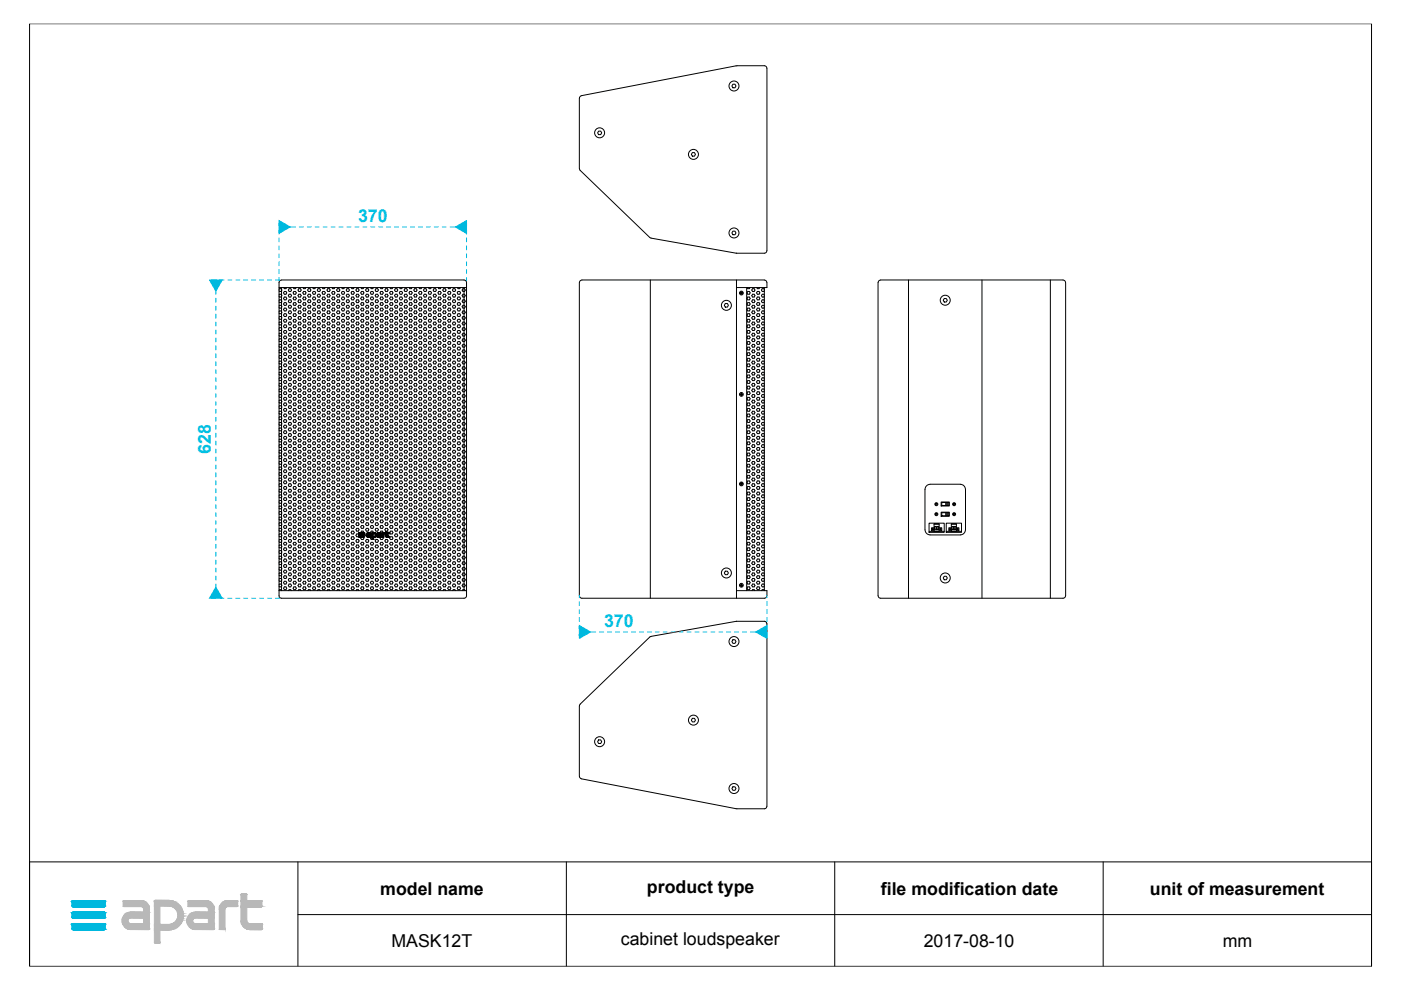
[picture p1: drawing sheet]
<svg xmlns="http://www.w3.org/2000/svg" width="297mm" height="210mm" viewBox="0 0 297 210" stroke-linecap="round" stroke-linejoin="round" font-family="sans-serif">
<defs><g id="words">
<g font-size="3.8" fill="#00c3e4">
<text x="75.9" y="47.1">370</text>
<text x="44.7" y="96.2" transform="rotate(-90 44.7 96.2)">628</text>
<text x="128.1" y="132.9">370</text>
</g>
<g font-size="3.8">
<text x="80.6" y="189.7">model name</text>
<text x="137.2" y="189.3">product type</text>
<text x="186.8" y="189.7">file modification date</text>
<text x="243.8" y="189.7">unit of measurement</text>
<text x="83" y="200.8">MASK12T</text>
<text x="131.6" y="200.4">cabinet loudspeaker</text>
<text x="195.9" y="200.8">2017-08-10</text>
<text x="259.3" y="200.8">mm</text>
</g>
</g></defs>
<g fill="none" stroke="#000" stroke-width=".21">
<path d="M6.3 5h284.5v199.9h-284.5zM155.4 17.9h.4l.2 .3-.2 .4h-.4l-.2-.4zM156 14l-32.7 6.3-.2 .1-.2 .4M156.1 14l6-.1 .4 .3 .1 .3M162.6 14.5v38.7M122.8 20.8v14.9M122.9 35.7l.1 .4 15 14.4M126.9 27.8h.5l.2 .4-.2 .3h-.5l-.2-.3zM146.8 32.4h.4l.2 .3-.2 .4h-.4l-.2-.4zM59.4 59.5l39-.1 .4 .2 .1 66.7-.2 .5h-39l-.5-.2v-66.7zM122.8 59.9v66.4M137.9 59.4v67.4"/>
<path d="M138.1 50.5l18 3.2h6l.4-.3 .1-.2M155.4 49h.4l.2 .4-.2 .4h-.4l-.2-.4zM156.1 59.4v67.4M162.6 59.9l-.1-.3-.4-.2h-38.7l-.5 .2v.3M162.6 59.9v1.1h-6.5M186.2 59.9v66.4M192.6 59.4v67.4M208.2 59.4v67.4M222.7 59.4v67.4M225.9 59.9l-.1-.3-.4-.2h-38.7l-.4 .2-.1 .3M225.9 59.9v66.4M59.2 61.4v-.2h.4l.2 .3-.2 .3h-.4v-.2"/>
<path d="M59.2 62.6v-.2h.4l.2 .3-.2 .3h-.4v-.2M59.2 63.7v-.1h.4l.2 .3-.2 .3h-.4v-.2M59.2 64.9v-.2h.4l.2 .3-.2 .3h-.4v-.1M59.2 66.1v-.2h.4l.2 .3-.2 .3h-.4v-.2M59.2 67.3v-.2h.4l.2 .3-.2 .3h-.4v-.2M59.2 68.5v-.2h.4l.2 .3-.2 .3h-.4v-.2M59.2 69.6v-.1h.4l.2 .3-.2 .3h-.4v-.2M59.2 70.8v-.1h.4l.2 .3-.2 .3h-.4v-.2M59.2 72v-.2h.4l.2 .3-.2 .3h-.4v-.1M59.2 73.2v-.2h.4l.2 .3-.2 .3h-.4v-.2M59.2 74.4v-.2h.4l.2 .3-.2 .3h-.4v-.2M59.2 75.6v-.2h.4l.2 .3-.2 .3h-.4v-.2"/>
<path d="M59.2 76.7v-.1h.4l.2 .3-.2 .3h-.4v-.2M59.2 77.9v-.1h.4l.2 .3-.2 .2h-.4v-.1M59.2 79.1v-.2h.4l.2 .3-.2 .3h-.4v-.1M59.2 61h39.7M59.7 61v64.2M60.2 61l.1 .2h.3l.2-.2M60.3 61.8h.3l.2 .3-.2 .3h-.3l-.2-.3zM60.3 63h.3l.2 .3-.2 .3h-.3l-.2-.3zM60.3 64.2h.3l.2 .3-.2 .2h-.3l-.2-.2zM60.3 65.3h.3l.2 .3-.2 .3h-.3l-.2-.3zM60.3 66.5h.3l.2 .3-.2 .3h-.3l-.2-.3zM60.3 67.7h.3l.2 .3-.2 .3h-.3l-.2-.3z"/>
<path d="M60.3 68.9h.3l.2 .3-.2 .3h-.3l-.2-.3zM60.3 70.1h.3l.2 .3-.2 .3h-.3l-.2-.3zM60.3 71.3h.3l.2 .3-.2 .2h-.3l-.2-.2zM60.3 72.4h.3l.2 .3-.2 .3h-.3l-.2-.3zM60.3 73.6h.3l.2 .3-.2 .3h-.3l-.2-.3zM60.3 74.8h.3l.2 .3-.2 .3h-.3l-.2-.3zM60.3 76h.3l.2 .3-.2 .3h-.3l-.2-.3zM60.3 77.2h.3l.2 .3-.2 .3h-.3l-.2-.3zM60.3 78.3h.3l.2 .3-.2 .3h-.3l-.2-.3zM60.3 79.5h.3l.2 .3-.2 .3h-.3l-.2-.3zM61.3 61.2h.3l.2 .3-.2 .3h-.3l-.2-.3zM61.3 62.4h.3l.2 .3-.2 .3h-.3l-.2-.3z"/>
<path d="M61.3 63.6h.3l.2 .3-.2 .3h-.3l-.2-.3zM61.3 64.7h.3l.2 .3-.2 .3h-.3l-.2-.3zM61.3 65.9h.3l.2 .3-.2 .3h-.3l-.2-.3zM61.3 67.1h.3l.2 .3-.2 .3h-.3l-.2-.3zM61.3 68.3h.3l.2 .3-.2 .3h-.3l-.2-.3zM61.3 69.5h.3l.2 .3-.2 .3h-.3l-.2-.3zM61.3 70.7h.3l.2 .3-.2 .3h-.3l-.2-.3zM61.3 71.8h.3l.2 .3-.2 .3h-.3l-.2-.3zM61.3 73h.3l.2 .3-.2 .3h-.3l-.2-.3zM61.3 74.2h.3l.2 .3-.2 .3h-.3l-.2-.3zM61.3 75.4h.3l.2 .3-.2 .3h-.3l-.2-.3zM61.3 76.6h.3l.2 .3-.2 .3h-.3l-.2-.3z"/>
<path d="M61.3 77.8h.3l.2 .3-.2 .2h-.3l-.2-.2zM61.3 78.9h.3l.2 .3-.2 .3h-.3l-.2-.3zM62.2 61l.1 .2h.4l.1-.2M62.3 61.8h.4l.1 .3-.1 .3h-.4l-.2-.3zM62.3 63h.4l.1 .3-.1 .3h-.4l-.2-.3zM62.3 64.2h.4l.1 .3-.1 .2h-.4l-.2-.2zM62.3 65.3h.4l.1 .3-.1 .3h-.4l-.2-.3zM62.3 66.5h.4l.1 .3-.1 .3h-.4l-.2-.3zM62.3 67.7h.4l.1 .3-.1 .3h-.4l-.2-.3zM62.3 68.9h.4l.1 .3-.1 .3h-.4l-.2-.3zM62.3 70.1h.4l.1 .3-.1 .3h-.4l-.2-.3zM62.3 71.3h.4l.1 .3-.1 .2h-.4l-.2-.2z"/>
<path d="M62.3 72.4h.4l.1 .3-.1 .3h-.4l-.2-.3zM62.3 73.6h.4l.1 .3-.1 .3h-.4l-.2-.3zM62.3 74.8h.4l.1 .3-.1 .3h-.4l-.2-.3zM62.3 76h.4l.1 .3-.1 .3h-.4l-.2-.3zM62.3 77.2h.4l.1 .3-.1 .3h-.4l-.2-.3zM62.3 78.3h.4l.1 .3-.1 .3h-.4l-.2-.3zM62.3 79.5h.4l.1 .3-.1 .3h-.4l-.2-.3zM63.4 61.2h.3l.2 .3-.2 .3h-.3l-.2-.3zM63.4 62.4h.3l.2 .3-.2 .3h-.3l-.2-.3zM63.4 63.6h.3l.2 .3-.2 .3h-.3l-.2-.3zM63.4 64.7h.3l.2 .3-.2 .3h-.3l-.2-.3zM63.4 65.9h.3l.2 .3-.2 .3h-.3l-.2-.3z"/>
<path d="M63.4 67.1h.3l.2 .3-.2 .3h-.3l-.2-.3zM63.4 68.3h.3l.2 .3-.2 .3h-.3l-.2-.3zM63.4 69.5h.3l.2 .3-.2 .3h-.3l-.2-.3zM63.4 70.7h.3l.2 .3-.2 .3h-.3l-.2-.3zM63.4 71.8h.3l.2 .3-.2 .3h-.3l-.2-.3zM63.4 73h.3l.2 .3-.2 .3h-.3l-.2-.3zM63.4 74.2h.3l.2 .3-.2 .3h-.3l-.2-.3zM63.4 75.4h.3l.2 .3-.2 .3h-.3l-.2-.3zM63.4 76.6h.3l.2 .3-.2 .3h-.3l-.2-.3zM63.4 77.8h.3l.2 .3-.2 .2h-.3l-.2-.2zM63.4 78.9h.3l.2 .3-.2 .3h-.3l-.2-.3zM64.2 61l.2 .2h.3l.1-.2"/>
<path d="M64.4 61.8h.3l.2 .3-.2 .3h-.3l-.2-.3zM64.4 63h.3l.2 .3-.2 .3h-.3l-.2-.3zM64.4 64.2h.3l.2 .3-.2 .2h-.3l-.2-.2zM64.4 65.3h.3l.2 .3-.2 .3h-.3l-.2-.3zM64.4 66.5h.3l.2 .3-.2 .3h-.3l-.2-.3zM64.4 67.7h.3l.2 .3-.2 .3h-.3l-.2-.3zM64.4 68.9h.3l.2 .3-.2 .3h-.3l-.2-.3zM64.4 70.1h.3l.2 .3-.2 .3h-.3l-.2-.3zM64.4 71.3h.3l.2 .3-.2 .2h-.3l-.2-.2zM64.4 72.4h.3l.2 .3-.2 .3h-.3l-.2-.3zM64.4 73.6h.3l.2 .3-.2 .3h-.3l-.2-.3zM64.4 74.8h.3l.2 .3-.2 .3h-.3l-.2-.3z"/>
<path d="M64.4 76h.3l.2 .3-.2 .3h-.3l-.2-.3zM64.4 77.2h.3l.2 .3-.2 .3h-.3l-.2-.3zM64.4 78.3h.3l.2 .3-.2 .3h-.3l-.2-.3zM64.4 79.5h.3l.2 .3-.2 .3h-.3l-.2-.3zM65.4 61.2h.3l.2 .3-.2 .3h-.3l-.2-.3zM65.4 62.4h.3l.2 .3-.2 .3h-.3l-.2-.3zM65.4 63.6h.3l.2 .3-.2 .3h-.3l-.2-.3zM65.4 64.7h.3l.2 .3-.2 .3h-.3l-.2-.3zM65.4 65.9h.3l.2 .3-.2 .3h-.3l-.2-.3zM65.4 67.1h.3l.2 .3-.2 .3h-.3l-.2-.3zM65.4 68.3h.3l.2 .3-.2 .3h-.3l-.2-.3zM65.4 69.5h.3l.2 .3-.2 .3h-.3l-.2-.3z"/>
<path d="M65.4 70.7h.3l.2 .3-.2 .3h-.3l-.2-.3zM65.4 71.8h.3l.2 .3-.2 .3h-.3l-.2-.3zM65.4 73h.3l.2 .3-.2 .3h-.3l-.2-.3zM65.4 74.2h.3l.2 .3-.2 .3h-.3l-.2-.3zM65.4 75.4h.3l.2 .3-.2 .3h-.3l-.2-.3zM65.4 76.6h.3l.2 .3-.2 .3h-.3l-.2-.3zM65.4 77.8h.3l.2 .3-.2 .2h-.3l-.2-.2zM65.4 78.9h.3l.2 .3-.2 .3h-.3l-.2-.3zM66.3 61l.1 .2h.4l.1-.2M66.4 61.8h.4l.1 .3-.1 .3h-.4l-.1-.3zM66.4 63h.4l.1 .3-.1 .3h-.4l-.1-.3zM66.4 64.2h.4l.1 .3-.1 .2h-.4l-.1-.2z"/>
<path d="M66.4 65.3h.4l.1 .3-.1 .3h-.4l-.1-.3zM66.4 66.5h.4l.1 .3-.1 .3h-.4l-.1-.3zM66.4 67.7h.4l.1 .3-.1 .3h-.4l-.1-.3zM66.4 68.9h.4l.1 .3-.1 .3h-.4l-.1-.3zM66.4 70.1h.4l.1 .3-.1 .3h-.4l-.1-.3zM66.4 71.3h.4l.1 .3-.1 .2h-.4l-.1-.2zM66.4 72.4h.4l.1 .3-.1 .3h-.4l-.1-.3zM66.4 73.6h.4l.1 .3-.1 .3h-.4l-.1-.3zM66.4 74.8h.4l.1 .3-.1 .3h-.4l-.1-.3zM66.4 76h.4l.1 .3-.1 .3h-.4l-.1-.3zM66.4 77.2h.4l.1 .3-.1 .3h-.4l-.1-.3zM66.4 78.3h.4l.1 .3-.1 .3h-.4l-.1-.3z"/>
<path d="M66.4 79.5h.4l.1 .3-.1 .3h-.4l-.1-.3zM67.4 61.2h.4l.1 .3-.1 .3h-.4l-.1-.3zM67.4 62.4h.4l.1 .3-.1 .3h-.4l-.1-.3zM67.4 63.6h.4l.1 .3-.1 .3h-.4l-.1-.3zM67.4 64.7h.4l.1 .3-.1 .3h-.4l-.1-.3zM67.4 65.9h.4l.1 .3-.1 .3h-.4l-.1-.3zM67.4 67.1h.4l.1 .3-.1 .3h-.4l-.1-.3zM67.4 68.3h.4l.1 .3-.1 .3h-.4l-.1-.3zM67.4 69.5h.4l.1 .3-.1 .3h-.4l-.1-.3zM67.4 70.7h.4l.1 .3-.1 .3h-.4l-.1-.3zM67.4 71.8h.4l.1 .3-.1 .3h-.4l-.1-.3zM67.4 73h.4l.1 .3-.1 .3h-.4l-.1-.3z"/>
<path d="M67.4 74.2h.4l.1 .3-.1 .3h-.4l-.1-.3zM67.4 75.4h.4l.1 .3-.1 .3h-.4l-.1-.3zM67.4 76.6h.4l.1 .3-.1 .3h-.4l-.1-.3zM67.4 77.8h.4l.1 .3-.1 .2h-.4l-.1-.2zM67.4 78.9h.4l.1 .3-.1 .3h-.4l-.1-.3zM68.3 61l.2 .2h.3l.1-.2M68.5 61.8h.3l.2 .3-.2 .3h-.3l-.2-.3zM68.5 63h.3l.2 .3-.2 .3h-.3l-.2-.3zM68.5 64.2h.3l.2 .3-.2 .2h-.3l-.2-.2zM68.5 65.3h.3l.2 .3-.2 .3h-.3l-.2-.3zM68.5 66.5h.3l.2 .3-.2 .3h-.3l-.2-.3zM68.5 67.7h.3l.2 .3-.2 .3h-.3l-.2-.3z"/>
<path d="M68.5 68.9h.3l.2 .3-.2 .3h-.3l-.2-.3zM68.5 70.1h.3l.2 .3-.2 .3h-.3l-.2-.3zM68.5 71.3h.3l.2 .3-.2 .2h-.3l-.2-.2zM68.5 72.4h.3l.2 .3-.2 .3h-.3l-.2-.3zM68.5 73.6h.3l.2 .3-.2 .3h-.3l-.2-.3zM68.5 74.8h.3l.2 .3-.2 .3h-.3l-.2-.3zM68.5 76h.3l.2 .3-.2 .3h-.3l-.2-.3zM68.5 77.2h.3l.2 .3-.2 .3h-.3l-.2-.3zM68.5 78.3h.3l.2 .3-.2 .3h-.3l-.2-.3zM68.5 79.5h.3l.2 .3-.2 .3h-.3l-.2-.3zM69.5 61.2h.3l.2 .3-.2 .3h-.3l-.2-.3zM69.5 62.4h.3l.2 .3-.2 .3h-.3l-.2-.3z"/>
<path d="M69.5 63.6h.3l.2 .3-.2 .3h-.3l-.2-.3zM69.5 64.7h.3l.2 .3-.2 .3h-.3l-.2-.3zM69.5 65.9h.3l.2 .3-.2 .3h-.3l-.2-.3zM69.5 67.1h.3l.2 .3-.2 .3h-.3l-.2-.3zM69.5 68.3h.3l.2 .3-.2 .3h-.3l-.2-.3zM69.5 69.5h.3l.2 .3-.2 .3h-.3l-.2-.3zM69.5 70.7h.3l.2 .3-.2 .3h-.3l-.2-.3zM69.5 71.8h.3l.2 .3-.2 .3h-.3l-.2-.3zM69.5 73h.3l.2 .3-.2 .3h-.3l-.2-.3zM69.5 74.2h.3l.2 .3-.2 .3h-.3l-.2-.3zM69.5 75.4h.3l.2 .3-.2 .3h-.3l-.2-.3zM69.5 76.6h.3l.2 .3-.2 .3h-.3l-.2-.3z"/>
<path d="M69.5 77.8h.3l.2 .3-.2 .2h-.3l-.2-.2zM69.5 78.9h.3l.2 .3-.2 .3h-.3l-.2-.3zM70.4 61l.1 .2h.3l.2-.2M70.5 61.8h.3l.2 .3-.2 .3h-.3l-.2-.3zM70.5 63h.3l.2 .3-.2 .3h-.3l-.2-.3zM70.5 64.2h.3l.2 .3-.2 .2h-.3l-.2-.2zM70.5 65.3h.3l.2 .3-.2 .3h-.3l-.2-.3zM70.5 66.5h.3l.2 .3-.2 .3h-.3l-.2-.3zM70.5 67.7h.3l.2 .3-.2 .3h-.3l-.2-.3zM70.5 68.9h.3l.2 .3-.2 .3h-.3l-.2-.3zM70.5 70.1h.3l.2 .3-.2 .3h-.3l-.2-.3zM70.5 71.3h.3l.2 .3-.2 .2h-.3l-.2-.2z"/>
<path d="M70.5 72.4h.3l.2 .3-.2 .3h-.3l-.2-.3zM70.5 73.6h.3l.2 .3-.2 .3h-.3l-.2-.3zM70.5 74.8h.3l.2 .3-.2 .3h-.3l-.2-.3zM70.5 76h.3l.2 .3-.2 .3h-.3l-.2-.3zM70.5 77.2h.3l.2 .3-.2 .3h-.3l-.2-.3zM70.5 78.3h.3l.2 .3-.2 .3h-.3l-.2-.3zM70.5 79.5h.3l.2 .3-.2 .3h-.3l-.2-.3zM71.5 61.2h.4l.2 .3-.2 .3h-.4l-.1-.3zM71.5 62.4h.4l.2 .3-.2 .3h-.4l-.1-.3zM71.5 63.6h.4l.2 .3-.2 .3h-.4l-.1-.3zM71.5 64.7h.4l.2 .3-.2 .3h-.4l-.1-.3zM71.5 65.9h.4l.2 .3-.2 .3h-.4l-.1-.3z"/>
<path d="M71.5 67.1h.4l.2 .3-.2 .3h-.4l-.1-.3zM71.5 68.3h.4l.2 .3-.2 .3h-.4l-.1-.3zM71.5 69.5h.4l.2 .3-.2 .3h-.4l-.1-.3zM71.5 70.7h.4l.2 .3-.2 .3h-.4l-.1-.3zM71.5 71.8h.4l.2 .3-.2 .3h-.4l-.1-.3zM71.5 73h.4l.2 .3-.2 .3h-.4l-.1-.3zM71.5 74.2h.4l.2 .3-.2 .3h-.4l-.1-.3zM71.5 75.4h.4l.2 .3-.2 .3h-.4l-.1-.3zM71.5 76.6h.4l.2 .3-.2 .3h-.4l-.1-.3zM71.5 77.8h.4l.2 .3-.2 .2h-.4l-.1-.2zM71.5 78.9h.4l.2 .3-.2 .3h-.4l-.1-.3zM72.4 61l.2 .2h.3l.1-.2"/>
<path d="M72.6 61.8h.3l.2 .3-.2 .3h-.3l-.2-.3zM72.6 63h.3l.2 .3-.2 .3h-.3l-.2-.3zM72.6 64.2h.3l.2 .3-.2 .2h-.3l-.2-.2zM72.6 65.3h.3l.2 .3-.2 .3h-.3l-.2-.3zM72.6 66.5h.3l.2 .3-.2 .3h-.3l-.2-.3zM72.6 67.7h.3l.2 .3-.2 .3h-.3l-.2-.3zM72.6 68.9h.3l.2 .3-.2 .3h-.3l-.2-.3zM72.6 70.1h.3l.2 .3-.2 .3h-.3l-.2-.3zM72.6 71.3h.3l.2 .3-.2 .2h-.3l-.2-.2zM72.6 72.4h.3l.2 .3-.2 .3h-.3l-.2-.3zM72.6 73.6h.3l.2 .3-.2 .3h-.3l-.2-.3zM72.6 74.8h.3l.2 .3-.2 .3h-.3l-.2-.3z"/>
<path d="M72.6 76h.3l.2 .3-.2 .3h-.3l-.2-.3zM72.6 77.2h.3l.2 .3-.2 .3h-.3l-.2-.3zM72.6 78.3h.3l.2 .3-.2 .3h-.3l-.2-.3zM72.6 79.5h.3l.2 .3-.2 .3h-.3l-.2-.3zM73.6 61.2h.3l.2 .3-.2 .3h-.3l-.2-.3zM73.6 62.4h.3l.2 .3-.2 .3h-.3l-.2-.3zM73.6 63.6h.3l.2 .3-.2 .3h-.3l-.2-.3zM73.6 64.7h.3l.2 .3-.2 .3h-.3l-.2-.3zM73.6 65.9h.3l.2 .3-.2 .3h-.3l-.2-.3zM73.6 67.1h.3l.2 .3-.2 .3h-.3l-.2-.3zM73.6 68.3h.3l.2 .3-.2 .3h-.3l-.2-.3zM73.6 69.5h.3l.2 .3-.2 .3h-.3l-.2-.3z"/>
<path d="M73.6 70.7h.3l.2 .3-.2 .3h-.3l-.2-.3zM73.6 71.8h.3l.2 .3-.2 .3h-.3l-.2-.3zM73.6 73h.3l.2 .3-.2 .3h-.3l-.2-.3zM73.6 74.2h.3l.2 .3-.2 .3h-.3l-.2-.3zM73.6 75.4h.3l.2 .3-.2 .3h-.3l-.2-.3zM73.6 76.6h.3l.2 .3-.2 .3h-.3l-.2-.3zM73.6 77.8h.3l.2 .3-.2 .2h-.3l-.2-.2zM73.6 78.9h.3l.2 .3-.2 .3h-.3l-.2-.3zM74.5 61l.1 .2h.4l.1-.2M74.6 61.8h.4l.1 .3-.1 .3h-.4l-.2-.3zM74.6 63h.4l.1 .3-.1 .3h-.4l-.2-.3zM74.6 64.2h.4l.1 .3-.1 .2h-.4l-.2-.2z"/>
<path d="M74.6 65.3h.4l.1 .3-.1 .3h-.4l-.2-.3zM74.6 66.5h.4l.1 .3-.1 .3h-.4l-.2-.3zM74.6 67.7h.4l.1 .3-.1 .3h-.4l-.2-.3zM74.6 68.9h.4l.1 .3-.1 .3h-.4l-.2-.3zM74.6 70.1h.4l.1 .3-.1 .3h-.4l-.2-.3zM74.6 71.3h.4l.1 .3-.1 .2h-.4l-.2-.2zM74.6 72.4h.4l.1 .3-.1 .3h-.4l-.2-.3zM74.6 73.6h.4l.1 .3-.1 .3h-.4l-.2-.3zM74.6 74.8h.4l.1 .3-.1 .3h-.4l-.2-.3zM74.6 76h.4l.1 .3-.1 .3h-.4l-.2-.3zM74.6 77.2h.4l.1 .3-.1 .3h-.4l-.2-.3zM74.6 78.3h.4l.1 .3-.1 .3h-.4l-.2-.3z"/>
<path d="M74.6 79.5h.4l.1 .3-.1 .3h-.4l-.2-.3zM75.6 61.2h.4l.1 .3-.1 .3h-.4l-.1-.3zM75.6 62.4h.4l.1 .3-.1 .3h-.4l-.1-.3zM75.6 63.6h.4l.1 .3-.1 .3h-.4l-.1-.3zM75.6 64.7h.4l.1 .3-.1 .3h-.4l-.1-.3zM75.6 65.9h.4l.1 .3-.1 .3h-.4l-.1-.3zM75.6 67.1h.4l.1 .3-.1 .3h-.4l-.1-.3zM75.6 68.3h.4l.1 .3-.1 .3h-.4l-.1-.3zM75.6 69.5h.4l.1 .3-.1 .3h-.4l-.1-.3zM75.6 70.7h.4l.1 .3-.1 .3h-.4l-.1-.3zM75.6 71.8h.4l.1 .3-.1 .3h-.4l-.1-.3zM75.6 73h.4l.1 .3-.1 .3h-.4l-.1-.3z"/>
<path d="M75.6 74.2h.4l.1 .3-.1 .3h-.4l-.1-.3zM75.6 75.4h.4l.1 .3-.1 .3h-.4l-.1-.3zM75.6 76.6h.4l.1 .3-.1 .3h-.4l-.1-.3zM75.6 77.8h.4l.1 .3-.1 .2h-.4l-.1-.2zM75.6 78.9h.4l.1 .3-.1 .3h-.4l-.1-.3zM76.5 61l.1 .2h.4l.1-.2M76.6 61.8h.4l.2 .3-.2 .3h-.4l-.1-.3zM76.6 63h.4l.2 .3-.2 .3h-.4l-.1-.3zM76.6 64.2h.4l.2 .3-.2 .2h-.4l-.1-.2zM76.6 65.3h.4l.2 .3-.2 .3h-.4l-.1-.3zM76.6 66.5h.4l.2 .3-.2 .3h-.4l-.1-.3zM76.6 67.7h.4l.2 .3-.2 .3h-.4l-.1-.3z"/>
<path d="M76.6 68.9h.4l.2 .3-.2 .3h-.4l-.1-.3zM76.6 70.1h.4l.2 .3-.2 .3h-.4l-.1-.3zM76.6 71.3h.4l.2 .3-.2 .2h-.4l-.1-.2zM76.6 72.4h.4l.2 .3-.2 .3h-.4l-.1-.3zM76.6 73.6h.4l.2 .3-.2 .3h-.4l-.1-.3zM76.6 74.8h.4l.2 .3-.2 .3h-.4l-.1-.3zM76.6 76h.4l.2 .3-.2 .3h-.4l-.1-.3zM76.6 77.2h.4l.2 .3-.2 .3h-.4l-.1-.3zM76.6 78.3h.4l.2 .3-.2 .3h-.4l-.1-.3zM76.6 79.5h.4l.2 .3-.2 .3h-.4l-.1-.3zM77.7 61.2h.3l.2 .3-.2 .3h-.3l-.2-.3zM77.7 62.4h.3l.2 .3-.2 .3h-.3l-.2-.3z"/>
<path d="M77.7 63.6h.3l.2 .3-.2 .3h-.3l-.2-.3zM77.7 64.7h.3l.2 .3-.2 .3h-.3l-.2-.3zM77.7 65.9h.3l.2 .3-.2 .3h-.3l-.2-.3zM77.7 67.1h.3l.2 .3-.2 .3h-.3l-.2-.3zM77.7 68.3h.3l.2 .3-.2 .3h-.3l-.2-.3zM77.7 69.5h.3l.2 .3-.2 .3h-.3l-.2-.3zM77.7 70.7h.3l.2 .3-.2 .3h-.3l-.2-.3zM77.7 71.8h.3l.2 .3-.2 .3h-.3l-.2-.3zM77.7 73h.3l.2 .3-.2 .3h-.3l-.2-.3zM77.7 74.2h.3l.2 .3-.2 .3h-.3l-.2-.3zM77.7 75.4h.3l.2 .3-.2 .3h-.3l-.2-.3zM77.7 76.6h.3l.2 .3-.2 .3h-.3l-.2-.3z"/>
<path d="M77.7 77.8h.3l.2 .3-.2 .2h-.3l-.2-.2zM77.7 78.9h.3l.2 .3-.2 .3h-.3l-.2-.3zM78.6 61l.1 .2h.3l.2-.2M78.7 61.8h.3l.2 .3-.2 .3h-.3l-.2-.3zM78.7 63h.3l.2 .3-.2 .3h-.3l-.2-.3zM78.7 64.2h.3l.2 .3-.2 .2h-.3l-.2-.2zM78.7 65.3h.3l.2 .3-.2 .3h-.3l-.2-.3zM78.7 66.5h.3l.2 .3-.2 .3h-.3l-.2-.3zM78.7 67.7h.3l.2 .3-.2 .3h-.3l-.2-.3zM78.7 68.9h.3l.2 .3-.2 .3h-.3l-.2-.3zM78.7 70.1h.3l.2 .3-.2 .3h-.3l-.2-.3zM78.7 71.3h.3l.2 .3-.2 .2h-.3l-.2-.2z"/>
<path d="M78.7 72.4h.3l.2 .3-.2 .3h-.3l-.2-.3zM78.7 73.6h.3l.2 .3-.2 .3h-.3l-.2-.3zM78.7 74.8h.3l.2 .3-.2 .3h-.3l-.2-.3zM78.7 76h.3l.2 .3-.2 .3h-.3l-.2-.3zM78.7 77.2h.3l.2 .3-.2 .3h-.3l-.2-.3zM78.7 78.3h.3l.2 .3-.2 .3h-.3l-.2-.3zM78.7 79.5h.3l.2 .3-.2 .3h-.3l-.2-.3zM79.7 61.2h.4l.1 .3-.1 .3h-.4l-.2-.3zM79.7 62.4h.4l.1 .3-.1 .3h-.4l-.2-.3zM79.7 63.6h.4l.1 .3-.1 .3h-.4l-.2-.3zM79.7 64.7h.4l.1 .3-.1 .3h-.4l-.2-.3zM79.7 65.9h.4l.1 .3-.1 .3h-.4l-.2-.3z"/>
<path d="M79.7 67.1h.4l.1 .3-.1 .3h-.4l-.2-.3zM79.7 68.3h.4l.1 .3-.1 .3h-.4l-.2-.3zM79.7 69.5h.4l.1 .3-.1 .3h-.4l-.2-.3zM79.7 70.7h.4l.1 .3-.1 .3h-.4l-.2-.3zM79.7 71.8h.4l.1 .3-.1 .3h-.4l-.2-.3zM79.7 73h.4l.1 .3-.1 .3h-.4l-.2-.3zM79.7 74.2h.4l.1 .3-.1 .3h-.4l-.2-.3zM79.7 75.4h.4l.1 .3-.1 .3h-.4l-.2-.3zM79.7 76.6h.4l.1 .3-.1 .3h-.4l-.2-.3zM79.7 77.8h.4l.1 .3-.1 .2h-.4l-.2-.2zM79.7 78.9h.4l.1 .3-.1 .3h-.4l-.2-.3zM80.6 61l.2 .2h.3l.1-.2"/>
<path d="M80.8 61.8h.3l.2 .3-.2 .3h-.3l-.2-.3zM80.8 63h.3l.2 .3-.2 .3h-.3l-.2-.3zM80.8 64.2h.3l.2 .3-.2 .2h-.3l-.2-.2zM80.8 65.3h.3l.2 .3-.2 .3h-.3l-.2-.3zM80.8 66.5h.3l.2 .3-.2 .3h-.3l-.2-.3zM80.8 67.7h.3l.2 .3-.2 .3h-.3l-.2-.3zM80.8 68.9h.3l.2 .3-.2 .3h-.3l-.2-.3zM80.8 70.1h.3l.2 .3-.2 .3h-.3l-.2-.3zM80.8 71.3h.3l.2 .3-.2 .2h-.3l-.2-.2zM80.8 72.4h.3l.2 .3-.2 .3h-.3l-.2-.3zM80.8 73.6h.3l.2 .3-.2 .3h-.3l-.2-.3zM80.8 74.8h.3l.2 .3-.2 .3h-.3l-.2-.3z"/>
<path d="M80.8 76h.3l.2 .3-.2 .3h-.3l-.2-.3zM80.8 77.2h.3l.2 .3-.2 .3h-.3l-.2-.3zM80.8 78.3h.3l.2 .3-.2 .3h-.3l-.2-.3zM80.8 79.5h.3l.2 .3-.2 .3h-.3l-.2-.3zM81.8 61.2h.3l.2 .3-.2 .3h-.3l-.2-.3zM81.8 62.4h.3l.2 .3-.2 .3h-.3l-.2-.3zM81.8 63.6h.3l.2 .3-.2 .3h-.3l-.2-.3zM81.8 64.7h.3l.2 .3-.2 .3h-.3l-.2-.3zM81.8 65.9h.3l.2 .3-.2 .3h-.3l-.2-.3zM81.8 67.1h.3l.2 .3-.2 .3h-.3l-.2-.3zM81.8 68.3h.3l.2 .3-.2 .3h-.3l-.2-.3zM81.8 69.5h.3l.2 .3-.2 .3h-.3l-.2-.3z"/>
<path d="M81.8 70.7h.3l.2 .3-.2 .3h-.3l-.2-.3zM81.8 71.8h.3l.2 .3-.2 .3h-.3l-.2-.3zM81.8 73h.3l.2 .3-.2 .3h-.3l-.2-.3zM81.8 74.2h.3l.2 .3-.2 .3h-.3l-.2-.3zM81.8 75.4h.3l.2 .3-.2 .3h-.3l-.2-.3zM81.8 76.6h.3l.2 .3-.2 .3h-.3l-.2-.3zM81.8 77.8h.3l.2 .3-.2 .2h-.3l-.2-.2zM81.8 78.9h.3l.2 .3-.2 .3h-.3l-.2-.3zM82.7 61l.1 .2h.3l.2-.2M82.8 61.8h.3l.2 .3-.2 .3h-.3l-.2-.3zM82.8 63h.3l.2 .3-.2 .3h-.3l-.2-.3zM82.8 64.2h.3l.2 .3-.2 .2h-.3l-.2-.2z"/>
<path d="M82.8 65.3h.3l.2 .3-.2 .3h-.3l-.2-.3zM82.8 66.5h.3l.2 .3-.2 .3h-.3l-.2-.3zM82.8 67.7h.3l.2 .3-.2 .3h-.3l-.2-.3zM82.8 68.9h.3l.2 .3-.2 .3h-.3l-.2-.3zM82.8 70.1h.3l.2 .3-.2 .3h-.3l-.2-.3zM82.8 71.3h.3l.2 .3-.2 .2h-.3l-.2-.2zM82.8 72.4h.3l.2 .3-.2 .3h-.3l-.2-.3zM82.8 73.6h.3l.2 .3-.2 .3h-.3l-.2-.3zM82.8 74.8h.3l.2 .3-.2 .3h-.3l-.2-.3zM82.8 76h.3l.2 .3-.2 .3h-.3l-.2-.3zM82.8 77.2h.3l.2 .3-.2 .3h-.3l-.2-.3zM82.8 78.3h.3l.2 .3-.2 .3h-.3l-.2-.3z"/>
<path d="M82.8 79.5h.3l.2 .3-.2 .3h-.3l-.2-.3zM83.8 61.2h.4l.1 .3-.1 .3h-.4l-.1-.3zM83.8 62.4h.4l.1 .3-.1 .3h-.4l-.1-.3zM83.8 63.6h.4l.1 .3-.1 .3h-.4l-.1-.3zM83.8 64.7h.4l.1 .3-.1 .3h-.4l-.1-.3zM83.8 65.9h.4l.1 .3-.1 .3h-.4l-.1-.3zM83.8 67.1h.4l.1 .3-.1 .3h-.4l-.1-.3zM83.8 68.3h.4l.1 .3-.1 .3h-.4l-.1-.3zM83.8 69.5h.4l.1 .3-.1 .3h-.4l-.1-.3zM83.8 70.7h.4l.1 .3-.1 .3h-.4l-.1-.3zM83.8 71.8h.4l.1 .3-.1 .3h-.4l-.1-.3zM83.8 73h.4l.1 .3-.1 .3h-.4l-.1-.3z"/>
<path d="M83.8 74.2h.4l.1 .3-.1 .3h-.4l-.1-.3zM83.8 75.4h.4l.1 .3-.1 .3h-.4l-.1-.3zM83.8 76.6h.4l.1 .3-.1 .3h-.4l-.1-.3zM83.8 77.8h.4l.1 .3-.1 .2h-.4l-.1-.2zM83.8 78.9h.4l.1 .3-.1 .3h-.4l-.1-.3zM84.7 61l.1 .2h.4l.1-.2M84.8 61.8h.4l.1 .3-.1 .3h-.4l-.1-.3zM84.8 63h.4l.1 .3-.1 .3h-.4l-.1-.3zM84.8 64.2h.4l.1 .3-.1 .2h-.4l-.1-.2zM84.8 65.3h.4l.1 .3-.1 .3h-.4l-.1-.3zM84.8 66.5h.4l.1 .3-.1 .3h-.4l-.1-.3zM84.8 67.7h.4l.1 .3-.1 .3h-.4l-.1-.3z"/>
<path d="M84.8 68.9h.4l.1 .3-.1 .3h-.4l-.1-.3zM84.8 70.1h.4l.1 .3-.1 .3h-.4l-.1-.3zM84.8 71.3h.4l.1 .3-.1 .2h-.4l-.1-.2zM84.8 72.4h.4l.1 .3-.1 .3h-.4l-.1-.3zM84.8 73.6h.4l.1 .3-.1 .3h-.4l-.1-.3zM84.8 74.8h.4l.1 .3-.1 .3h-.4l-.1-.3zM84.8 76h.4l.1 .3-.1 .3h-.4l-.1-.3zM84.8 77.2h.4l.1 .3-.1 .3h-.4l-.1-.3zM84.8 78.3h.4l.1 .3-.1 .3h-.4l-.1-.3zM84.8 79.5h.4l.1 .3-.1 .3h-.4l-.1-.3zM85.9 61.2h.3l.2 .3-.2 .3h-.3l-.2-.3zM85.9 62.4h.3l.2 .3-.2 .3h-.3l-.2-.3z"/>
<path d="M85.9 63.6h.3l.2 .3-.2 .3h-.3l-.2-.3zM85.9 64.7h.3l.2 .3-.2 .3h-.3l-.2-.3zM85.9 65.9h.3l.2 .3-.2 .3h-.3l-.2-.3zM85.9 67.1h.3l.2 .3-.2 .3h-.3l-.2-.3zM85.9 68.3h.3l.2 .3-.2 .3h-.3l-.2-.3zM85.9 69.5h.3l.2 .3-.2 .3h-.3l-.2-.3zM85.9 70.7h.3l.2 .3-.2 .3h-.3l-.2-.3zM85.9 71.8h.3l.2 .3-.2 .3h-.3l-.2-.3zM85.9 73h.3l.2 .3-.2 .3h-.3l-.2-.3zM85.9 74.2h.3l.2 .3-.2 .3h-.3l-.2-.3zM85.9 75.4h.3l.2 .3-.2 .3h-.3l-.2-.3zM85.9 76.6h.3l.2 .3-.2 .3h-.3l-.2-.3z"/>
<path d="M85.9 77.8h.3l.2 .3-.2 .2h-.3l-.2-.2zM85.9 78.9h.3l.2 .3-.2 .3h-.3l-.2-.3zM86.8 61l.1 .2h.3l.2-.2M86.9 61.8h.3l.2 .3-.2 .3h-.3l-.2-.3zM86.9 63h.3l.2 .3-.2 .3h-.3l-.2-.3zM86.9 64.2h.3l.2 .3-.2 .2h-.3l-.2-.2zM86.9 65.3h.3l.2 .3-.2 .3h-.3l-.2-.3zM86.9 66.5h.3l.2 .3-.2 .3h-.3l-.2-.3zM86.9 67.7h.3l.2 .3-.2 .3h-.3l-.2-.3zM86.9 68.9h.3l.2 .3-.2 .3h-.3l-.2-.3zM86.9 70.1h.3l.2 .3-.2 .3h-.3l-.2-.3zM86.9 71.3h.3l.2 .3-.2 .2h-.3l-.2-.2z"/>
<path d="M86.9 72.4h.3l.2 .3-.2 .3h-.3l-.2-.3zM86.9 73.6h.3l.2 .3-.2 .3h-.3l-.2-.3zM86.9 74.8h.3l.2 .3-.2 .3h-.3l-.2-.3zM86.9 76h.3l.2 .3-.2 .3h-.3l-.2-.3zM86.9 77.2h.3l.2 .3-.2 .3h-.3l-.2-.3zM86.9 78.3h.3l.2 .3-.2 .3h-.3l-.2-.3zM86.9 79.5h.3l.2 .3-.2 .3h-.3l-.2-.3zM87.9 61.2h.3l.2 .3-.2 .3h-.3l-.2-.3zM87.9 62.4h.3l.2 .3-.2 .3h-.3l-.2-.3zM87.9 63.6h.3l.2 .3-.2 .3h-.3l-.2-.3zM87.9 64.7h.3l.2 .3-.2 .3h-.3l-.2-.3zM87.9 65.9h.3l.2 .3-.2 .3h-.3l-.2-.3z"/>
<path d="M87.9 67.1h.3l.2 .3-.2 .3h-.3l-.2-.3zM87.9 68.3h.3l.2 .3-.2 .3h-.3l-.2-.3zM87.9 69.5h.3l.2 .3-.2 .3h-.3l-.2-.3zM87.9 70.7h.3l.2 .3-.2 .3h-.3l-.2-.3zM87.9 71.8h.3l.2 .3-.2 .3h-.3l-.2-.3zM87.9 73h.3l.2 .3-.2 .3h-.3l-.2-.3zM87.9 74.2h.3l.2 .3-.2 .3h-.3l-.2-.3zM87.9 75.4h.3l.2 .3-.2 .3h-.3l-.2-.3zM87.9 76.6h.3l.2 .3-.2 .3h-.3l-.2-.3zM87.9 77.8h.3l.2 .3-.2 .2h-.3l-.2-.2zM87.9 78.9h.3l.2 .3-.2 .3h-.3l-.2-.3zM88.8 61l.1 .2h.4l.1-.2"/>
<path d="M88.9 61.8h.4l.2 .3-.2 .3h-.4l-.1-.3zM88.9 63h.4l.2 .3-.2 .3h-.4l-.1-.3zM88.9 64.2h.4l.2 .3-.2 .2h-.4l-.1-.2zM88.9 65.3h.4l.2 .3-.2 .3h-.4l-.1-.3zM88.9 66.5h.4l.2 .3-.2 .3h-.4l-.1-.3zM88.9 67.7h.4l.2 .3-.2 .3h-.4l-.1-.3zM88.9 68.9h.4l.2 .3-.2 .3h-.4l-.1-.3zM88.9 70.1h.4l.2 .3-.2 .3h-.4l-.1-.3zM88.9 71.3h.4l.2 .3-.2 .2h-.4l-.1-.2zM88.9 72.4h.4l.2 .3-.2 .3h-.4l-.1-.3zM88.9 73.6h.4l.2 .3-.2 .3h-.4l-.1-.3zM88.9 74.8h.4l.2 .3-.2 .3h-.4l-.1-.3z"/>
<path d="M88.9 76h.4l.2 .3-.2 .3h-.4l-.1-.3zM88.9 77.2h.4l.2 .3-.2 .3h-.4l-.1-.3zM88.9 78.3h.4l.2 .3-.2 .3h-.4l-.1-.3zM88.9 79.5h.4l.2 .3-.2 .3h-.4l-.1-.3zM90 61.2h.3l.2 .3-.2 .3h-.3l-.2-.3zM90 62.4h.3l.2 .3-.2 .3h-.3l-.2-.3zM90 63.6h.3l.2 .3-.2 .3h-.3l-.2-.3zM90 64.7h.3l.2 .3-.2 .3h-.3l-.2-.3zM90 65.9h.3l.2 .3-.2 .3h-.3l-.2-.3zM90 67.1h.3l.2 .3-.2 .3h-.3l-.2-.3zM90 68.3h.3l.2 .3-.2 .3h-.3l-.2-.3zM90 69.5h.3l.2 .3-.2 .3h-.3l-.2-.3z"/>
<path d="M90 70.7h.3l.2 .3-.2 .3h-.3l-.2-.3zM90 71.8h.3l.2 .3-.2 .3h-.3l-.2-.3zM90 73h.3l.2 .3-.2 .3h-.3l-.2-.3zM90 74.2h.3l.2 .3-.2 .3h-.3l-.2-.3zM90 75.4h.3l.2 .3-.2 .3h-.3l-.2-.3zM90 76.6h.3l.2 .3-.2 .3h-.3l-.2-.3zM90 77.8h.3l.2 .3-.2 .2h-.3l-.2-.2zM90 78.9h.3l.2 .3-.2 .3h-.3l-.2-.3zM90.8 61l.2 .2h.3l.1-.2M91 61.8h.3l.2 .3-.2 .3h-.3l-.2-.3zM91 63h.3l.2 .3-.2 .3h-.3l-.2-.3zM91 64.2h.3l.2 .3-.2 .2h-.3l-.2-.2z"/>
<path d="M91 65.3h.3l.2 .3-.2 .3h-.3l-.2-.3zM91 66.5h.3l.2 .3-.2 .3h-.3l-.2-.3zM91 67.7h.3l.2 .3-.2 .3h-.3l-.2-.3zM91 68.9h.3l.2 .3-.2 .3h-.3l-.2-.3zM91 70.1h.3l.2 .3-.2 .3h-.3l-.2-.3zM91 71.3h.3l.2 .3-.2 .2h-.3l-.2-.2zM91 72.4h.3l.2 .3-.2 .3h-.3l-.2-.3zM91 73.6h.3l.2 .3-.2 .3h-.3l-.2-.3zM91 74.8h.3l.2 .3-.2 .3h-.3l-.2-.3zM91 76h.3l.2 .3-.2 .3h-.3l-.2-.3zM91 77.2h.3l.2 .3-.2 .3h-.3l-.2-.3zM91 78.3h.3l.2 .3-.2 .3h-.3l-.2-.3z"/>
<path d="M91 79.5h.3l.2 .3-.2 .3h-.3l-.2-.3zM92 61.2h.4l.1 .3-.1 .3h-.4l-.2-.3zM92 62.4h.4l.1 .3-.1 .3h-.4l-.2-.3zM92 63.6h.4l.1 .3-.1 .3h-.4l-.2-.3zM92 64.7h.4l.1 .3-.1 .3h-.4l-.2-.3zM92 65.9h.4l.1 .3-.1 .3h-.4l-.2-.3zM92 67.1h.4l.1 .3-.1 .3h-.4l-.2-.3zM92 68.3h.4l.1 .3-.1 .3h-.4l-.2-.3zM92 69.5h.4l.1 .3-.1 .3h-.4l-.2-.3zM92 70.7h.4l.1 .3-.1 .3h-.4l-.2-.3zM92 71.8h.4l.1 .3-.1 .3h-.4l-.2-.3zM92 73h.4l.1 .3-.1 .3h-.4l-.2-.3z"/>
<path d="M92 74.2h.4l.1 .3-.1 .3h-.4l-.2-.3zM92 75.4h.4l.1 .3-.1 .3h-.4l-.2-.3zM92 76.6h.4l.1 .3-.1 .3h-.4l-.2-.3zM92 77.8h.4l.1 .3-.1 .2h-.4l-.2-.2zM92 78.9h.4l.1 .3-.1 .3h-.4l-.2-.3zM92.9 61l.1 .2h.4l.1-.2M93 61.8h.4l.1 .3-.1 .3h-.4l-.1-.3zM93 63h.4l.1 .3-.1 .3h-.4l-.1-.3zM93 64.2h.4l.1 .3-.1 .2h-.4l-.1-.2zM93 65.3h.4l.1 .3-.1 .3h-.4l-.1-.3zM93 66.5h.4l.1 .3-.1 .3h-.4l-.1-.3zM93 67.7h.4l.1 .3-.1 .3h-.4l-.1-.3z"/>
<path d="M93 68.9h.4l.1 .3-.1 .3h-.4l-.1-.3zM93 70.1h.4l.1 .3-.1 .3h-.4l-.1-.3zM93 71.3h.4l.1 .3-.1 .2h-.4l-.1-.2zM93 72.4h.4l.1 .3-.1 .3h-.4l-.1-.3zM93 73.6h.4l.1 .3-.1 .3h-.4l-.1-.3zM93 74.8h.4l.1 .3-.1 .3h-.4l-.1-.3zM93 76h.4l.1 .3-.1 .3h-.4l-.1-.3zM93 77.2h.4l.1 .3-.1 .3h-.4l-.1-.3zM93 78.3h.4l.1 .3-.1 .3h-.4l-.1-.3zM93 79.5h.4l.1 .3-.1 .3h-.4l-.1-.3zM94 61.2h.4l.2 .3-.2 .3h-.4l-.1-.3zM94 62.4h.4l.2 .3-.2 .3h-.4l-.1-.3z"/>
<path d="M94 63.6h.4l.2 .3-.2 .3h-.4l-.1-.3zM94 64.7h.4l.2 .3-.2 .3h-.4l-.1-.3zM94 65.9h.4l.2 .3-.2 .3h-.4l-.1-.3zM94 67.1h.4l.2 .3-.2 .3h-.4l-.1-.3zM94 68.3h.4l.2 .3-.2 .3h-.4l-.1-.3zM94 69.5h.4l.2 .3-.2 .3h-.4l-.1-.3zM94 70.7h.4l.2 .3-.2 .3h-.4l-.1-.3zM94 71.8h.4l.2 .3-.2 .3h-.4l-.1-.3zM94 73h.4l.2 .3-.2 .3h-.4l-.1-.3zM94 74.2h.4l.2 .3-.2 .3h-.4l-.1-.3zM94 75.4h.4l.2 .3-.2 .3h-.4l-.1-.3zM94 76.6h.4l.2 .3-.2 .3h-.4l-.1-.3z"/>
<path d="M94 77.8h.4l.2 .3-.2 .2h-.4l-.1-.2zM94 78.9h.4l.2 .3-.2 .3h-.4l-.1-.3zM95 61l.1 .2h.3l.1-.2M95.1 61.8h.3l.2 .3-.2 .3h-.3l-.2-.3zM95.1 63h.3l.2 .3-.2 .3h-.3l-.2-.3zM95.1 64.2h.3l.2 .3-.2 .2h-.3l-.2-.2zM95.1 65.3h.3l.2 .3-.2 .3h-.3l-.2-.3zM95.1 66.5h.3l.2 .3-.2 .3h-.3l-.2-.3zM95.1 67.7h.3l.2 .3-.2 .3h-.3l-.2-.3zM95.1 68.9h.3l.2 .3-.2 .3h-.3l-.2-.3zM95.1 70.1h.3l.2 .3-.2 .3h-.3l-.2-.3zM95.1 71.3h.3l.2 .3-.2 .2h-.3l-.2-.2z"/>
<path d="M95.1 72.4h.3l.2 .3-.2 .3h-.3l-.2-.3zM95.1 73.6h.3l.2 .3-.2 .3h-.3l-.2-.3zM95.1 74.8h.3l.2 .3-.2 .3h-.3l-.2-.3zM95.1 76h.3l.2 .3-.2 .3h-.3l-.2-.3zM95.1 77.2h.3l.2 .3-.2 .3h-.3l-.2-.3zM95.1 78.3h.3l.2 .3-.2 .3h-.3l-.2-.3zM95.1 79.5h.3l.2 .3-.2 .3h-.3l-.2-.3zM96.1 61.2h.3l.2 .3-.2 .3h-.3l-.2-.3zM96.1 62.4h.3l.2 .3-.2 .3h-.3l-.2-.3zM96.1 63.6h.3l.2 .3-.2 .3h-.3l-.2-.3zM96.1 64.7h.3l.2 .3-.2 .3h-.3l-.2-.3zM96.1 65.9h.3l.2 .3-.2 .3h-.3l-.2-.3z"/>
<path d="M96.1 67.1h.3l.2 .3-.2 .3h-.3l-.2-.3zM96.1 68.3h.3l.2 .3-.2 .3h-.3l-.2-.3zM96.1 69.5h.3l.2 .3-.2 .3h-.3l-.2-.3zM96.1 70.7h.3l.2 .3-.2 .3h-.3l-.2-.3zM96.1 71.8h.3l.2 .3-.2 .3h-.3l-.2-.3zM96.1 73h.3l.2 .3-.2 .3h-.3l-.2-.3zM96.1 74.2h.3l.2 .3-.2 .3h-.3l-.2-.3zM96.1 75.4h.3l.2 .3-.2 .3h-.3l-.2-.3zM96.1 76.6h.3l.2 .3-.2 .3h-.3l-.2-.3zM96.1 77.8h.3l.2 .3-.2 .2h-.3l-.2-.2zM96.1 78.9h.3l.2 .3-.2 .3h-.3l-.2-.3zM97 61l.1 .2h.4l.1-.2"/>
<path d="M97.1 61.8h.4l.1 .3-.1 .3h-.4l-.2-.3zM97.1 63h.4l.1 .3-.1 .3h-.4l-.2-.3zM97.1 64.2h.4l.1 .3-.1 .2h-.4l-.2-.2zM97.1 65.3h.4l.1 .3-.1 .3h-.4l-.2-.3zM97.1 66.5h.4l.1 .3-.1 .3h-.4l-.2-.3zM97.1 67.7h.4l.1 .3-.1 .3h-.4l-.2-.3zM97.1 68.9h.4l.1 .3-.1 .3h-.4l-.2-.3zM97.1 70.1h.4l.1 .3-.1 .3h-.4l-.2-.3zM97.1 71.3h.4l.1 .3-.1 .2h-.4l-.2-.2zM97.1 72.4h.4l.1 .3-.1 .3h-.4l-.2-.3zM97.1 73.6h.4l.1 .3-.1 .3h-.4l-.2-.3zM97.1 74.8h.4l.1 .3-.1 .3h-.4l-.2-.3z"/>
<path d="M97.1 76h.4l.1 .3-.1 .3h-.4l-.2-.3zM97.1 77.2h.4l.1 .3-.1 .3h-.4l-.2-.3zM97.1 78.3h.4l.1 .3-.1 .3h-.4l-.2-.3zM97.1 79.5h.4l.1 .3-.1 .3h-.4l-.2-.3zM98.2 61.2h.3l.2 .3-.2 .3h-.3l-.2-.3zM98.2 62.4h.3l.2 .3-.2 .3h-.3l-.2-.3zM98.2 63.6h.3l.2 .3-.2 .3h-.3l-.2-.3zM98.2 64.7h.3l.2 .3-.2 .3h-.3l-.2-.3zM98.2 65.9h.3l.2 .3-.2 .3h-.3l-.2-.3zM98.2 67.1h.3l.2 .3-.2 .3h-.3l-.2-.3zM98.2 68.3h.3l.2 .3-.2 .3h-.3l-.2-.3zM98.2 69.5h.3l.2 .3-.2 .3h-.3l-.2-.3z"/>
<path d="M98.2 70.7h.3l.2 .3-.2 .3h-.3l-.2-.3zM98.2 71.8h.3l.2 .3-.2 .3h-.3l-.2-.3zM98.2 73h.3l.2 .3-.2 .3h-.3l-.2-.3zM98.2 74.2h.3l.2 .3-.2 .3h-.3l-.2-.3zM98.2 75.4h.3l.2 .3-.2 .3h-.3l-.2-.3zM98.2 76.6h.3l.2 .3-.2 .3h-.3l-.2-.3zM98.2 77.8h.3l.2 .3-.2 .2h-.3l-.2-.2zM98.2 78.9h.3l.2 .3-.2 .3h-.3l-.2-.3zM98.4 61v64.2M153.8 64.4h.4l.2 .3-.2 .4h-.4l-.2-.4zM156.9 62l.3-.1 .2 .3-.3 .2zM158.3 61v64.2"/>
<path d="M158.4 61l.1 .2h.4l.1-.2M158.5 61.8h.4l.1 .3-.1 .3h-.4l-.1-.3zM158.5 63h.4l.1 .3-.1 .3h-.4l-.1-.3zM158.5 64.2h.4l.1 .3-.1 .2h-.4l-.1-.2zM158.5 65.3h.4l.1 .3-.1 .3h-.4l-.1-.3zM158.5 66.5h.4l.1 .3-.1 .3h-.4l-.1-.3zM158.5 67.7h.4l.1 .3-.1 .3h-.4l-.1-.3zM158.5 68.9h.4l.1 .3-.1 .3h-.4l-.1-.3zM158.5 70.1h.4l.1 .3-.1 .3h-.4l-.1-.3zM158.5 71.3h.4l.1 .3-.1 .2h-.4l-.1-.2zM158.5 72.4h.4l.1 .3-.1 .3h-.4l-.1-.3zM158.5 73.6h.4l.1 .3-.1 .3h-.4l-.1-.3z"/>
<path d="M158.5 74.8h.4l.1 .3-.1 .3h-.4l-.1-.3zM158.5 76h.4l.1 .3-.1 .3h-.4l-.1-.3zM158.5 77.2h.4l.1 .3-.1 .3h-.4l-.1-.3zM158.5 78.3h.4l.1 .3-.1 .3h-.4l-.1-.3zM158.5 79.5h.4l.1 .3-.1 .3h-.4l-.1-.3zM159.6 61.2h.3l.2 .3-.2 .3h-.3l-.2-.3zM159.6 62.4h.3l.2 .3-.2 .3h-.3l-.2-.3zM159.6 63.6h.3l.2 .3-.2 .3h-.3l-.2-.3zM159.6 64.7h.3l.2 .3-.2 .3h-.3l-.2-.3zM159.6 65.9h.3l.2 .3-.2 .3h-.3l-.2-.3zM159.6 67.1h.3l.2 .3-.2 .3h-.3l-.2-.3zM159.6 68.3h.3l.2 .3-.2 .3h-.3l-.2-.3z"/>
<path d="M159.6 69.5h.3l.2 .3-.2 .3h-.3l-.2-.3zM159.6 70.7h.3l.2 .3-.2 .3h-.3l-.2-.3zM159.6 71.8h.3l.2 .3-.2 .3h-.3l-.2-.3zM159.6 73h.3l.2 .3-.2 .3h-.3l-.2-.3zM159.6 74.2h.3l.2 .3-.2 .3h-.3l-.2-.3zM159.6 75.4h.3l.2 .3-.2 .3h-.3l-.2-.3zM159.6 76.6h.3l.2 .3-.2 .3h-.3l-.2-.3zM159.6 77.8h.3l.2 .3-.2 .2h-.3l-.2-.2zM159.6 78.9h.3l.2 .3-.2 .3h-.3l-.2-.3zM160.4 61l.2 .2h.3l.2-.2M160.6 61.8h.3l.2 .3-.2 .3h-.3l-.2-.3zM160.6 63h.3l.2 .3-.2 .3h-.3l-.2-.3z"/>
<path d="M160.6 64.2h.3l.2 .3-.2 .2h-.3l-.2-.2zM160.6 65.3h.3l.2 .3-.2 .3h-.3l-.2-.3zM160.6 66.5h.3l.2 .3-.2 .3h-.3l-.2-.3zM160.6 67.7h.3l.2 .3-.2 .3h-.3l-.2-.3zM160.6 68.9h.3l.2 .3-.2 .3h-.3l-.2-.3zM160.6 70.1h.3l.2 .3-.2 .3h-.3l-.2-.3zM160.6 71.3h.3l.2 .3-.2 .2h-.3l-.2-.2zM160.6 72.4h.3l.2 .3-.2 .3h-.3l-.2-.3zM160.6 73.6h.3l.2 .3-.2 .3h-.3l-.2-.3zM160.6 74.8h.3l.2 .3-.2 .3h-.3l-.2-.3zM160.6 76h.3l.2 .3-.2 .3h-.3l-.2-.3zM160.6 77.2h.3l.2 .3-.2 .3h-.3l-.2-.3z"/>
<path d="M160.6 78.3h.3l.2 .3-.2 .3h-.3l-.2-.3zM160.6 79.5h.3l.2 .3-.2 .3h-.3l-.2-.3zM162.1 61.4l-.2-.2h-.3l-.2 .3 .2 .3h.3l.2-.2M162.1 62.6l-.2-.2h-.3l-.2 .3 .2 .3h.3l.2-.2M162.1 63.8l-.2-.2h-.3l-.2 .3 .2 .3h.3l.2-.2M162.1 64.9l-.2-.2h-.3l-.2 .3 .2 .3h.3l.2-.2M162.1 66.1l-.2-.2h-.3l-.2 .3 .2 .3h.3l.2-.2M162.1 67.3l-.2-.2h-.3l-.2 .3 .2 .3h.3l.2-.2M162.1 68.5l-.2-.2h-.3l-.2 .3 .2 .3h.3l.2-.2M162.1 69.7l-.2-.2h-.3l-.2 .3 .2 .3h.3l.2-.2M162.1 70.9l-.2-.2h-.3l-.2 .3 .2 .3h.3l.2-.3M162.1 72l-.2-.2h-.3l-.2 .3 .2 .3h.3l.2-.2"/>
<path d="M162.1 73.2l-.2-.2h-.3l-.2 .3 .2 .3h.3l.2-.2M162.1 74.4l-.2-.2h-.3l-.2 .3 .2 .3h.3l.2-.2M162.1 75.6l-.2-.2h-.3l-.2 .3 .2 .3h.3l.2-.2M162.1 76.8l-.2-.2h-.3l-.2 .3 .2 .3h.3l.2-.2M162.1 77.9l-.2-.1h-.3l-.2 .3 .2 .2h.3l.2-.2M162.1 79.1l-.2-.2h-.3l-.2 .3 .2 .3h.3l.2-.2M162.1 61v64.2M200.2 63.3h.4l.3 .4-.3 .3h-.4l-.2-.3zM59.2 80.3v-.2h.4l.2 .3-.2 .3h-.4v-.2M59.2 81.5v-.2h.4l.2 .3-.2 .3h-.4v-.2M59.2 82.6v-.1h.4l.2 .3-.2 .3h-.4v-.2M59.2 83.8v-.1h.4l.2 .3-.2 .3h-.4v-.2"/>
<path d="M59.2 85v-.2h.4l.2 .3-.2 .3h-.4v-.1M59.2 86.2v-.2h.4l.2 .3-.2 .3h-.4v-.1M59.2 87.4v-.2h.4l.2 .3-.2 .3h-.4v-.2M59.2 88.5v-.1h.4l.2 .3-.2 .3h-.4v-.2M59.2 89.7v-.1h.4l.2 .3-.2 .3h-.4v-.2M59.2 90.9v-.1h.4l.2 .2-.2 .3h-.4v-.1M59.2 92.1v-.2h.4l.2 .3-.2 .3h-.4v-.1M59.2 93.3v-.2h.4l.2 .3-.2 .3h-.4v-.2M59.2 94.5v-.2h.4l.2 .3-.2 .3h-.4v-.2M59.2 95.6v-.1h.4l.2 .3-.2 .3h-.4v-.2M59.2 96.8v-.1h.4l.2 .3-.2 .2h-.4v-.1M59.2 98v-.2h.4l.2 .3-.2 .3h-.4v-.1"/>
<path d="M59.2 99.2v-.2h.4l.2 .3-.2 .3h-.4v-.1M60.3 80.7h.3l.2 .3-.2 .3h-.3l-.2-.3zM60.3 81.9h.3l.2 .3-.2 .3h-.3l-.2-.3zM60.3 83.1h.3l.2 .3-.2 .3h-.3l-.2-.3zM60.3 84.3h.3l.2 .2-.2 .3h-.3l-.2-.3zM60.3 85.4h.3l.2 .3-.2 .3h-.3l-.2-.3zM60.3 86.6h.3l.2 .3-.2 .3h-.3l-.2-.3zM60.3 87.8h.3l.2 .3-.2 .3h-.3l-.2-.3zM60.3 89h.3l.2 .3-.2 .3h-.3l-.2-.3zM60.3 90.2h.3l.2 .3-.2 .3h-.3l-.2-.3zM60.3 91.3h.3l.2 .3-.2 .3h-.3l-.2-.3zM60.3 92.5h.3l.2 .3-.2 .3h-.3l-.2-.3z"/>
<path d="M60.3 93.7h.3l.2 .3-.2 .3h-.3l-.2-.3zM60.3 94.9h.3l.2 .3-.2 .3h-.3l-.2-.3zM60.3 96.1h.3l.2 .3-.2 .3h-.3l-.2-.3zM60.3 97.2h.3l.2 .3-.2 .3h-.3l-.2-.3zM60.3 98.4h.3l.2 .3-.2 .3h-.3l-.2-.3zM60.3 99.6h.3l.2 .3-.2 .3h-.3l-.2-.3zM61.3 80.1h.3l.2 .3-.2 .3h-.3l-.2-.3zM61.3 81.3h.3l.2 .3-.2 .3h-.3l-.2-.3zM61.3 82.5h.3l.2 .3-.2 .3h-.3l-.2-.3zM61.3 83.7h.3l.2 .3-.2 .3h-.3l-.2-.3zM61.3 84.8h.3l.2 .3-.2 .3h-.3l-.2-.3zM61.3 86h.3l.2 .3-.2 .3h-.3l-.2-.3z"/>
<path d="M61.3 87.2h.3l.2 .3-.2 .3h-.3l-.2-.3zM61.3 88.4h.3l.2 .3-.2 .3h-.3l-.2-.3zM61.3 89.6h.3l.2 .3-.2 .3h-.3l-.2-.3zM61.3 90.8h.3l.2 .2-.2 .3h-.3l-.2-.3zM61.3 91.9h.3l.2 .3-.2 .3h-.3l-.2-.3zM61.3 93.1h.3l.2 .3-.2 .3h-.3l-.2-.3zM61.3 94.3h.3l.2 .3-.2 .3h-.3l-.2-.3zM61.3 95.5h.3l.2 .3-.2 .3h-.3l-.2-.3zM61.3 96.7h.3l.2 .3-.2 .2h-.3l-.2-.2zM61.3 97.8h.3l.2 .3-.2 .3h-.3l-.2-.3zM61.3 99h.3l.2 .3-.2 .3h-.3l-.2-.3zM62.3 80.7h.4l.1 .3-.1 .3h-.4l-.2-.3z"/>
<path d="M62.3 81.9h.4l.1 .3-.1 .3h-.4l-.2-.3zM62.3 83.1h.4l.1 .3-.1 .3h-.4l-.2-.3zM62.3 84.3h.4l.1 .2-.1 .3h-.4l-.2-.3zM62.3 85.4h.4l.1 .3-.1 .3h-.4l-.2-.3zM62.3 86.6h.4l.1 .3-.1 .3h-.4l-.2-.3zM62.3 87.8h.4l.1 .3-.1 .3h-.4l-.2-.3zM62.3 89h.4l.1 .3-.1 .3h-.4l-.2-.3zM62.3 90.2h.4l.1 .3-.1 .3h-.4l-.2-.3zM62.3 91.3h.4l.1 .3-.1 .3h-.4l-.2-.3zM62.3 92.5h.4l.1 .3-.1 .3h-.4l-.2-.3zM62.3 93.7h.4l.1 .3-.1 .3h-.4l-.2-.3zM62.3 94.9h.4l.1 .3-.1 .3h-.4l-.2-.3z"/>
<path d="M62.3 96.1h.4l.1 .3-.1 .3h-.4l-.2-.3zM62.3 97.2h.4l.1 .3-.1 .3h-.4l-.2-.3zM62.3 98.4h.4l.1 .3-.1 .3h-.4l-.2-.3zM62.3 99.6h.4l.1 .3-.1 .3h-.4l-.2-.3zM63.4 80.1h.3l.2 .3-.2 .3h-.3l-.2-.3zM63.4 81.3h.3l.2 .3-.2 .3h-.3l-.2-.3zM63.4 82.5h.3l.2 .3-.2 .3h-.3l-.2-.3zM63.4 83.7h.3l.2 .3-.2 .3h-.3l-.2-.3zM63.4 84.8h.3l.2 .3-.2 .3h-.3l-.2-.3zM63.4 86h.3l.2 .3-.2 .3h-.3l-.2-.3zM63.4 87.2h.3l.2 .3-.2 .3h-.3l-.2-.3zM63.4 88.4h.3l.2 .3-.2 .3h-.3l-.2-.3z"/>
<path d="M63.4 89.6h.3l.2 .3-.2 .3h-.3l-.2-.3zM63.4 90.8h.3l.2 .2-.2 .3h-.3l-.2-.3zM63.4 91.9h.3l.2 .3-.2 .3h-.3l-.2-.3zM63.4 93.1h.3l.2 .3-.2 .3h-.3l-.2-.3zM63.4 94.3h.3l.2 .3-.2 .3h-.3l-.2-.3zM63.4 95.5h.3l.2 .3-.2 .3h-.3l-.2-.3zM63.4 96.7h.3l.2 .3-.2 .2h-.3l-.2-.2zM63.4 97.8h.3l.2 .3-.2 .3h-.3l-.2-.3zM63.4 99h.3l.2 .3-.2 .3h-.3l-.2-.3zM64.4 80.7h.3l.2 .3-.2 .3h-.3l-.2-.3zM64.4 81.9h.3l.2 .3-.2 .3h-.3l-.2-.3zM64.4 83.1h.3l.2 .3-.2 .3h-.3l-.2-.3z"/>
<path d="M64.4 84.3h.3l.2 .2-.2 .3h-.3l-.2-.3zM64.4 85.4h.3l.2 .3-.2 .3h-.3l-.2-.3zM64.4 86.6h.3l.2 .3-.2 .3h-.3l-.2-.3zM64.4 87.8h.3l.2 .3-.2 .3h-.3l-.2-.3zM64.4 89h.3l.2 .3-.2 .3h-.3l-.2-.3zM64.4 90.2h.3l.2 .3-.2 .3h-.3l-.2-.3zM64.4 91.3h.3l.2 .3-.2 .3h-.3l-.2-.3zM64.4 92.5h.3l.2 .3-.2 .3h-.3l-.2-.3zM64.4 93.7h.3l.2 .3-.2 .3h-.3l-.2-.3zM64.4 94.9h.3l.2 .3-.2 .3h-.3l-.2-.3zM64.4 96.1h.3l.2 .3-.2 .3h-.3l-.2-.3zM64.4 97.2h.3l.2 .3-.2 .3h-.3l-.2-.3z"/>
<path d="M64.4 98.4h.3l.2 .3-.2 .3h-.3l-.2-.3zM64.4 99.6h.3l.2 .3-.2 .3h-.3l-.2-.3zM65.4 80.1h.3l.2 .3-.2 .3h-.3l-.2-.3zM65.4 81.3h.3l.2 .3-.2 .3h-.3l-.2-.3zM65.4 82.5h.3l.2 .3-.2 .3h-.3l-.2-.3zM65.4 83.7h.3l.2 .3-.2 .3h-.3l-.2-.3zM65.4 84.8h.3l.2 .3-.2 .3h-.3l-.2-.3zM65.4 86h.3l.2 .3-.2 .3h-.3l-.2-.3zM65.4 87.2h.3l.2 .3-.2 .3h-.3l-.2-.3zM65.4 88.4h.3l.2 .3-.2 .3h-.3l-.2-.3zM65.4 89.6h.3l.2 .3-.2 .3h-.3l-.2-.3zM65.4 90.8h.3l.2 .2-.2 .3h-.3l-.2-.3z"/>
<path d="M65.4 91.9h.3l.2 .3-.2 .3h-.3l-.2-.3zM65.4 93.1h.3l.2 .3-.2 .3h-.3l-.2-.3zM65.4 94.3h.3l.2 .3-.2 .3h-.3l-.2-.3zM65.4 95.5h.3l.2 .3-.2 .3h-.3l-.2-.3zM65.4 96.7h.3l.2 .3-.2 .2h-.3l-.2-.2zM65.4 97.8h.3l.2 .3-.2 .3h-.3l-.2-.3zM65.4 99h.3l.2 .3-.2 .3h-.3l-.2-.3zM66.4 80.7h.4l.1 .3-.1 .3h-.4l-.1-.3zM66.4 81.9h.4l.1 .3-.1 .3h-.4l-.1-.3zM66.4 83.1h.4l.1 .3-.1 .3h-.4l-.1-.3zM66.4 84.3h.4l.1 .2-.1 .3h-.4l-.1-.3zM66.4 85.4h.4l.1 .3-.1 .3h-.4l-.1-.3z"/>
<path d="M66.4 86.6h.4l.1 .3-.1 .3h-.4l-.1-.3zM66.4 87.8h.4l.1 .3-.1 .3h-.4l-.1-.3zM66.4 89h.4l.1 .3-.1 .3h-.4l-.1-.3zM66.4 90.2h.4l.1 .3-.1 .3h-.4l-.1-.3zM66.4 91.3h.4l.1 .3-.1 .3h-.4l-.1-.3zM66.4 92.5h.4l.1 .3-.1 .3h-.4l-.1-.3zM66.4 93.7h.4l.1 .3-.1 .3h-.4l-.1-.3zM66.4 94.9h.4l.1 .3-.1 .3h-.4l-.1-.3zM66.4 96.1h.4l.1 .3-.1 .3h-.4l-.1-.3zM66.4 97.2h.4l.1 .3-.1 .3h-.4l-.1-.3zM66.4 98.4h.4l.1 .3-.1 .3h-.4l-.1-.3zM66.4 99.6h.4l.1 .3-.1 .3h-.4l-.1-.3z"/>
<path d="M67.4 80.1h.4l.1 .3-.1 .3h-.4l-.1-.3zM67.4 81.3h.4l.1 .3-.1 .3h-.4l-.1-.3zM67.4 82.5h.4l.1 .3-.1 .3h-.4l-.1-.3zM67.4 83.7h.4l.1 .3-.1 .3h-.4l-.1-.3zM67.4 84.8h.4l.1 .3-.1 .3h-.4l-.1-.3zM67.4 86h.4l.1 .3-.1 .3h-.4l-.1-.3zM67.4 87.2h.4l.1 .3-.1 .3h-.4l-.1-.3zM67.4 88.4h.4l.1 .3-.1 .3h-.4l-.1-.3zM67.4 89.6h.4l.1 .3-.1 .3h-.4l-.1-.3zM67.4 90.8h.4l.1 .2-.1 .3h-.4l-.1-.3zM67.4 91.9h.4l.1 .3-.1 .3h-.4l-.1-.3zM67.4 93.1h.4l.1 .3-.1 .3h-.4l-.1-.3z"/>
<path d="M67.4 94.3h.4l.1 .3-.1 .3h-.4l-.1-.3zM67.4 95.5h.4l.1 .3-.1 .3h-.4l-.1-.3zM67.4 96.7h.4l.1 .3-.1 .2h-.4l-.1-.2zM67.4 97.8h.4l.1 .3-.1 .3h-.4l-.1-.3zM67.4 99h.4l.1 .3-.1 .3h-.4l-.1-.3zM68.5 80.7h.3l.2 .3-.2 .3h-.3l-.2-.3zM68.5 81.9h.3l.2 .3-.2 .3h-.3l-.2-.3zM68.5 83.1h.3l.2 .3-.2 .3h-.3l-.2-.3zM68.5 84.3h.3l.2 .2-.2 .3h-.3l-.2-.3zM68.5 85.4h.3l.2 .3-.2 .3h-.3l-.2-.3zM68.5 86.6h.3l.2 .3-.2 .3h-.3l-.2-.3zM68.5 87.8h.3l.2 .3-.2 .3h-.3l-.2-.3z"/>
<path d="M68.5 89h.3l.2 .3-.2 .3h-.3l-.2-.3zM68.5 90.2h.3l.2 .3-.2 .3h-.3l-.2-.3zM68.5 91.3h.3l.2 .3-.2 .3h-.3l-.2-.3zM68.5 92.5h.3l.2 .3-.2 .3h-.3l-.2-.3zM68.5 93.7h.3l.2 .3-.2 .3h-.3l-.2-.3zM68.5 94.9h.3l.2 .3-.2 .3h-.3l-.2-.3zM68.5 96.1h.3l.2 .3-.2 .3h-.3l-.2-.3zM68.5 97.2h.3l.2 .3-.2 .3h-.3l-.2-.3zM68.5 98.4h.3l.2 .3-.2 .3h-.3l-.2-.3zM68.5 99.6h.3l.2 .3-.2 .3h-.3l-.2-.3zM69.5 80.1h.3l.2 .3-.2 .3h-.3l-.2-.3zM69.5 81.3h.3l.2 .3-.2 .3h-.3l-.2-.3z"/>
<path d="M69.5 82.5h.3l.2 .3-.2 .3h-.3l-.2-.3zM69.5 83.7h.3l.2 .3-.2 .3h-.3l-.2-.3zM69.5 84.8h.3l.2 .3-.2 .3h-.3l-.2-.3zM69.5 86h.3l.2 .3-.2 .3h-.3l-.2-.3zM69.5 87.2h.3l.2 .3-.2 .3h-.3l-.2-.3zM69.5 88.4h.3l.2 .3-.2 .3h-.3l-.2-.3zM69.5 89.6h.3l.2 .3-.2 .3h-.3l-.2-.3zM69.5 90.8h.3l.2 .2-.2 .3h-.3l-.2-.3zM69.5 91.9h.3l.2 .3-.2 .3h-.3l-.2-.3zM69.5 93.1h.3l.2 .3-.2 .3h-.3l-.2-.3zM69.5 94.3h.3l.2 .3-.2 .3h-.3l-.2-.3zM69.5 95.5h.3l.2 .3-.2 .3h-.3l-.2-.3z"/>
<path d="M69.5 96.7h.3l.2 .3-.2 .2h-.3l-.2-.2zM69.5 97.8h.3l.2 .3-.2 .3h-.3l-.2-.3zM69.5 99h.3l.2 .3-.2 .3h-.3l-.2-.3zM70.5 80.7h.3l.2 .3-.2 .3h-.3l-.2-.3zM70.5 81.9h.3l.2 .3-.2 .3h-.3l-.2-.3zM70.5 83.1h.3l.2 .3-.2 .3h-.3l-.2-.3zM70.5 84.3h.3l.2 .2-.2 .3h-.3l-.2-.3zM70.5 85.4h.3l.2 .3-.2 .3h-.3l-.2-.3zM70.5 86.6h.3l.2 .3-.2 .3h-.3l-.2-.3zM70.5 87.8h.3l.2 .3-.2 .3h-.3l-.2-.3zM70.5 89h.3l.2 .3-.2 .3h-.3l-.2-.3zM70.5 90.2h.3l.2 .3-.2 .3h-.3l-.2-.3z"/>
<path d="M70.5 91.3h.3l.2 .3-.2 .3h-.3l-.2-.3zM70.5 92.5h.3l.2 .3-.2 .3h-.3l-.2-.3zM70.5 93.7h.3l.2 .3-.2 .3h-.3l-.2-.3zM70.5 94.9h.3l.2 .3-.2 .3h-.3l-.2-.3zM70.5 96.1h.3l.2 .3-.2 .3h-.3l-.2-.3zM70.5 97.2h.3l.2 .3-.2 .3h-.3l-.2-.3zM70.5 98.4h.3l.2 .3-.2 .3h-.3l-.2-.3zM70.5 99.6h.3l.2 .3-.2 .3h-.3l-.2-.3zM71.5 80.1h.4l.2 .3-.2 .3h-.4l-.1-.3zM71.5 81.3h.4l.2 .3-.2 .3h-.4l-.1-.3zM71.5 82.5h.4l.2 .3-.2 .3h-.4l-.1-.3zM71.5 83.7h.4l.2 .3-.2 .3h-.4l-.1-.3z"/>
<path d="M71.5 84.8h.4l.2 .3-.2 .3h-.4l-.1-.3zM71.5 86h.4l.2 .3-.2 .3h-.4l-.1-.3zM71.5 87.2h.4l.2 .3-.2 .3h-.4l-.1-.3zM71.5 88.4h.4l.2 .3-.2 .3h-.4l-.1-.3zM71.5 89.6h.4l.2 .3-.2 .3h-.4l-.1-.3zM71.5 90.8h.4l.2 .2-.2 .3h-.4l-.1-.3zM71.5 91.9h.4l.2 .3-.2 .3h-.4l-.1-.3zM71.5 93.1h.4l.2 .3-.2 .3h-.4l-.1-.3zM71.5 94.3h.4l.2 .3-.2 .3h-.4l-.1-.3zM71.5 95.5h.4l.2 .3-.2 .3h-.4l-.1-.3zM71.5 96.7h.4l.2 .3-.2 .2h-.4l-.1-.2zM71.5 97.8h.4l.2 .3-.2 .3h-.4l-.1-.3z"/>
<path d="M71.5 99h.4l.2 .3-.2 .3h-.4l-.1-.3zM72.6 80.7h.3l.2 .3-.2 .3h-.3l-.2-.3zM72.6 81.9h.3l.2 .3-.2 .3h-.3l-.2-.3zM72.6 83.1h.3l.2 .3-.2 .3h-.3l-.2-.3zM72.6 84.3h.3l.2 .2-.2 .3h-.3l-.2-.3zM72.6 85.4h.3l.2 .3-.2 .3h-.3l-.2-.3zM72.6 86.6h.3l.2 .3-.2 .3h-.3l-.2-.3zM72.6 87.8h.3l.2 .3-.2 .3h-.3l-.2-.3zM72.6 89h.3l.2 .3-.2 .3h-.3l-.2-.3zM72.6 90.2h.3l.2 .3-.2 .3h-.3l-.2-.3zM72.6 91.3h.3l.2 .3-.2 .3h-.3l-.2-.3zM72.6 92.5h.3l.2 .3-.2 .3h-.3l-.2-.3z"/>
<path d="M72.6 93.7h.3l.2 .3-.2 .3h-.3l-.2-.3zM72.6 94.9h.3l.2 .3-.2 .3h-.3l-.2-.3zM72.6 96.1h.3l.2 .3-.2 .3h-.3l-.2-.3zM72.6 97.2h.3l.2 .3-.2 .3h-.3l-.2-.3zM72.6 98.4h.3l.2 .3-.2 .3h-.3l-.2-.3zM72.6 99.6h.3l.2 .3-.2 .3h-.3l-.2-.3zM73.6 80.1h.3l.2 .3-.2 .3h-.3l-.2-.3zM73.6 81.3h.3l.2 .3-.2 .3h-.3l-.2-.3zM73.6 82.5h.3l.2 .3-.2 .3h-.3l-.2-.3zM73.6 83.7h.3l.2 .3-.2 .3h-.3l-.2-.3zM73.6 84.8h.3l.2 .3-.2 .3h-.3l-.2-.3zM73.6 86h.3l.2 .3-.2 .3h-.3l-.2-.3z"/>
<path d="M73.6 87.2h.3l.2 .3-.2 .3h-.3l-.2-.3zM73.6 88.4h.3l.2 .3-.2 .3h-.3l-.2-.3zM73.6 89.6h.3l.2 .3-.2 .3h-.3l-.2-.3zM73.6 90.8h.3l.2 .2-.2 .3h-.3l-.2-.3zM73.6 91.9h.3l.2 .3-.2 .3h-.3l-.2-.3zM73.6 93.1h.3l.2 .3-.2 .3h-.3l-.2-.3zM73.6 94.3h.3l.2 .3-.2 .3h-.3l-.2-.3zM73.6 95.5h.3l.2 .3-.2 .3h-.3l-.2-.3zM73.6 96.7h.3l.2 .3-.2 .2h-.3l-.2-.2zM73.6 97.8h.3l.2 .3-.2 .3h-.3l-.2-.3zM73.6 99h.3l.2 .3-.2 .3h-.3l-.2-.3zM74.6 80.7h.4l.1 .3-.1 .3h-.4l-.2-.3z"/>
<path d="M74.6 81.9h.4l.1 .3-.1 .3h-.4l-.2-.3zM74.6 83.1h.4l.1 .3-.1 .3h-.4l-.2-.3zM74.6 84.3h.4l.1 .2-.1 .3h-.4l-.2-.3zM74.6 85.4h.4l.1 .3-.1 .3h-.4l-.2-.3zM74.6 86.6h.4l.1 .3-.1 .3h-.4l-.2-.3zM74.6 87.8h.4l.1 .3-.1 .3h-.4l-.2-.3zM74.6 89h.4l.1 .3-.1 .3h-.4l-.2-.3zM74.6 90.2h.4l.1 .3-.1 .3h-.4l-.2-.3zM74.6 91.3h.4l.1 .3-.1 .3h-.4l-.2-.3zM74.6 92.5h.4l.1 .3-.1 .3h-.4l-.2-.3zM74.6 93.7h.4l.1 .3-.1 .3h-.4l-.2-.3zM74.6 94.9h.4l.1 .3-.1 .3h-.4l-.2-.3z"/>
<path d="M74.6 96.1h.4l.1 .3-.1 .3h-.4l-.2-.3zM74.6 97.2h.4l.1 .3-.1 .3h-.4l-.2-.3zM74.6 98.4h.4l.1 .3-.1 .3h-.4l-.2-.3zM74.6 99.6h.4l.1 .3-.1 .3h-.4l-.2-.3zM75.6 80.1h.4l.1 .3-.1 .3h-.4l-.1-.3zM75.6 81.3h.4l.1 .3-.1 .3h-.4l-.1-.3zM75.6 82.5h.4l.1 .3-.1 .3h-.4l-.1-.3zM75.6 83.7h.4l.1 .3-.1 .3h-.4l-.1-.3zM75.6 84.8h.4l.1 .3-.1 .3h-.4l-.1-.3zM75.6 86h.4l.1 .3-.1 .3h-.4l-.1-.3zM75.6 87.2h.4l.1 .3-.1 .3h-.4l-.1-.3zM75.6 88.4h.4l.1 .3-.1 .3h-.4l-.1-.3z"/>
<path d="M75.6 89.6h.4l.1 .3-.1 .3h-.4l-.1-.3zM75.6 90.8h.4l.1 .2-.1 .3h-.4l-.1-.3zM75.6 91.9h.4l.1 .3-.1 .3h-.4l-.1-.3zM75.6 93.1h.4l.1 .3-.1 .3h-.4l-.1-.3zM75.6 94.3h.4l.1 .3-.1 .3h-.4l-.1-.3zM75.6 95.5h.4l.1 .3-.1 .3h-.4l-.1-.3zM75.6 96.7h.4l.1 .3-.1 .2h-.4l-.1-.2zM75.6 97.8h.4l.1 .3-.1 .3h-.4l-.1-.3zM75.6 99h.4l.1 .3-.1 .3h-.4l-.1-.3zM76.6 80.7h.4l.2 .3-.2 .3h-.4l-.1-.3zM76.6 81.9h.4l.2 .3-.2 .3h-.4l-.1-.3zM76.6 83.1h.4l.2 .3-.2 .3h-.4l-.1-.3z"/>
<path d="M76.6 84.3h.4l.2 .2-.2 .3h-.4l-.1-.3zM76.6 85.4h.4l.2 .3-.2 .3h-.4l-.1-.3zM76.6 86.6h.4l.2 .3-.2 .3h-.4l-.1-.3zM76.6 87.8h.4l.2 .3-.2 .3h-.4l-.1-.3zM76.6 89h.4l.2 .3-.2 .3h-.4l-.1-.3zM76.6 90.2h.4l.2 .3-.2 .3h-.4l-.1-.3zM76.6 91.3h.4l.2 .3-.2 .3h-.4l-.1-.3zM76.6 92.5h.4l.2 .3-.2 .3h-.4l-.1-.3zM76.6 93.7h.4l.2 .3-.2 .3h-.4l-.1-.3zM76.6 94.9h.4l.2 .3-.2 .3h-.4l-.1-.3zM76.6 96.1h.4l.2 .3-.2 .3h-.4l-.1-.3zM76.6 97.2h.4l.2 .3-.2 .3h-.4l-.1-.3z"/>
<path d="M76.6 98.4h.4l.2 .3-.2 .3h-.4l-.1-.3zM76.6 99.6h.4l.2 .3-.2 .3h-.4l-.1-.3zM77.7 80.1h.3l.2 .3-.2 .3h-.3l-.2-.3zM77.7 81.3h.3l.2 .3-.2 .3h-.3l-.2-.3zM77.7 82.5h.3l.2 .3-.2 .3h-.3l-.2-.3zM77.7 83.7h.3l.2 .3-.2 .3h-.3l-.2-.3zM77.7 84.8h.3l.2 .3-.2 .3h-.3l-.2-.3zM77.7 86h.3l.2 .3-.2 .3h-.3l-.2-.3zM77.7 87.2h.3l.2 .3-.2 .3h-.3l-.2-.3zM77.7 88.4h.3l.2 .3-.2 .3h-.3l-.2-.3zM77.7 89.6h.3l.2 .3-.2 .3h-.3l-.2-.3zM77.7 90.8h.3l.2 .2-.2 .3h-.3l-.2-.3z"/>
<path d="M77.7 91.9h.3l.2 .3-.2 .3h-.3l-.2-.3zM77.7 93.1h.3l.2 .3-.2 .3h-.3l-.2-.3zM77.7 94.3h.3l.2 .3-.2 .3h-.3l-.2-.3zM77.7 95.5h.3l.2 .3-.2 .3h-.3l-.2-.3zM77.7 96.7h.3l.2 .3-.2 .2h-.3l-.2-.2zM77.7 97.8h.3l.2 .3-.2 .3h-.3l-.2-.3zM77.7 99h.3l.2 .3-.2 .3h-.3l-.2-.3zM78.7 80.7h.3l.2 .3-.2 .3h-.3l-.2-.3zM78.7 81.9h.3l.2 .3-.2 .3h-.3l-.2-.3zM78.7 83.1h.3l.2 .3-.2 .3h-.3l-.2-.3zM78.7 84.3h.3l.2 .2-.2 .3h-.3l-.2-.3zM78.7 85.4h.3l.2 .3-.2 .3h-.3l-.2-.3z"/>
<path d="M78.7 86.6h.3l.2 .3-.2 .3h-.3l-.2-.3zM78.7 87.8h.3l.2 .3-.2 .3h-.3l-.2-.3zM78.7 89h.3l.2 .3-.2 .3h-.3l-.2-.3zM78.7 90.2h.3l.2 .3-.2 .3h-.3l-.2-.3zM78.7 91.3h.3l.2 .3-.2 .3h-.3l-.2-.3zM78.7 92.5h.3l.2 .3-.2 .3h-.3l-.2-.3zM78.7 93.7h.3l.2 .3-.2 .3h-.3l-.2-.3zM78.7 94.9h.3l.2 .3-.2 .3h-.3l-.2-.3zM78.7 96.1h.3l.2 .3-.2 .3h-.3l-.2-.3zM78.7 97.2h.3l.2 .3-.2 .3h-.3l-.2-.3zM78.7 98.4h.3l.2 .3-.2 .3h-.3l-.2-.3zM78.7 99.6h.3l.2 .3-.2 .3h-.3l-.2-.3z"/>
<path d="M79.7 80.1h.4l.1 .3-.1 .3h-.4l-.2-.3zM79.7 81.3h.4l.1 .3-.1 .3h-.4l-.2-.3zM79.7 82.5h.4l.1 .3-.1 .3h-.4l-.2-.3zM79.7 83.7h.4l.1 .3-.1 .3h-.4l-.2-.3zM79.7 84.8h.4l.1 .3-.1 .3h-.4l-.2-.3zM79.7 86h.4l.1 .3-.1 .3h-.4l-.2-.3zM79.7 87.2h.4l.1 .3-.1 .3h-.4l-.2-.3zM79.7 88.4h.4l.1 .3-.1 .3h-.4l-.2-.3zM79.7 89.6h.4l.1 .3-.1 .3h-.4l-.2-.3zM79.7 90.8h.4l.1 .2-.1 .3h-.4l-.2-.3zM79.7 91.9h.4l.1 .3-.1 .3h-.4l-.2-.3zM79.7 93.1h.4l.1 .3-.1 .3h-.4l-.2-.3z"/>
<path d="M79.7 94.3h.4l.1 .3-.1 .3h-.4l-.2-.3zM79.7 95.5h.4l.1 .3-.1 .3h-.4l-.2-.3zM79.7 96.7h.4l.1 .3-.1 .2h-.4l-.2-.2zM79.7 97.8h.4l.1 .3-.1 .3h-.4l-.2-.3zM79.7 99h.4l.1 .3-.1 .3h-.4l-.2-.3zM80.8 80.7h.3l.2 .3-.2 .3h-.3l-.2-.3zM80.8 81.9h.3l.2 .3-.2 .3h-.3l-.2-.3zM80.8 83.1h.3l.2 .3-.2 .3h-.3l-.2-.3zM80.8 84.3h.3l.2 .2-.2 .3h-.3l-.2-.3zM80.8 85.4h.3l.2 .3-.2 .3h-.3l-.2-.3zM80.8 86.6h.3l.2 .3-.2 .3h-.3l-.2-.3zM80.8 87.8h.3l.2 .3-.2 .3h-.3l-.2-.3z"/>
<path d="M80.8 89h.3l.2 .3-.2 .3h-.3l-.2-.3zM80.8 90.2h.3l.2 .3-.2 .3h-.3l-.2-.3zM80.8 91.3h.3l.2 .3-.2 .3h-.3l-.2-.3zM80.8 92.5h.3l.2 .3-.2 .3h-.3l-.2-.3zM80.8 93.7h.3l.2 .3-.2 .3h-.3l-.2-.3zM80.8 94.9h.3l.2 .3-.2 .3h-.3l-.2-.3zM80.8 96.1h.3l.2 .3-.2 .3h-.3l-.2-.3zM80.8 97.2h.3l.2 .3-.2 .3h-.3l-.2-.3zM80.8 98.4h.3l.2 .3-.2 .3h-.3l-.2-.3zM80.8 99.6h.3l.2 .3-.2 .3h-.3l-.2-.3zM81.8 80.1h.3l.2 .3-.2 .3h-.3l-.2-.3zM81.8 81.3h.3l.2 .3-.2 .3h-.3l-.2-.3z"/>
<path d="M81.8 82.5h.3l.2 .3-.2 .3h-.3l-.2-.3zM81.8 83.7h.3l.2 .3-.2 .3h-.3l-.2-.3zM81.8 84.8h.3l.2 .3-.2 .3h-.3l-.2-.3zM81.8 86h.3l.2 .3-.2 .3h-.3l-.2-.3zM81.8 87.2h.3l.2 .3-.2 .3h-.3l-.2-.3zM81.8 88.4h.3l.2 .3-.2 .3h-.3l-.2-.3zM81.8 89.6h.3l.2 .3-.2 .3h-.3l-.2-.3zM81.8 90.8h.3l.2 .2-.2 .3h-.3l-.2-.3zM81.8 91.9h.3l.2 .3-.2 .3h-.3l-.2-.3zM81.8 93.1h.3l.2 .3-.2 .3h-.3l-.2-.3zM81.8 94.3h.3l.2 .3-.2 .3h-.3l-.2-.3zM81.8 95.5h.3l.2 .3-.2 .3h-.3l-.2-.3z"/>
<path d="M81.8 96.7h.3l.2 .3-.2 .2h-.3l-.2-.2zM81.8 97.8h.3l.2 .3-.2 .3h-.3l-.2-.3zM81.8 99h.3l.2 .3-.2 .3h-.3l-.2-.3zM82.8 80.7h.3l.2 .3-.2 .3h-.3l-.2-.3zM82.8 81.9h.3l.2 .3-.2 .3h-.3l-.2-.3zM82.8 83.1h.3l.2 .3-.2 .3h-.3l-.2-.3zM82.8 84.3h.3l.2 .2-.2 .3h-.3l-.2-.3zM82.8 85.4h.3l.2 .3-.2 .3h-.3l-.2-.3zM82.8 86.6h.3l.2 .3-.2 .3h-.3l-.2-.3zM82.8 87.8h.3l.2 .3-.2 .3h-.3l-.2-.3zM82.8 89h.3l.2 .3-.2 .3h-.3l-.2-.3zM82.8 90.2h.3l.2 .3-.2 .3h-.3l-.2-.3z"/>
<path d="M82.8 91.3h.3l.2 .3-.2 .3h-.3l-.2-.3zM82.8 92.5h.3l.2 .3-.2 .3h-.3l-.2-.3zM82.8 93.7h.3l.2 .3-.2 .3h-.3l-.2-.3zM82.8 94.9h.3l.2 .3-.2 .3h-.3l-.2-.3zM82.8 96.1h.3l.2 .3-.2 .3h-.3l-.2-.3zM82.8 97.2h.3l.2 .3-.2 .3h-.3l-.2-.3zM82.8 98.4h.3l.2 .3-.2 .3h-.3l-.2-.3zM82.8 99.6h.3l.2 .3-.2 .3h-.3l-.2-.3zM83.8 80.1h.4l.1 .3-.1 .3h-.4l-.1-.3zM83.8 81.3h.4l.1 .3-.1 .3h-.4l-.1-.3zM83.8 82.5h.4l.1 .3-.1 .3h-.4l-.1-.3zM83.8 83.7h.4l.1 .3-.1 .3h-.4l-.1-.3z"/>
<path d="M83.8 84.8h.4l.1 .3-.1 .3h-.4l-.1-.3zM83.8 86h.4l.1 .3-.1 .3h-.4l-.1-.3zM83.8 87.2h.4l.1 .3-.1 .3h-.4l-.1-.3zM83.8 88.4h.4l.1 .3-.1 .3h-.4l-.1-.3zM83.8 89.6h.4l.1 .3-.1 .3h-.4l-.1-.3zM83.8 90.8h.4l.1 .2-.1 .3h-.4l-.1-.3zM83.8 91.9h.4l.1 .3-.1 .3h-.4l-.1-.3zM83.8 93.1h.4l.1 .3-.1 .3h-.4l-.1-.3zM83.8 94.3h.4l.1 .3-.1 .3h-.4l-.1-.3zM83.8 95.5h.4l.1 .3-.1 .3h-.4l-.1-.3zM83.8 96.7h.4l.1 .3-.1 .2h-.4l-.1-.2zM83.8 97.8h.4l.1 .3-.1 .3h-.4l-.1-.3z"/>
<path d="M83.8 99h.4l.1 .3-.1 .3h-.4l-.1-.3zM84.8 80.7h.4l.1 .3-.1 .3h-.4l-.1-.3zM84.8 81.9h.4l.1 .3-.1 .3h-.4l-.1-.3zM84.8 83.1h.4l.1 .3-.1 .3h-.4l-.1-.3zM84.8 84.3h.4l.1 .2-.1 .3h-.4l-.1-.3zM84.8 85.4h.4l.1 .3-.1 .3h-.4l-.1-.3zM84.8 86.6h.4l.1 .3-.1 .3h-.4l-.1-.3zM84.8 87.8h.4l.1 .3-.1 .3h-.4l-.1-.3zM84.8 89h.4l.1 .3-.1 .3h-.4l-.1-.3zM84.8 90.2h.4l.1 .3-.1 .3h-.4l-.1-.3zM84.8 91.3h.4l.1 .3-.1 .3h-.4l-.1-.3zM84.8 92.5h.4l.1 .3-.1 .3h-.4l-.1-.3z"/>
<path d="M84.8 93.7h.4l.1 .3-.1 .3h-.4l-.1-.3zM84.8 94.9h.4l.1 .3-.1 .3h-.4l-.1-.3zM84.8 96.1h.4l.1 .3-.1 .3h-.4l-.1-.3zM84.8 97.2h.4l.1 .3-.1 .3h-.4l-.1-.3zM84.8 98.4h.4l.1 .3-.1 .3h-.4l-.1-.3zM84.8 99.6h.4l.1 .3-.1 .3h-.4l-.1-.3zM85.9 80.1h.3l.2 .3-.2 .3h-.3l-.2-.3zM85.9 81.3h.3l.2 .3-.2 .3h-.3l-.2-.3zM85.9 82.5h.3l.2 .3-.2 .3h-.3l-.2-.3zM85.9 83.7h.3l.2 .3-.2 .3h-.3l-.2-.3zM85.9 84.8h.3l.2 .3-.2 .3h-.3l-.2-.3zM85.9 86h.3l.2 .3-.2 .3h-.3l-.2-.3z"/>
<path d="M85.9 87.2h.3l.2 .3-.2 .3h-.3l-.2-.3zM85.9 88.4h.3l.2 .3-.2 .3h-.3l-.2-.3zM85.9 89.6h.3l.2 .3-.2 .3h-.3l-.2-.3zM85.9 90.8h.3l.2 .2-.2 .3h-.3l-.2-.3zM85.9 91.9h.3l.2 .3-.2 .3h-.3l-.2-.3zM85.9 93.1h.3l.2 .3-.2 .3h-.3l-.2-.3zM85.9 94.3h.3l.2 .3-.2 .3h-.3l-.2-.3zM85.9 95.5h.3l.2 .3-.2 .3h-.3l-.2-.3zM85.9 96.7h.3l.2 .3-.2 .2h-.3l-.2-.2zM85.9 97.8h.3l.2 .3-.2 .3h-.3l-.2-.3zM85.9 99h.3l.2 .3-.2 .3h-.3l-.2-.3zM86.9 80.7h.3l.2 .3-.2 .3h-.3l-.2-.3z"/>
<path d="M86.9 81.9h.3l.2 .3-.2 .3h-.3l-.2-.3zM86.9 83.1h.3l.2 .3-.2 .3h-.3l-.2-.3zM86.9 84.3h.3l.2 .2-.2 .3h-.3l-.2-.3zM86.9 85.4h.3l.2 .3-.2 .3h-.3l-.2-.3zM86.9 86.6h.3l.2 .3-.2 .3h-.3l-.2-.3zM86.9 87.8h.3l.2 .3-.2 .3h-.3l-.2-.3zM86.9 89h.3l.2 .3-.2 .3h-.3l-.2-.3zM86.9 90.2h.3l.2 .3-.2 .3h-.3l-.2-.3zM86.9 91.3h.3l.2 .3-.2 .3h-.3l-.2-.3zM86.9 92.5h.3l.2 .3-.2 .3h-.3l-.2-.3zM86.9 93.7h.3l.2 .3-.2 .3h-.3l-.2-.3zM86.9 94.9h.3l.2 .3-.2 .3h-.3l-.2-.3z"/>
<path d="M86.9 96.1h.3l.2 .3-.2 .3h-.3l-.2-.3zM86.9 97.2h.3l.2 .3-.2 .3h-.3l-.2-.3zM86.9 98.4h.3l.2 .3-.2 .3h-.3l-.2-.3zM86.9 99.6h.3l.2 .3-.2 .3h-.3l-.2-.3zM87.9 80.1h.3l.2 .3-.2 .3h-.3l-.2-.3zM87.9 81.3h.3l.2 .3-.2 .3h-.3l-.2-.3zM87.9 82.5h.3l.2 .3-.2 .3h-.3l-.2-.3zM87.9 83.7h.3l.2 .3-.2 .3h-.3l-.2-.3zM87.9 84.8h.3l.2 .3-.2 .3h-.3l-.2-.3zM87.9 86h.3l.2 .3-.2 .3h-.3l-.2-.3zM87.9 87.2h.3l.2 .3-.2 .3h-.3l-.2-.3zM87.9 88.4h.3l.2 .3-.2 .3h-.3l-.2-.3z"/>
<path d="M87.9 89.6h.3l.2 .3-.2 .3h-.3l-.2-.3zM87.9 90.8h.3l.2 .2-.2 .3h-.3l-.2-.3zM87.9 91.9h.3l.2 .3-.2 .3h-.3l-.2-.3zM87.9 93.1h.3l.2 .3-.2 .3h-.3l-.2-.3zM87.9 94.3h.3l.2 .3-.2 .3h-.3l-.2-.3zM87.9 95.5h.3l.2 .3-.2 .3h-.3l-.2-.3zM87.9 96.7h.3l.2 .3-.2 .2h-.3l-.2-.2zM87.9 97.8h.3l.2 .3-.2 .3h-.3l-.2-.3zM87.9 99h.3l.2 .3-.2 .3h-.3l-.2-.3zM88.9 80.7h.4l.2 .3-.2 .3h-.4l-.1-.3zM88.9 81.9h.4l.2 .3-.2 .3h-.4l-.1-.3zM88.9 83.1h.4l.2 .3-.2 .3h-.4l-.1-.3z"/>
<path d="M88.9 84.3h.4l.2 .2-.2 .3h-.4l-.1-.3zM88.9 85.4h.4l.2 .3-.2 .3h-.4l-.1-.3zM88.9 86.6h.4l.2 .3-.2 .3h-.4l-.1-.3zM88.9 87.8h.4l.2 .3-.2 .3h-.4l-.1-.3zM88.9 89h.4l.2 .3-.2 .3h-.4l-.1-.3zM88.9 90.2h.4l.2 .3-.2 .3h-.4l-.1-.3zM88.9 91.3h.4l.2 .3-.2 .3h-.4l-.1-.3zM88.9 92.5h.4l.2 .3-.2 .3h-.4l-.1-.3zM88.9 93.7h.4l.2 .3-.2 .3h-.4l-.1-.3zM88.9 94.9h.4l.2 .3-.2 .3h-.4l-.1-.3zM88.9 96.1h.4l.2 .3-.2 .3h-.4l-.1-.3zM88.9 97.2h.4l.2 .3-.2 .3h-.4l-.1-.3z"/>
<path d="M88.9 98.4h.4l.2 .3-.2 .3h-.4l-.1-.3zM88.9 99.6h.4l.2 .3-.2 .3h-.4l-.1-.3zM90 80.1h.3l.2 .3-.2 .3h-.3l-.2-.3zM90 81.3h.3l.2 .3-.2 .3h-.3l-.2-.3zM90 82.5h.3l.2 .3-.2 .3h-.3l-.2-.3zM90 83.7h.3l.2 .3-.2 .3h-.3l-.2-.3zM90 84.8h.3l.2 .3-.2 .3h-.3l-.2-.3zM90 86h.3l.2 .3-.2 .3h-.3l-.2-.3zM90 87.2h.3l.2 .3-.2 .3h-.3l-.2-.3zM90 88.4h.3l.2 .3-.2 .3h-.3l-.2-.3zM90 89.6h.3l.2 .3-.2 .3h-.3l-.2-.3zM90 90.8h.3l.2 .2-.2 .3h-.3l-.2-.3z"/>
<path d="M90 91.9h.3l.2 .3-.2 .3h-.3l-.2-.3zM90 93.1h.3l.2 .3-.2 .3h-.3l-.2-.3zM90 94.3h.3l.2 .3-.2 .3h-.3l-.2-.3zM90 95.5h.3l.2 .3-.2 .3h-.3l-.2-.3zM90 96.7h.3l.2 .3-.2 .2h-.3l-.2-.2zM90 97.8h.3l.2 .3-.2 .3h-.3l-.2-.3zM90 99h.3l.2 .3-.2 .3h-.3l-.2-.3zM91 80.7h.3l.2 .3-.2 .3h-.3l-.2-.3zM91 81.9h.3l.2 .3-.2 .3h-.3l-.2-.3zM91 83.1h.3l.2 .3-.2 .3h-.3l-.2-.3zM91 84.3h.3l.2 .2-.2 .3h-.3l-.2-.3zM91 85.4h.3l.2 .3-.2 .3h-.3l-.2-.3z"/>
<path d="M91 86.6h.3l.2 .3-.2 .3h-.3l-.2-.3zM91 87.8h.3l.2 .3-.2 .3h-.3l-.2-.3zM91 89h.3l.2 .3-.2 .3h-.3l-.2-.3zM91 90.2h.3l.2 .3-.2 .3h-.3l-.2-.3zM91 91.3h.3l.2 .3-.2 .3h-.3l-.2-.3zM91 92.5h.3l.2 .3-.2 .3h-.3l-.2-.3zM91 93.7h.3l.2 .3-.2 .3h-.3l-.2-.3zM91 94.9h.3l.2 .3-.2 .3h-.3l-.2-.3zM91 96.1h.3l.2 .3-.2 .3h-.3l-.2-.3zM91 97.2h.3l.2 .3-.2 .3h-.3l-.2-.3zM91 98.4h.3l.2 .3-.2 .3h-.3l-.2-.3zM91 99.6h.3l.2 .3-.2 .3h-.3l-.2-.3z"/>
<path d="M92 80.1h.4l.1 .3-.1 .3h-.4l-.2-.3zM92 81.3h.4l.1 .3-.1 .3h-.4l-.2-.3zM92 82.5h.4l.1 .3-.1 .3h-.4l-.2-.3zM92 83.7h.4l.1 .3-.1 .3h-.4l-.2-.3zM92 84.8h.4l.1 .3-.1 .3h-.4l-.2-.3zM92 86h.4l.1 .3-.1 .3h-.4l-.2-.3zM92 87.2h.4l.1 .3-.1 .3h-.4l-.2-.3zM92 88.4h.4l.1 .3-.1 .3h-.4l-.2-.3zM92 89.6h.4l.1 .3-.1 .3h-.4l-.2-.3zM92 90.8h.4l.1 .2-.1 .3h-.4l-.2-.3zM92 91.9h.4l.1 .3-.1 .3h-.4l-.2-.3zM92 93.1h.4l.1 .3-.1 .3h-.4l-.2-.3z"/>
<path d="M92 94.3h.4l.1 .3-.1 .3h-.4l-.2-.3zM92 95.5h.4l.1 .3-.1 .3h-.4l-.2-.3zM92 96.7h.4l.1 .3-.1 .2h-.4l-.2-.2zM92 97.8h.4l.1 .3-.1 .3h-.4l-.2-.3zM92 99h.4l.1 .3-.1 .3h-.4l-.2-.3zM93 80.7h.4l.1 .3-.1 .3h-.4l-.1-.3zM93 81.9h.4l.1 .3-.1 .3h-.4l-.1-.3zM93 83.1h.4l.1 .3-.1 .3h-.4l-.1-.3zM93 84.3h.4l.1 .2-.1 .3h-.4l-.1-.3zM93 85.4h.4l.1 .3-.1 .3h-.4l-.1-.3zM93 86.6h.4l.1 .3-.1 .3h-.4l-.1-.3zM93 87.8h.4l.1 .3-.1 .3h-.4l-.1-.3z"/>
<path d="M93 89h.4l.1 .3-.1 .3h-.4l-.1-.3zM93 90.2h.4l.1 .3-.1 .3h-.4l-.1-.3zM93 91.3h.4l.1 .3-.1 .3h-.4l-.1-.3zM93 92.5h.4l.1 .3-.1 .3h-.4l-.1-.3zM93 93.7h.4l.1 .3-.1 .3h-.4l-.1-.3zM93 94.9h.4l.1 .3-.1 .3h-.4l-.1-.3zM93 96.1h.4l.1 .3-.1 .3h-.4l-.1-.3zM93 97.2h.4l.1 .3-.1 .3h-.4l-.1-.3zM93 98.4h.4l.1 .3-.1 .3h-.4l-.1-.3zM93 99.6h.4l.1 .3-.1 .3h-.4l-.1-.3zM94 80.1h.4l.2 .3-.2 .3h-.4l-.1-.3zM94 81.3h.4l.2 .3-.2 .3h-.4l-.1-.3z"/>
<path d="M94 82.5h.4l.2 .3-.2 .3h-.4l-.1-.3zM94 83.7h.4l.2 .3-.2 .3h-.4l-.1-.3zM94 84.8h.4l.2 .3-.2 .3h-.4l-.1-.3zM94 86h.4l.2 .3-.2 .3h-.4l-.1-.3zM94 87.2h.4l.2 .3-.2 .3h-.4l-.1-.3zM94 88.4h.4l.2 .3-.2 .3h-.4l-.1-.3zM94 89.6h.4l.2 .3-.2 .3h-.4l-.1-.3zM94 90.8h.4l.2 .2-.2 .3h-.4l-.1-.3zM94 91.9h.4l.2 .3-.2 .3h-.4l-.1-.3zM94 93.1h.4l.2 .3-.2 .3h-.4l-.1-.3zM94 94.3h.4l.2 .3-.2 .3h-.4l-.1-.3zM94 95.5h.4l.2 .3-.2 .3h-.4l-.1-.3z"/>
<path d="M94 96.7h.4l.2 .3-.2 .2h-.4l-.1-.2zM94 97.8h.4l.2 .3-.2 .3h-.4l-.1-.3zM94 99h.4l.2 .3-.2 .3h-.4l-.1-.3zM95.1 80.7h.3l.2 .3-.2 .3h-.3l-.2-.3zM95.1 81.9h.3l.2 .3-.2 .3h-.3l-.2-.3zM95.1 83.1h.3l.2 .3-.2 .3h-.3l-.2-.3zM95.1 84.3h.3l.2 .2-.2 .3h-.3l-.2-.3zM95.1 85.4h.3l.2 .3-.2 .3h-.3l-.2-.3zM95.1 86.6h.3l.2 .3-.2 .3h-.3l-.2-.3zM95.1 87.8h.3l.2 .3-.2 .3h-.3l-.2-.3zM95.1 89h.3l.2 .3-.2 .3h-.3l-.2-.3zM95.1 90.2h.3l.2 .3-.2 .3h-.3l-.2-.3z"/>
<path d="M95.1 91.3h.3l.2 .3-.2 .3h-.3l-.2-.3zM95.1 92.5h.3l.2 .3-.2 .3h-.3l-.2-.3zM95.1 93.7h.3l.2 .3-.2 .3h-.3l-.2-.3zM95.1 94.9h.3l.2 .3-.2 .3h-.3l-.2-.3zM95.1 96.1h.3l.2 .3-.2 .3h-.3l-.2-.3zM95.1 97.2h.3l.2 .3-.2 .3h-.3l-.2-.3zM95.1 98.4h.3l.2 .3-.2 .3h-.3l-.2-.3zM95.1 99.6h.3l.2 .3-.2 .3h-.3l-.2-.3zM96.1 80.1h.3l.2 .3-.2 .3h-.3l-.2-.3zM96.1 81.3h.3l.2 .3-.2 .3h-.3l-.2-.3zM96.1 82.5h.3l.2 .3-.2 .3h-.3l-.2-.3zM96.1 83.7h.3l.2 .3-.2 .3h-.3l-.2-.3z"/>
<path d="M96.1 84.8h.3l.2 .3-.2 .3h-.3l-.2-.3zM96.1 86h.3l.2 .3-.2 .3h-.3l-.2-.3zM96.1 87.2h.3l.2 .3-.2 .3h-.3l-.2-.3zM96.1 88.4h.3l.2 .3-.2 .3h-.3l-.2-.3zM96.1 89.6h.3l.2 .3-.2 .3h-.3l-.2-.3zM96.1 90.8h.3l.2 .2-.2 .3h-.3l-.2-.3zM96.1 91.9h.3l.2 .3-.2 .3h-.3l-.2-.3zM96.1 93.1h.3l.2 .3-.2 .3h-.3l-.2-.3zM96.1 94.3h.3l.2 .3-.2 .3h-.3l-.2-.3zM96.1 95.5h.3l.2 .3-.2 .3h-.3l-.2-.3zM96.1 96.7h.3l.2 .3-.2 .2h-.3l-.2-.2zM96.1 97.8h.3l.2 .3-.2 .3h-.3l-.2-.3z"/>
<path d="M96.1 99h.3l.2 .3-.2 .3h-.3l-.2-.3zM97.1 80.7h.4l.1 .3-.1 .3h-.4l-.2-.3zM97.1 81.9h.4l.1 .3-.1 .3h-.4l-.2-.3zM97.1 83.1h.4l.1 .3-.1 .3h-.4l-.2-.3zM97.1 84.3h.4l.1 .2-.1 .3h-.4l-.2-.3zM97.1 85.4h.4l.1 .3-.1 .3h-.4l-.2-.3zM97.1 86.6h.4l.1 .3-.1 .3h-.4l-.2-.3zM97.1 87.8h.4l.1 .3-.1 .3h-.4l-.2-.3zM97.1 89h.4l.1 .3-.1 .3h-.4l-.2-.3zM97.1 90.2h.4l.1 .3-.1 .3h-.4l-.2-.3zM97.1 91.3h.4l.1 .3-.1 .3h-.4l-.2-.3zM97.1 92.5h.4l.1 .3-.1 .3h-.4l-.2-.3z"/>
<path d="M97.1 93.7h.4l.1 .3-.1 .3h-.4l-.2-.3zM97.1 94.9h.4l.1 .3-.1 .3h-.4l-.2-.3zM97.1 96.1h.4l.1 .3-.1 .3h-.4l-.2-.3zM97.1 97.2h.4l.1 .3-.1 .3h-.4l-.2-.3zM97.1 98.4h.4l.1 .3-.1 .3h-.4l-.2-.3zM97.1 99.6h.4l.1 .3-.1 .3h-.4l-.2-.3zM98.2 80.1h.3l.2 .3-.2 .3h-.3l-.2-.3zM98.2 81.3h.3l.2 .3-.2 .3h-.3l-.2-.3zM98.2 82.5h.3l.2 .3-.2 .3h-.3l-.2-.3zM98.2 83.7h.3l.2 .3-.2 .3h-.3l-.2-.3zM98.2 84.8h.3l.2 .3-.2 .3h-.3l-.2-.3zM98.2 86h.3l.2 .3-.2 .3h-.3l-.2-.3z"/>
<path d="M98.2 87.2h.3l.2 .3-.2 .3h-.3l-.2-.3zM98.2 88.4h.3l.2 .3-.2 .3h-.3l-.2-.3zM98.2 89.6h.3l.2 .3-.2 .3h-.3l-.2-.3zM98.2 90.8h.3l.2 .2-.2 .3h-.3l-.2-.3zM98.2 91.9h.3l.2 .3-.2 .3h-.3l-.2-.3zM98.2 93.1h.3l.2 .3-.2 .3h-.3l-.2-.3zM98.2 94.3h.3l.2 .3-.2 .3h-.3l-.2-.3zM98.2 95.5h.3l.2 .3-.2 .3h-.3l-.2-.3zM98.2 96.7h.3l.2 .3-.2 .2h-.3l-.2-.2zM98.2 97.8h.3l.2 .3-.2 .3h-.3l-.2-.3zM98.2 99h.3l.2 .3-.2 .3h-.3l-.2-.3zM157.1 83.3l.3 .3-.2 .3-.3-.2z"/>
<path d="M158.5 80.7h.4l.1 .3-.1 .3h-.4l-.1-.3zM158.5 81.9h.4l.1 .3-.1 .3h-.4l-.1-.3zM158.5 83.1h.4l.1 .3-.1 .3h-.4l-.1-.3zM158.5 84.3h.4l.1 .2-.1 .3h-.4l-.1-.3zM158.5 85.4h.4l.1 .3-.1 .3h-.4l-.1-.3zM158.5 86.6h.4l.1 .3-.1 .3h-.4l-.1-.3zM158.5 87.8h.4l.1 .3-.1 .3h-.4l-.1-.3zM158.5 89h.4l.1 .3-.1 .3h-.4l-.1-.3zM158.5 90.2h.4l.1 .3-.1 .3h-.4l-.1-.3zM158.5 91.3h.4l.1 .3-.1 .3h-.4l-.1-.3zM158.5 92.5h.4l.1 .3-.1 .3h-.4l-.1-.3zM158.5 93.7h.4l.1 .3-.1 .3h-.4l-.1-.3z"/>
<path d="M158.5 94.9h.4l.1 .3-.1 .3h-.4l-.1-.3zM158.5 96.1h.4l.1 .3-.1 .3h-.4l-.1-.3zM158.5 97.2h.4l.1 .3-.1 .3h-.4l-.1-.3zM158.5 98.4h.4l.1 .3-.1 .3h-.4l-.1-.3zM158.5 99.6h.4l.1 .3-.1 .3h-.4l-.1-.3zM159.6 80.1h.3l.2 .3-.2 .3h-.3l-.2-.3zM159.6 81.3h.3l.2 .3-.2 .3h-.3l-.2-.3zM159.6 82.5h.3l.2 .3-.2 .3h-.3l-.2-.3zM159.6 83.7h.3l.2 .3-.2 .3h-.3l-.2-.3zM159.6 84.8h.3l.2 .3-.2 .3h-.3l-.2-.3zM159.6 86h.3l.2 .3-.2 .3h-.3l-.2-.3zM159.6 87.2h.3l.2 .3-.2 .3h-.3l-.2-.3z"/>
<path d="M159.6 88.4h.3l.2 .3-.2 .3h-.3l-.2-.3zM159.6 89.6h.3l.2 .3-.2 .3h-.3l-.2-.3zM159.6 90.8h.3l.2 .2-.2 .3h-.3l-.2-.3zM159.6 91.9h.3l.2 .3-.2 .3h-.3l-.2-.3zM159.6 93.1h.3l.2 .3-.2 .3h-.3l-.2-.3zM159.6 94.3h.3l.2 .3-.2 .3h-.3l-.2-.3zM159.6 95.5h.3l.2 .3-.2 .3h-.3l-.2-.3zM159.6 96.7h.3l.2 .3-.2 .2h-.3l-.2-.2zM159.6 97.8h.3l.2 .3-.2 .3h-.3l-.2-.3zM159.6 99h.3l.2 .3-.2 .3h-.3l-.2-.3zM160.6 80.7h.3l.2 .3-.2 .3h-.3l-.2-.3zM160.6 81.9h.3l.2 .3-.2 .3h-.3l-.2-.3z"/>
<path d="M160.6 83.1h.3l.2 .3-.2 .3h-.3l-.2-.3zM160.6 84.3h.3l.2 .2-.2 .3h-.3l-.2-.3zM160.6 85.4h.3l.2 .3-.2 .3h-.3l-.2-.3zM160.6 86.6h.3l.2 .3-.2 .3h-.3l-.2-.3zM160.6 87.8h.3l.2 .3-.2 .3h-.3l-.2-.3zM160.6 89h.3l.2 .3-.2 .3h-.3l-.2-.3zM160.6 90.2h.3l.2 .3-.2 .3h-.3l-.2-.3zM160.6 91.3h.3l.2 .3-.2 .3h-.3l-.2-.3zM160.6 92.5h.3l.2 .3-.2 .3h-.3l-.2-.3zM160.6 93.7h.3l.2 .3-.2 .3h-.3l-.2-.3zM160.6 94.9h.3l.2 .3-.2 .3h-.3l-.2-.3zM160.6 96.1h.3l.2 .3-.2 .3h-.3l-.2-.3z"/>
<path d="M160.6 97.2h.3l.2 .3-.2 .3h-.3l-.2-.3zM160.6 98.4h.3l.2 .3-.2 .3h-.3l-.2-.3zM160.6 99.6h.3l.2 .3-.2 .3h-.3l-.2-.3zM162.1 80.3l-.2-.2h-.3l-.2 .3 .2 .3h.3l.2-.2M162.1 81.5l-.2-.2h-.3l-.2 .3 .2 .3h.3l.2-.2M162.1 82.7l-.2-.2h-.3l-.2 .3 .2 .3h.3l.2-.2M162.1 83.9l-.2-.2h-.3l-.2 .3 .2 .3h.3l.2-.3M162.1 85l-.2-.2h-.3l-.2 .3 .2 .3h.3l.2-.2M162.1 86.2l-.2-.2h-.3l-.2 .3 .2 .3h.3l.2-.2M162.1 87.4l-.2-.2h-.3l-.2 .3 .2 .3h.3l.2-.2M162.1 88.6l-.2-.2h-.3l-.2 .3 .2 .3h.3l.2-.2M162.1 89.8l-.2-.2h-.3l-.2 .3 .2 .3h.3l.2-.2"/>
<path d="M162.1 90.9l-.2-.1h-.3l-.2 .2 .2 .3h.3l.2-.2M162.1 92.1l-.2-.2h-.3l-.2 .3 .2 .3h.3l.2-.2M162.1 93.3l-.2-.2h-.3l-.2 .3 .2 .3h.3l.2-.2M162.1 94.5l-.2-.2h-.3l-.2 .3 .2 .3h.3l.2-.2M162.1 95.7l-.2-.2h-.3l-.2 .3 .2 .3h.3l.2-.2M162.1 96.8l-.2-.1h-.3l-.2 .3 .2 .2h.3l.2-.1M162.1 98l-.2-.2h-.3l-.2 .3 .2 .3h.3l.2-.2M162.1 99.2l-.2-.2h-.3l-.2 .3 .2 .3h.3l.2-.2M59.2 100.4v-.2h.4l.2 .3-.2 .3h-.4v-.2M59.2 101.5v-.1h.4l.2 .3-.2 .3h-.4v-.2M59.2 102.7v-.1h.4l.2 .3-.2 .3h-.4v-.2M59.2 103.9v-.2h.4l.2 .3-.2 .3h-.4v-.1"/>
<path d="M59.2 105.1v-.2h.4l.2 .3-.2 .3h-.4v-.1M59.2 106.3v-.2h.4l.2 .3-.2 .3h-.4v-.2M59.2 107.5v-.2h.4l.2 .3-.2 .3h-.4v-.2M59.2 108.6v-.1h.4l.2 .3-.2 .3h-.4v-.2M59.2 109.8v-.1h.4l.2 .2-.2 .3h-.4v-.1M59.2 111v-.2h.4l.2 .3-.2 .3h-.4v-.1M59.2 112.2v-.2h.4l.2 .3-.2 .3h-.4v-.2M59.2 113.4v-.2h.4l.2 .3-.2 .3h-.4v-.2M59.2 114.5v-.1h.4l.2 .3-.2 .3h-.4v-.2M59.2 115.7v-.1h.4l.2 .3-.2 .3h-.4v-.2M59.2 116.9v-.2h.4l.2 .3-.2 .3h-.4v-.1M59.2 118.1v-.2h.4l.2 .3-.2 .3h-.4v-.1"/>
<path d="M59.2 119.3v-.2h.4l.2 .3-.2 .3h-.4v-.2M60.3 100.8h.3l.2 .3-.2 .3h-.3l-.2-.3zM60.3 102h.3l.2 .3-.2 .3h-.3l-.2-.3zM60.3 103.2h.3l.2 .3-.2 .2h-.3l-.2-.2zM60.3 104.3h.3l.2 .3-.2 .3h-.3l-.2-.3zM60.3 105.5h.3l.2 .3-.2 .3h-.3l-.2-.3zM60.3 106.7h.3l.2 .3-.2 .3h-.3l-.2-.3zM60.3 107.9h.3l.2 .3-.2 .3h-.3l-.2-.3zM60.3 109.1h.3l.2 .3-.2 .3h-.3l-.2-.3zM60.3 110.2h.3l.2 .3-.2 .3h-.3l-.2-.3zM60.3 111.4h.3l.2 .3-.2 .3h-.3l-.2-.3zM60.3 112.6h.3l.2 .3-.2 .3h-.3l-.2-.3z"/>
<path d="M60.3 113.8h.3l.2 .3-.2 .3h-.3l-.2-.3zM60.3 115h.3l.2 .3-.2 .3h-.3l-.2-.3zM60.3 116.2h.3l.2 .2-.2 .3h-.3l-.2-.3zM60.3 117.3h.3l.2 .3-.2 .3h-.3l-.2-.3zM60.3 118.5h.3l.2 .3-.2 .3h-.3l-.2-.3zM60.3 119.7h.3l.2 .3-.2 .3h-.3l-.2-.3zM61.3 100.2h.3l.2 .3-.2 .3h-.3l-.2-.3zM61.3 101.4h.3l.2 .3-.2 .3h-.3l-.2-.3zM61.3 102.6h.3l.2 .3-.2 .3h-.3l-.2-.3zM61.3 103.7h.3l.2 .3-.2 .3h-.3l-.2-.3zM61.3 104.9h.3l.2 .3-.2 .3h-.3l-.2-.3zM61.3 106.1h.3l.2 .3-.2 .3h-.3l-.2-.3z"/>
<path d="M61.3 107.3h.3l.2 .3-.2 .3h-.3l-.2-.3zM61.3 108.5h.3l.2 .3-.2 .3h-.3l-.2-.3zM61.3 109.7h.3l.2 .2-.2 .3h-.3l-.2-.3zM61.3 110.8h.3l.2 .3-.2 .3h-.3l-.2-.3zM61.3 112h.3l.2 .3-.2 .3h-.3l-.2-.3zM61.3 113.2h.3l.2 .3-.2 .3h-.3l-.2-.3zM61.3 114.4h.3l.2 .3-.2 .3h-.3l-.2-.3zM61.3 115.6h.3l.2 .3-.2 .3h-.3l-.2-.3zM61.3 116.7h.3l.2 .3-.2 .3h-.3l-.2-.3zM61.3 117.9h.3l.2 .3-.2 .3h-.3l-.2-.3zM61.3 119.1h.3l.2 .3-.2 .3h-.3l-.2-.3zM62.3 100.8h.4l.1 .3-.1 .3h-.4l-.2-.3z"/>
<path d="M62.3 102h.4l.1 .3-.1 .3h-.4l-.2-.3zM62.3 103.2h.4l.1 .3-.1 .2h-.4l-.2-.2zM62.3 104.3h.4l.1 .3-.1 .3h-.4l-.2-.3zM62.3 105.5h.4l.1 .3-.1 .3h-.4l-.2-.3zM62.3 106.7h.4l.1 .3-.1 .3h-.4l-.2-.3zM62.3 107.9h.4l.1 .3-.1 .3h-.4l-.2-.3zM62.3 109.1h.4l.1 .3-.1 .3h-.4l-.2-.3zM62.3 110.2h.4l.1 .3-.1 .3h-.4l-.2-.3zM62.3 111.4h.4l.1 .3-.1 .3h-.4l-.2-.3zM62.3 112.6h.4l.1 .3-.1 .3h-.4l-.2-.3zM62.3 113.8h.4l.1 .3-.1 .3h-.4l-.2-.3zM62.3 115h.4l.1 .3-.1 .3h-.4l-.2-.3z"/>
<path d="M62.3 116.2h.4l.1 .2-.1 .3h-.4l-.2-.3zM62.3 117.3h.4l.1 .3-.1 .3h-.4l-.2-.3zM62.3 118.5h.4l.1 .3-.1 .3h-.4l-.2-.3zM62.3 119.7h.4l.1 .3-.1 .3h-.4l-.2-.3zM63.4 100.2h.3l.2 .3-.2 .3h-.3l-.2-.3zM63.4 101.4h.3l.2 .3-.2 .3h-.3l-.2-.3zM63.4 102.6h.3l.2 .3-.2 .3h-.3l-.2-.3zM63.4 103.7h.3l.2 .3-.2 .3h-.3l-.2-.3zM63.4 104.9h.3l.2 .3-.2 .3h-.3l-.2-.3zM63.4 106.1h.3l.2 .3-.2 .3h-.3l-.2-.3zM63.4 107.3h.3l.2 .3-.2 .3h-.3l-.2-.3zM63.4 108.5h.3l.2 .3-.2 .3h-.3l-.2-.3z"/>
<path d="M63.4 109.7h.3l.2 .2-.2 .3h-.3l-.2-.3zM63.4 110.8h.3l.2 .3-.2 .3h-.3l-.2-.3zM63.4 112h.3l.2 .3-.2 .3h-.3l-.2-.3zM63.4 113.2h.3l.2 .3-.2 .3h-.3l-.2-.3zM63.4 114.4h.3l.2 .3-.2 .3h-.3l-.2-.3zM63.4 115.6h.3l.2 .3-.2 .3h-.3l-.2-.3zM63.4 116.7h.3l.2 .3-.2 .3h-.3l-.2-.3zM63.4 117.9h.3l.2 .3-.2 .3h-.3l-.2-.3zM63.4 119.1h.3l.2 .3-.2 .3h-.3l-.2-.3zM64.4 100.8h.3l.2 .3-.2 .3h-.3l-.2-.3zM64.4 102h.3l.2 .3-.2 .3h-.3l-.2-.3zM64.4 103.2h.3l.2 .3-.2 .2h-.3l-.2-.2z"/>
<path d="M64.4 104.3h.3l.2 .3-.2 .3h-.3l-.2-.3zM64.4 105.5h.3l.2 .3-.2 .3h-.3l-.2-.3zM64.4 106.7h.3l.2 .3-.2 .3h-.3l-.2-.3zM64.4 107.9h.3l.2 .3-.2 .3h-.3l-.2-.3zM64.4 109.1h.3l.2 .3-.2 .3h-.3l-.2-.3zM64.4 110.2h.3l.2 .3-.2 .3h-.3l-.2-.3zM64.4 111.4h.3l.2 .3-.2 .3h-.3l-.2-.3zM64.4 112.6h.3l.2 .3-.2 .3h-.3l-.2-.3zM64.4 113.8h.3l.2 .3-.2 .3h-.3l-.2-.3zM64.4 115h.3l.2 .3-.2 .3h-.3l-.2-.3zM64.4 116.2h.3l.2 .2-.2 .3h-.3l-.2-.3zM64.4 117.3h.3l.2 .3-.2 .3h-.3l-.2-.3z"/>
<path d="M64.4 118.5h.3l.2 .3-.2 .3h-.3l-.2-.3zM64.4 119.7h.3l.2 .3-.2 .3h-.3l-.2-.3zM65.4 100.2h.3l.2 .3-.2 .3h-.3l-.2-.3zM65.4 101.4h.3l.2 .3-.2 .3h-.3l-.2-.3zM65.4 102.6h.3l.2 .3-.2 .3h-.3l-.2-.3zM65.4 103.7h.3l.2 .3-.2 .3h-.3l-.2-.3zM65.4 104.9h.3l.2 .3-.2 .3h-.3l-.2-.3zM65.4 106.1h.3l.2 .3-.2 .3h-.3l-.2-.3zM65.4 107.3h.3l.2 .3-.2 .3h-.3l-.2-.3zM65.4 108.5h.3l.2 .3-.2 .3h-.3l-.2-.3zM65.4 109.7h.3l.2 .2-.2 .3h-.3l-.2-.3zM65.4 110.8h.3l.2 .3-.2 .3h-.3l-.2-.3z"/>
<path d="M65.4 112h.3l.2 .3-.2 .3h-.3l-.2-.3zM65.4 113.2h.3l.2 .3-.2 .3h-.3l-.2-.3zM65.4 114.4h.3l.2 .3-.2 .3h-.3l-.2-.3zM65.4 115.6h.3l.2 .3-.2 .3h-.3l-.2-.3zM65.4 116.7h.3l.2 .3-.2 .3h-.3l-.2-.3zM65.4 117.9h.3l.2 .3-.2 .3h-.3l-.2-.3zM65.4 119.1h.3l.2 .3-.2 .3h-.3l-.2-.3zM66.4 100.8h.4l.1 .3-.1 .3h-.4l-.1-.3zM66.4 102h.4l.1 .3-.1 .3h-.4l-.1-.3zM66.4 103.2h.4l.1 .3-.1 .2h-.4l-.1-.2zM66.4 104.3h.4l.1 .3-.1 .3h-.4l-.1-.3zM66.4 105.5h.4l.1 .3-.1 .3h-.4l-.1-.3z"/>
<path d="M66.4 106.7h.4l.1 .3-.1 .3h-.4l-.1-.3zM66.4 107.9h.4l.1 .3-.1 .3h-.4l-.1-.3zM66.4 109.1h.4l.1 .3-.1 .3h-.4l-.1-.3zM66.4 110.2h.4l.1 .3-.1 .3h-.4l-.1-.3zM66.4 111.4h.4l.1 .3-.1 .3h-.4l-.1-.3zM66.4 112.6h.4l.1 .3-.1 .3h-.4l-.1-.3zM66.4 113.8h.4l.1 .3-.1 .3h-.4l-.1-.3zM66.4 115h.4l.1 .3-.1 .3h-.4l-.1-.3zM66.4 116.2h.4l.1 .2-.1 .3h-.4l-.1-.3zM66.4 117.3h.4l.1 .3-.1 .3h-.4l-.1-.3zM66.4 118.5h.4l.1 .3-.1 .3h-.4l-.1-.3zM66.4 119.7h.4l.1 .3-.1 .3h-.4l-.1-.3z"/>
<path d="M67.4 100.2h.4l.1 .3-.1 .3h-.4l-.1-.3zM67.4 101.4h.4l.1 .3-.1 .3h-.4l-.1-.3zM67.4 102.6h.4l.1 .3-.1 .3h-.4l-.1-.3zM67.4 103.7h.4l.1 .3-.1 .3h-.4l-.1-.3zM67.4 104.9h.4l.1 .3-.1 .3h-.4l-.1-.3zM67.4 106.1h.4l.1 .3-.1 .3h-.4l-.1-.3zM67.4 107.3h.4l.1 .3-.1 .3h-.4l-.1-.3zM67.4 108.5h.4l.1 .3-.1 .3h-.4l-.1-.3zM67.4 109.7h.4l.1 .2-.1 .3h-.4l-.1-.3zM67.4 110.8h.4l.1 .3-.1 .3h-.4l-.1-.3zM67.4 112h.4l.1 .3-.1 .3h-.4l-.1-.3zM67.4 113.2h.4l.1 .3-.1 .3h-.4l-.1-.3z"/>
<path d="M67.4 114.4h.4l.1 .3-.1 .3h-.4l-.1-.3zM67.4 115.6h.4l.1 .3-.1 .3h-.4l-.1-.3zM67.4 116.7h.4l.1 .3-.1 .3h-.4l-.1-.3zM67.4 117.9h.4l.1 .3-.1 .3h-.4l-.1-.3zM67.4 119.1h.4l.1 .3-.1 .3h-.4l-.1-.3zM68.5 100.8h.3l.2 .3-.2 .3h-.3l-.2-.3zM68.5 102h.3l.2 .3-.2 .3h-.3l-.2-.3zM68.5 103.2h.3l.2 .3-.2 .2h-.3l-.2-.2zM68.5 104.3h.3l.2 .3-.2 .3h-.3l-.2-.3zM68.5 105.5h.3l.2 .3-.2 .3h-.3l-.2-.3zM68.5 106.7h.3l.2 .3-.2 .3h-.3l-.2-.3zM68.5 107.9h.3l.2 .3-.2 .3h-.3l-.2-.3z"/>
<path d="M68.5 109.1h.3l.2 .3-.2 .3h-.3l-.2-.3zM68.5 110.2h.3l.2 .3-.2 .3h-.3l-.2-.3zM68.5 111.4h.3l.2 .3-.2 .3h-.3l-.2-.3zM68.5 112.6h.3l.2 .3-.2 .3h-.3l-.2-.3zM68.5 113.8h.3l.2 .3-.2 .3h-.3l-.2-.3zM68.5 115h.3l.2 .3-.2 .3h-.3l-.2-.3zM68.5 116.2h.3l.2 .2-.2 .3h-.3l-.2-.3zM68.5 117.3h.3l.2 .3-.2 .3h-.3l-.2-.3zM68.5 118.5h.3l.2 .3-.2 .3h-.3l-.2-.3zM68.5 119.7h.3l.2 .3-.2 .3h-.3l-.2-.3zM69.5 100.2h.3l.2 .3-.2 .3h-.3l-.2-.3zM69.5 101.4h.3l.2 .3-.2 .3h-.3l-.2-.3z"/>
<path d="M69.5 102.6h.3l.2 .3-.2 .3h-.3l-.2-.3zM69.5 103.7h.3l.2 .3-.2 .3h-.3l-.2-.3zM69.5 104.9h.3l.2 .3-.2 .3h-.3l-.2-.3zM69.5 106.1h.3l.2 .3-.2 .3h-.3l-.2-.3zM69.5 107.3h.3l.2 .3-.2 .3h-.3l-.2-.3zM69.5 108.5h.3l.2 .3-.2 .3h-.3l-.2-.3zM69.5 109.7h.3l.2 .2-.2 .3h-.3l-.2-.3zM69.5 110.8h.3l.2 .3-.2 .3h-.3l-.2-.3zM69.5 112h.3l.2 .3-.2 .3h-.3l-.2-.3zM69.5 113.2h.3l.2 .3-.2 .3h-.3l-.2-.3zM69.5 114.4h.3l.2 .3-.2 .3h-.3l-.2-.3zM69.5 115.6h.3l.2 .3-.2 .3h-.3l-.2-.3z"/>
<path d="M69.5 116.7h.3l.2 .3-.2 .3h-.3l-.2-.3zM69.5 117.9h.3l.2 .3-.2 .3h-.3l-.2-.3zM69.5 119.1h.3l.2 .3-.2 .3h-.3l-.2-.3zM70.5 100.8h.3l.2 .3-.2 .3h-.3l-.2-.3zM70.5 102h.3l.2 .3-.2 .3h-.3l-.2-.3zM70.5 103.2h.3l.2 .3-.2 .2h-.3l-.2-.2zM70.5 104.3h.3l.2 .3-.2 .3h-.3l-.2-.3zM70.5 105.5h.3l.2 .3-.2 .3h-.3l-.2-.3zM70.5 106.7h.3l.2 .3-.2 .3h-.3l-.2-.3zM70.5 107.9h.3l.2 .3-.2 .3h-.3l-.2-.3zM70.5 109.1h.3l.2 .3-.2 .3h-.3l-.2-.3zM70.5 110.2h.3l.2 .3-.2 .3h-.3l-.2-.3z"/>
<path d="M70.5 111.4h.3l.2 .3-.2 .3h-.3l-.2-.3zM70.5 112.6h.3l.2 .3-.2 .3h-.3l-.2-.3zM70.5 113.8h.3l.2 .3-.2 .3h-.3l-.2-.3zM70.5 115h.3l.2 .3-.2 .3h-.3l-.2-.3zM70.5 116.2h.3l.2 .2-.2 .3h-.3l-.2-.3zM70.5 117.3h.3l.2 .3-.2 .3h-.3l-.2-.3zM70.5 118.5h.3l.2 .3-.2 .3h-.3l-.2-.3zM70.5 119.7h.3l.2 .3-.2 .3h-.3l-.2-.3zM71.5 100.2h.4l.2 .3-.2 .3h-.4l-.1-.3zM71.5 101.4h.4l.2 .3-.2 .3h-.4l-.1-.3zM71.5 102.6h.4l.2 .3-.2 .3h-.4l-.1-.3zM71.5 103.7h.4l.2 .3-.2 .3h-.4l-.1-.3z"/>
<path d="M71.5 104.9h.4l.2 .3-.2 .3h-.4l-.1-.3zM71.5 106.1h.4l.2 .3-.2 .3h-.4l-.1-.3zM71.5 107.3h.4l.2 .3-.2 .3h-.4l-.1-.3zM71.5 108.5h.4l.2 .3-.2 .3h-.4l-.1-.3zM71.5 109.7h.4l.2 .2-.2 .3h-.4l-.1-.3zM71.5 110.8h.4l.2 .3-.2 .3h-.4l-.1-.3zM71.5 112h.4l.2 .3-.2 .3h-.4l-.1-.3zM71.5 113.2h.4l.2 .3-.2 .3h-.4l-.1-.3zM71.5 114.4h.4l.2 .3-.2 .3h-.4l-.1-.3zM71.5 115.6h.4l.2 .3-.2 .3h-.4l-.1-.3zM71.5 116.7h.4l.2 .3-.2 .3h-.4l-.1-.3zM71.5 117.9h.4l.2 .3-.2 .3h-.4l-.1-.3z"/>
<path d="M71.5 119.1h.4l.2 .3-.2 .3h-.4l-.1-.3zM72.6 100.8h.3l.2 .3-.2 .3h-.3l-.2-.3zM72.6 102h.3l.2 .3-.2 .3h-.3l-.2-.3zM72.6 103.2h.3l.2 .3-.2 .2h-.3l-.2-.2zM72.6 104.3h.3l.2 .3-.2 .3h-.3l-.2-.3zM72.6 105.5h.3l.2 .3-.2 .3h-.3l-.2-.3zM72.6 106.7h.3l.2 .3-.2 .3h-.3l-.2-.3zM72.6 107.9h.3l.2 .3-.2 .3h-.3l-.2-.3zM72.6 109.1h.3l.2 .3-.2 .3h-.3l-.2-.3zM72.6 110.2h.3l.2 .3-.2 .3h-.3l-.2-.3zM72.6 111.4h.3l.2 .3-.2 .3h-.3l-.2-.3zM72.6 112.6h.3l.2 .3-.2 .3h-.3l-.2-.3z"/>
<path d="M72.6 113.8h.3l.2 .3-.2 .3h-.3l-.2-.3zM72.6 115h.3l.2 .3-.2 .3h-.3l-.2-.3zM72.6 116.2h.3l.2 .2-.2 .3h-.3l-.2-.3zM72.6 117.3h.3l.2 .3-.2 .3h-.3l-.2-.3zM72.6 118.5h.3l.2 .3-.2 .3h-.3l-.2-.3zM72.6 119.7h.3l.2 .3-.2 .3h-.3l-.2-.3zM73.6 100.2h.3l.2 .3-.2 .3h-.3l-.2-.3zM73.6 101.4h.3l.2 .3-.2 .3h-.3l-.2-.3zM73.6 102.6h.3l.2 .3-.2 .3h-.3l-.2-.3zM73.6 103.7h.3l.2 .3-.2 .3h-.3l-.2-.3zM73.6 104.9h.3l.2 .3-.2 .3h-.3l-.2-.3zM73.6 106.1h.3l.2 .3-.2 .3h-.3l-.2-.3z"/>
<path d="M73.6 107.3h.3l.2 .3-.2 .3h-.3l-.2-.3zM73.6 108.5h.3l.2 .3-.2 .3h-.3l-.2-.3zM73.6 109.7h.3l.2 .2-.2 .3h-.3l-.2-.3zM73.6 110.8h.3l.2 .3-.2 .3h-.3l-.2-.3zM73.6 112h.3l.2 .3-.2 .3h-.3l-.2-.3zM73.6 113.2h.3l.2 .3-.2 .3h-.3l-.2-.3zM73.6 114.4h.3l.2 .3-.2 .3h-.3l-.2-.3zM73.6 115.6h.3l.2 .3-.2 .3h-.3l-.2-.3zM73.6 116.7h.3l.2 .3-.2 .3h-.3l-.2-.3zM73.6 117.9h.3l.2 .3-.2 .3h-.3l-.2-.3zM73.6 119.1h.3l.2 .3-.2 .3h-.3l-.2-.3zM74.6 100.8h.4l.1 .3-.1 .3h-.4l-.2-.3z"/>
<path d="M74.6 102h.4l.1 .3-.1 .3h-.4l-.2-.3zM74.6 103.2h.4l.1 .3-.1 .2h-.4l-.2-.2zM74.6 104.3h.4l.1 .3-.1 .3h-.4l-.2-.3zM74.6 105.5h.4l.1 .3-.1 .3h-.4l-.2-.3zM74.6 106.7h.4l.1 .3-.1 .3h-.4l-.2-.3zM74.6 107.9h.4l.1 .3-.1 .3h-.4l-.2-.3zM74.6 109.1h.4l.1 .3-.1 .3h-.4l-.2-.3zM74.6 110.2h.4l.1 .3-.1 .3h-.4l-.2-.3zM74.6 111.4h.4l.1 .3-.1 .3h-.4l-.2-.3zM74.6 112.6h.4l.1 .3-.1 .3h-.4l-.2-.3zM74.6 113.8h.4l.1 .3-.1 .3h-.4l-.2-.3zM74.6 115h.4l.1 .3-.1 .3h-.4l-.2-.3z"/>
<path d="M74.6 116.2h.4l.1 .2-.1 .3h-.4l-.2-.3zM74.6 117.3h.4l.1 .3-.1 .3h-.4l-.2-.3zM74.6 118.5h.4l.1 .3-.1 .3h-.4l-.2-.3zM74.6 119.7h.4l.1 .3-.1 .3h-.4l-.2-.3zM75.6 100.2h.4l.1 .3-.1 .3h-.4l-.1-.3zM75.6 101.4h.4l.1 .3-.1 .3h-.4l-.1-.3zM75.6 102.6h.4l.1 .3-.1 .3h-.4l-.1-.3zM75.6 103.7h.4l.1 .3-.1 .3h-.4l-.1-.3zM75.6 104.9h.4l.1 .3-.1 .3h-.4l-.1-.3zM75.6 106.1h.4l.1 .3-.1 .3h-.4l-.1-.3zM75.6 107.3h.4l.1 .3-.1 .3h-.4l-.1-.3zM75.6 108.5h.4l.1 .3-.1 .3h-.4l-.1-.3z"/>
<path d="M75.6 109.7h.4l.1 .2-.1 .3h-.4l-.1-.3zM75.6 110.8h.4l.1 .3-.1 .3h-.4l-.1-.3zM75.6 112h.4l.1 .3-.1 .3h-.4l-.1-.3zM75.6 113.2h.4l.1 .3-.1 .3h-.4l-.1-.3zM75.6 114.4h.4l.1 .3-.1 .3h-.4l-.1-.3zM75.6 115.6h.4l.1 .3-.1 .3h-.4l-.1-.3zM75.6 116.7h.4l.1 .3-.1 .3h-.4l-.1-.3zM75.6 117.9h.4l.1 .3-.1 .3h-.4l-.1-.3zM75.6 119.1h.4l.1 .3-.1 .3h-.4l-.1-.3zM76.6 100.8h.4l.2 .3-.2 .3h-.4l-.1-.3zM76.6 102h.4l.2 .3-.2 .3h-.4l-.1-.3zM76.6 103.2h.4l.2 .3-.2 .2h-.4l-.1-.2z"/>
<path d="M76.6 104.3h.4l.2 .3-.2 .3h-.4l-.1-.3zM76.6 105.5h.4l.2 .3-.2 .3h-.4l-.1-.3zM76.6 106.7h.4l.2 .3-.2 .3h-.4l-.1-.3zM76.6 107.9h.4l.2 .3-.2 .3h-.4l-.1-.3zM76.6 109.1h.4l.2 .3-.2 .3h-.4l-.1-.3zM76.6 110.2h.4l.2 .3-.2 .3h-.4l-.1-.3zM76.6 111.4h.4l.2 .3-.2 .3h-.4l-.1-.3zM76.6 112.6h.4l.2 .3-.2 .3h-.4l-.1-.3zM76.6 113.8h.4l.2 .3-.2 .3h-.4l-.1-.3zM76.6 115h.4l.2 .3-.2 .3h-.4l-.1-.3zM76.6 116.2h.4l.2 .2-.2 .3h-.4l-.1-.3zM76.6 117.3h.4l.2 .3-.2 .3h-.4l-.1-.3z"/>
<path d="M76.6 118.5h.4l.2 .3-.2 .3h-.4l-.1-.3zM76.6 119.7h.4l.2 .3-.2 .3h-.4l-.1-.3zM77.7 100.2h.3l.2 .3-.2 .3h-.3l-.2-.3zM77.7 101.4h.3l.2 .3-.2 .3h-.3l-.2-.3zM77.7 102.6h.3l.2 .3-.2 .3h-.3l-.2-.3zM77.7 103.7h.3l.2 .3-.2 .3h-.3l-.2-.3zM77.7 104.9h.3l.2 .3-.2 .3h-.3l-.2-.3zM77.7 106.1h.3l.2 .3-.2 .3h-.3l-.2-.3zM77.7 107.3h.3l.2 .3-.2 .3h-.3l-.2-.3zM77.7 108.5h.3l.2 .3-.2 .3h-.3l-.2-.3zM77.7 109.7h.3l.2 .2-.2 .3h-.3l-.2-.3zM77.7 110.8h.3l.2 .3-.2 .3h-.3l-.2-.3z"/>
<path d="M77.7 112h.3l.2 .3-.2 .3h-.3l-.2-.3zM77.7 113.2h.3l.2 .3-.2 .3h-.3l-.2-.3zM77.7 114.4h.3l.2 .3-.2 .3h-.3l-.2-.3zM77.7 115.6h.3l.2 .3-.2 .3h-.3l-.2-.3zM77.7 116.7h.3l.2 .3-.2 .3h-.3l-.2-.3zM77.7 117.9h.3l.2 .3-.2 .3h-.3l-.2-.3zM77.7 119.1h.3l.2 .3-.2 .3h-.3l-.2-.3zM78.7 100.8h.3l.2 .3-.2 .3h-.3l-.2-.3zM78.7 102h.3l.2 .3-.2 .3h-.3l-.2-.3zM78.7 103.2h.3l.2 .3-.2 .2h-.3l-.2-.2zM78.7 104.3h.3l.2 .3-.2 .3h-.3l-.2-.3zM78.7 105.5h.3l.2 .3-.2 .3h-.3l-.2-.3z"/>
<path d="M78.7 106.7h.3l.2 .3-.2 .3h-.3l-.2-.3zM78.7 107.9h.3l.2 .3-.2 .3h-.3l-.2-.3zM78.7 109.1h.3l.2 .3-.2 .3h-.3l-.2-.3zM78.7 110.2h.3l.2 .3-.2 .3h-.3l-.2-.3zM78.7 111.4h.3l.2 .3-.2 .3h-.3l-.2-.3zM78.7 112.6h.3l.2 .3-.2 .3h-.3l-.2-.3zM78.7 113.8h.3l.2 .3-.2 .3h-.3l-.2-.3zM78.7 115h.3l.2 .3-.2 .3h-.3l-.2-.3zM78.7 116.2h.3l.2 .2-.2 .3h-.3l-.2-.3zM78.7 117.3h.3l.2 .3-.2 .3h-.3l-.2-.3zM78.7 118.5h.3l.2 .3-.2 .3h-.3l-.2-.3zM78.7 119.7h.3l.2 .3-.2 .3h-.3l-.2-.3z"/>
<path d="M79.7 100.2h.4l.1 .3-.1 .3h-.4l-.2-.3zM79.7 101.4h.4l.1 .3-.1 .3h-.4l-.2-.3zM79.7 102.6h.4l.1 .3-.1 .3h-.4l-.2-.3zM79.7 103.7h.4l.1 .3-.1 .3h-.4l-.2-.3zM79.7 104.9h.4l.1 .3-.1 .3h-.4l-.2-.3zM79.7 106.1h.4l.1 .3-.1 .3h-.4l-.2-.3zM79.7 107.3h.4l.1 .3-.1 .3h-.4l-.2-.3zM79.7 108.5h.4l.1 .3-.1 .3h-.4l-.2-.3zM79.7 109.7h.4l.1 .2-.1 .3h-.4l-.2-.3zM79.7 110.8h.4l.1 .3-.1 .3h-.4l-.2-.3zM79.7 112h.4l.1 .3-.1 .3h-.4l-.2-.3zM79.7 113.2h.4l.1 .3-.1 .3h-.4l-.2-.3z"/>
<path d="M79.7 114.4h.4l.1 .3-.1 .3h-.4l-.2-.3zM79.7 115.6h.4l.1 .3-.1 .3h-.4l-.2-.3zM79.7 116.7h.4l.1 .3-.1 .3h-.4l-.2-.3zM79.7 117.9h.4l.1 .3-.1 .3h-.4l-.2-.3zM79.7 119.1h.4l.1 .3-.1 .3h-.4l-.2-.3zM80.8 100.8h.3l.2 .3-.2 .3h-.3l-.2-.3zM80.8 102h.3l.2 .3-.2 .3h-.3l-.2-.3zM80.8 103.2h.3l.2 .3-.2 .2h-.3l-.2-.2zM80.8 104.3h.3l.2 .3-.2 .3h-.3l-.2-.3zM80.8 105.5h.3l.2 .3-.2 .3h-.3l-.2-.3zM80.8 106.7h.3l.2 .3-.2 .3h-.3l-.2-.3zM80.8 107.9h.3l.2 .3-.2 .3h-.3l-.2-.3z"/>
<path d="M80.8 109.1h.3l.2 .3-.2 .3h-.3l-.2-.3zM80.8 110.2h.3l.2 .3-.2 .3h-.3l-.2-.3zM80.8 111.4h.3l.2 .3-.2 .3h-.3l-.2-.3zM80.8 112.6h.3l.2 .3-.2 .3h-.3l-.2-.3zM80.8 113.8h.3l.2 .3-.2 .3h-.3l-.2-.3zM80.8 115h.3l.2 .3-.2 .3h-.3l-.2-.3zM80.8 116.2h.3l.2 .2-.2 .3h-.3l-.2-.3zM80.8 117.3h.3l.2 .3-.2 .3h-.3l-.2-.3zM80.8 118.5h.3l.2 .3-.2 .3h-.3l-.2-.3zM80.8 119.7h.3l.2 .3-.2 .3h-.3l-.2-.3zM81.8 100.2h.3l.2 .3-.2 .3h-.3l-.2-.3zM81.8 101.4h.3l.2 .3-.2 .3h-.3l-.2-.3z"/>
<path d="M81.8 102.6h.3l.2 .3-.2 .3h-.3l-.2-.3zM81.8 103.7h.3l.2 .3-.2 .3h-.3l-.2-.3zM81.8 104.9h.3l.2 .3-.2 .3h-.3l-.2-.3zM81.8 106.1h.3l.2 .3-.2 .3h-.3l-.2-.3zM81.8 107.3h.3l.2 .3-.2 .3h-.3l-.2-.3zM81.8 108.5h.3l.2 .3-.2 .3h-.3l-.2-.3zM81.8 109.7h.3l.2 .2-.2 .3h-.3l-.2-.3zM81.8 110.8h.3l.2 .3-.2 .3h-.3l-.2-.3zM81.8 112h.3l.2 .3-.2 .3h-.3l-.2-.3zM81.8 113.2h.3l.2 .3-.2 .3h-.3l-.2-.3zM81.8 114.4h.3l.2 .3-.2 .3h-.3l-.2-.3zM81.8 115.6h.3l.2 .3-.2 .3h-.3l-.2-.3z"/>
<path d="M81.8 116.7h.3l.2 .3-.2 .3h-.3l-.2-.3zM81.8 117.9h.3l.2 .3-.2 .3h-.3l-.2-.3zM81.8 119.1h.3l.2 .3-.2 .3h-.3l-.2-.3zM82.8 100.8h.3l.2 .3-.2 .3h-.3l-.2-.3zM82.8 102h.3l.2 .3-.2 .3h-.3l-.2-.3zM82.8 103.2h.3l.2 .3-.2 .2h-.3l-.2-.2zM82.8 104.3h.3l.2 .3-.2 .3h-.3l-.2-.3zM82.8 105.5h.3l.2 .3-.2 .3h-.3l-.2-.3zM82.8 106.7h.3l.2 .3-.2 .3h-.3l-.2-.3zM82.8 107.9h.3l.2 .3-.2 .3h-.3l-.2-.3zM82.8 109.1h.3l.2 .3-.2 .3h-.3l-.2-.3zM82.8 110.2h.3l.2 .3-.2 .3h-.3l-.2-.3z"/>
<path d="M82.8 111.4h.3l.2 .3-.2 .3h-.3l-.2-.3zM82.8 112.6h.3l.2 .3-.2 .3h-.3l-.2-.3zM82.8 113.8h.3l.2 .3-.2 .3h-.3l-.2-.3zM82.8 115h.3l.2 .3-.2 .3h-.3l-.2-.3zM82.8 116.2h.3l.2 .2-.2 .3h-.3l-.2-.3zM82.8 117.3h.3l.2 .3-.2 .3h-.3l-.2-.3zM82.8 118.5h.3l.2 .3-.2 .3h-.3l-.2-.3zM82.8 119.7h.3l.2 .3-.2 .3h-.3l-.2-.3zM83.8 100.2h.4l.1 .3-.1 .3h-.4l-.1-.3zM83.8 101.4h.4l.1 .3-.1 .3h-.4l-.1-.3zM83.8 102.6h.4l.1 .3-.1 .3h-.4l-.1-.3zM83.8 103.7h.4l.1 .3-.1 .3h-.4l-.1-.3z"/>
<path d="M83.8 104.9h.4l.1 .3-.1 .3h-.4l-.1-.3zM83.8 106.1h.4l.1 .3-.1 .3h-.4l-.1-.3zM83.8 107.3h.4l.1 .3-.1 .3h-.4l-.1-.3zM83.8 108.5h.4l.1 .3-.1 .3h-.4l-.1-.3zM83.8 109.7h.4l.1 .2-.1 .3h-.4l-.1-.3zM83.8 110.8h.4l.1 .3-.1 .3h-.4l-.1-.3zM83.8 112h.4l.1 .3-.1 .3h-.4l-.1-.3zM83.8 113.2h.4l.1 .3-.1 .3h-.4l-.1-.3zM83.8 114.4h.4l.1 .3-.1 .3h-.4l-.1-.3zM83.8 115.6h.4l.1 .3-.1 .3h-.4l-.1-.3zM83.8 116.7h.4l.1 .3-.1 .3h-.4l-.1-.3zM83.8 117.9h.4l.1 .3-.1 .3h-.4l-.1-.3z"/>
<path d="M83.8 119.1h.4l.1 .3-.1 .3h-.4l-.1-.3zM84.8 100.8h.4l.1 .3-.1 .3h-.4l-.1-.3zM84.8 102h.4l.1 .3-.1 .3h-.4l-.1-.3zM84.8 103.2h.4l.1 .3-.1 .2h-.4l-.1-.2zM84.8 104.3h.4l.1 .3-.1 .3h-.4l-.1-.3zM84.8 105.5h.4l.1 .3-.1 .3h-.4l-.1-.3zM84.8 106.7h.4l.1 .3-.1 .3h-.4l-.1-.3zM84.8 107.9h.4l.1 .3-.1 .3h-.4l-.1-.3zM84.8 109.1h.4l.1 .3-.1 .3h-.4l-.1-.3zM84.8 110.2h.4l.1 .3-.1 .3h-.4l-.1-.3zM84.8 111.4h.4l.1 .3-.1 .3h-.4l-.1-.3zM84.8 112.6h.4l.1 .3-.1 .3h-.4l-.1-.3z"/>
<path d="M84.8 113.8h.4l.1 .3-.1 .3h-.4l-.1-.3zM84.8 115h.4l.1 .3-.1 .3h-.4l-.1-.3zM84.8 116.2h.4l.1 .2-.1 .3h-.4l-.1-.3zM84.8 117.3h.4l.1 .3-.1 .3h-.4l-.1-.3zM84.8 118.5h.4l.1 .3-.1 .3h-.4l-.1-.3zM84.8 119.7h.4l.1 .3-.1 .3h-.4l-.1-.3zM85.9 100.2h.3l.2 .3-.2 .3h-.3l-.2-.3zM85.9 101.4h.3l.2 .3-.2 .3h-.3l-.2-.3zM85.9 102.6h.3l.2 .3-.2 .3h-.3l-.2-.3zM85.9 103.7h.3l.2 .3-.2 .3h-.3l-.2-.3zM85.9 104.9h.3l.2 .3-.2 .3h-.3l-.2-.3zM85.9 106.1h.3l.2 .3-.2 .3h-.3l-.2-.3z"/>
<path d="M85.9 107.3h.3l.2 .3-.2 .3h-.3l-.2-.3zM85.9 108.5h.3l.2 .3-.2 .3h-.3l-.2-.3zM85.9 109.7h.3l.2 .2-.2 .3h-.3l-.2-.3zM85.9 110.8h.3l.2 .3-.2 .3h-.3l-.2-.3zM85.9 112h.3l.2 .3-.2 .3h-.3l-.2-.3zM85.9 113.2h.3l.2 .3-.2 .3h-.3l-.2-.3zM85.9 114.4h.3l.2 .3-.2 .3h-.3l-.2-.3zM85.9 115.6h.3l.2 .3-.2 .3h-.3l-.2-.3zM85.9 116.7h.3l.2 .3-.2 .3h-.3l-.2-.3zM85.9 117.9h.3l.2 .3-.2 .3h-.3l-.2-.3zM85.9 119.1h.3l.2 .3-.2 .3h-.3l-.2-.3zM86.9 100.8h.3l.2 .3-.2 .3h-.3l-.2-.3z"/>
<path d="M86.9 102h.3l.2 .3-.2 .3h-.3l-.2-.3zM86.9 103.2h.3l.2 .3-.2 .2h-.3l-.2-.2zM86.9 104.3h.3l.2 .3-.2 .3h-.3l-.2-.3zM86.9 105.5h.3l.2 .3-.2 .3h-.3l-.2-.3zM86.9 106.7h.3l.2 .3-.2 .3h-.3l-.2-.3zM86.9 107.9h.3l.2 .3-.2 .3h-.3l-.2-.3zM86.9 109.1h.3l.2 .3-.2 .3h-.3l-.2-.3zM86.9 110.2h.3l.2 .3-.2 .3h-.3l-.2-.3zM86.9 111.4h.3l.2 .3-.2 .3h-.3l-.2-.3zM86.9 112.6h.3l.2 .3-.2 .3h-.3l-.2-.3zM86.9 113.8h.3l.2 .3-.2 .3h-.3l-.2-.3zM86.9 115h.3l.2 .3-.2 .3h-.3l-.2-.3z"/>
<path d="M86.9 116.2h.3l.2 .2-.2 .3h-.3l-.2-.3zM86.9 117.3h.3l.2 .3-.2 .3h-.3l-.2-.3zM86.9 118.5h.3l.2 .3-.2 .3h-.3l-.2-.3zM86.9 119.7h.3l.2 .3-.2 .3h-.3l-.2-.3zM87.9 100.2h.3l.2 .3-.2 .3h-.3l-.2-.3zM87.9 101.4h.3l.2 .3-.2 .3h-.3l-.2-.3zM87.9 102.6h.3l.2 .3-.2 .3h-.3l-.2-.3zM87.9 103.7h.3l.2 .3-.2 .3h-.3l-.2-.3zM87.9 104.9h.3l.2 .3-.2 .3h-.3l-.2-.3zM87.9 106.1h.3l.2 .3-.2 .3h-.3l-.2-.3zM87.9 107.3h.3l.2 .3-.2 .3h-.3l-.2-.3zM87.9 108.5h.3l.2 .3-.2 .3h-.3l-.2-.3z"/>
<path d="M87.9 109.7h.3l.2 .2-.2 .3h-.3l-.2-.3zM87.9 110.8h.3l.2 .3-.2 .3h-.3l-.2-.3zM87.9 112h.3l.2 .3-.2 .3h-.3l-.2-.3zM87.9 113.2h.3l.2 .3-.2 .3h-.3l-.2-.3zM87.9 114.4h.3l.2 .3-.2 .3h-.3l-.2-.3zM87.9 115.6h.3l.2 .3-.2 .3h-.3l-.2-.3zM87.9 116.7h.3l.2 .3-.2 .3h-.3l-.2-.3zM87.9 117.9h.3l.2 .3-.2 .3h-.3l-.2-.3zM87.9 119.1h.3l.2 .3-.2 .3h-.3l-.2-.3zM88.9 100.8h.4l.2 .3-.2 .3h-.4l-.1-.3zM88.9 102h.4l.2 .3-.2 .3h-.4l-.1-.3zM88.9 103.2h.4l.2 .3-.2 .2h-.4l-.1-.2z"/>
<path d="M88.9 104.3h.4l.2 .3-.2 .3h-.4l-.1-.3zM88.9 105.5h.4l.2 .3-.2 .3h-.4l-.1-.3zM88.9 106.7h.4l.2 .3-.2 .3h-.4l-.1-.3zM88.9 107.9h.4l.2 .3-.2 .3h-.4l-.1-.3zM88.9 109.1h.4l.2 .3-.2 .3h-.4l-.1-.3zM88.9 110.2h.4l.2 .3-.2 .3h-.4l-.1-.3zM88.9 111.4h.4l.2 .3-.2 .3h-.4l-.1-.3zM88.9 112.6h.4l.2 .3-.2 .3h-.4l-.1-.3zM88.9 113.8h.4l.2 .3-.2 .3h-.4l-.1-.3zM88.9 115h.4l.2 .3-.2 .3h-.4l-.1-.3zM88.9 116.2h.4l.2 .2-.2 .3h-.4l-.1-.3zM88.9 117.3h.4l.2 .3-.2 .3h-.4l-.1-.3z"/>
<path d="M88.9 118.5h.4l.2 .3-.2 .3h-.4l-.1-.3zM88.9 119.7h.4l.2 .3-.2 .3h-.4l-.1-.3zM90 100.2h.3l.2 .3-.2 .3h-.3l-.2-.3zM90 101.4h.3l.2 .3-.2 .3h-.3l-.2-.3zM90 102.6h.3l.2 .3-.2 .3h-.3l-.2-.3zM90 103.7h.3l.2 .3-.2 .3h-.3l-.2-.3zM90 104.9h.3l.2 .3-.2 .3h-.3l-.2-.3zM90 106.1h.3l.2 .3-.2 .3h-.3l-.2-.3zM90 107.3h.3l.2 .3-.2 .3h-.3l-.2-.3zM90 108.5h.3l.2 .3-.2 .3h-.3l-.2-.3zM90 109.7h.3l.2 .2-.2 .3h-.3l-.2-.3zM90 110.8h.3l.2 .3-.2 .3h-.3l-.2-.3z"/>
<path d="M90 112h.3l.2 .3-.2 .3h-.3l-.2-.3zM90 113.2h.3l.2 .3-.2 .3h-.3l-.2-.3zM90 114.4h.3l.2 .3-.2 .3h-.3l-.2-.3zM90 115.6h.3l.2 .3-.2 .3h-.3l-.2-.3zM90 116.7h.3l.2 .3-.2 .3h-.3l-.2-.3zM90 117.9h.3l.2 .3-.2 .3h-.3l-.2-.3zM90 119.1h.3l.2 .3-.2 .3h-.3l-.2-.3zM91 100.8h.3l.2 .3-.2 .3h-.3l-.2-.3zM91 102h.3l.2 .3-.2 .3h-.3l-.2-.3zM91 103.2h.3l.2 .3-.2 .2h-.3l-.2-.2zM91 104.3h.3l.2 .3-.2 .3h-.3l-.2-.3zM91 105.5h.3l.2 .3-.2 .3h-.3l-.2-.3z"/>
<path d="M91 106.7h.3l.2 .3-.2 .3h-.3l-.2-.3zM91 107.9h.3l.2 .3-.2 .3h-.3l-.2-.3zM91 109.1h.3l.2 .3-.2 .3h-.3l-.2-.3zM91 110.2h.3l.2 .3-.2 .3h-.3l-.2-.3zM91 111.4h.3l.2 .3-.2 .3h-.3l-.2-.3zM91 112.6h.3l.2 .3-.2 .3h-.3l-.2-.3zM91 113.8h.3l.2 .3-.2 .3h-.3l-.2-.3zM91 115h.3l.2 .3-.2 .3h-.3l-.2-.3zM91 116.2h.3l.2 .2-.2 .3h-.3l-.2-.3zM91 117.3h.3l.2 .3-.2 .3h-.3l-.2-.3zM91 118.5h.3l.2 .3-.2 .3h-.3l-.2-.3zM91 119.7h.3l.2 .3-.2 .3h-.3l-.2-.3z"/>
<path d="M92 100.2h.4l.1 .3-.1 .3h-.4l-.2-.3zM92 101.4h.4l.1 .3-.1 .3h-.4l-.2-.3zM92 102.6h.4l.1 .3-.1 .3h-.4l-.2-.3zM92 103.7h.4l.1 .3-.1 .3h-.4l-.2-.3zM92 104.9h.4l.1 .3-.1 .3h-.4l-.2-.3zM92 106.1h.4l.1 .3-.1 .3h-.4l-.2-.3zM92 107.3h.4l.1 .3-.1 .3h-.4l-.2-.3zM92 108.5h.4l.1 .3-.1 .3h-.4l-.2-.3zM92 109.7h.4l.1 .2-.1 .3h-.4l-.2-.3zM92 110.8h.4l.1 .3-.1 .3h-.4l-.2-.3zM92 112h.4l.1 .3-.1 .3h-.4l-.2-.3zM92 113.2h.4l.1 .3-.1 .3h-.4l-.2-.3z"/>
<path d="M92 114.4h.4l.1 .3-.1 .3h-.4l-.2-.3zM92 115.6h.4l.1 .3-.1 .3h-.4l-.2-.3zM92 116.7h.4l.1 .3-.1 .3h-.4l-.2-.3zM92 117.9h.4l.1 .3-.1 .3h-.4l-.2-.3zM92 119.1h.4l.1 .3-.1 .3h-.4l-.2-.3zM93 100.8h.4l.1 .3-.1 .3h-.4l-.1-.3zM93 102h.4l.1 .3-.1 .3h-.4l-.1-.3zM93 103.2h.4l.1 .3-.1 .2h-.4l-.1-.2zM93 104.3h.4l.1 .3-.1 .3h-.4l-.1-.3zM93 105.5h.4l.1 .3-.1 .3h-.4l-.1-.3zM93 106.7h.4l.1 .3-.1 .3h-.4l-.1-.3zM93 107.9h.4l.1 .3-.1 .3h-.4l-.1-.3z"/>
<path d="M93 109.1h.4l.1 .3-.1 .3h-.4l-.1-.3zM93 110.2h.4l.1 .3-.1 .3h-.4l-.1-.3zM93 111.4h.4l.1 .3-.1 .3h-.4l-.1-.3zM93 112.6h.4l.1 .3-.1 .3h-.4l-.1-.3zM93 113.8h.4l.1 .3-.1 .3h-.4l-.1-.3zM93 115h.4l.1 .3-.1 .3h-.4l-.1-.3zM93 116.2h.4l.1 .2-.1 .3h-.4l-.1-.3zM93 117.3h.4l.1 .3-.1 .3h-.4l-.1-.3zM93 118.5h.4l.1 .3-.1 .3h-.4l-.1-.3zM93 119.7h.4l.1 .3-.1 .3h-.4l-.1-.3zM94 100.2h.4l.2 .3-.2 .3h-.4l-.1-.3zM94 101.4h.4l.2 .3-.2 .3h-.4l-.1-.3z"/>
<path d="M94 102.6h.4l.2 .3-.2 .3h-.4l-.1-.3zM94 103.7h.4l.2 .3-.2 .3h-.4l-.1-.3zM94 104.9h.4l.2 .3-.2 .3h-.4l-.1-.3zM94 106.1h.4l.2 .3-.2 .3h-.4l-.1-.3zM94 107.3h.4l.2 .3-.2 .3h-.4l-.1-.3zM94 108.5h.4l.2 .3-.2 .3h-.4l-.1-.3zM94 109.7h.4l.2 .2-.2 .3h-.4l-.1-.3zM94 110.8h.4l.2 .3-.2 .3h-.4l-.1-.3zM94 112h.4l.2 .3-.2 .3h-.4l-.1-.3zM94 113.2h.4l.2 .3-.2 .3h-.4l-.1-.3zM94 114.4h.4l.2 .3-.2 .3h-.4l-.1-.3zM94 115.6h.4l.2 .3-.2 .3h-.4l-.1-.3z"/>
<path d="M94 116.7h.4l.2 .3-.2 .3h-.4l-.1-.3zM94 117.9h.4l.2 .3-.2 .3h-.4l-.1-.3zM94 119.1h.4l.2 .3-.2 .3h-.4l-.1-.3zM95.1 100.8h.3l.2 .3-.2 .3h-.3l-.2-.3zM95.1 102h.3l.2 .3-.2 .3h-.3l-.2-.3zM95.1 103.2h.3l.2 .3-.2 .2h-.3l-.2-.2zM95.1 104.3h.3l.2 .3-.2 .3h-.3l-.2-.3zM95.1 105.5h.3l.2 .3-.2 .3h-.3l-.2-.3zM95.1 106.7h.3l.2 .3-.2 .3h-.3l-.2-.3zM95.1 107.9h.3l.2 .3-.2 .3h-.3l-.2-.3zM95.1 109.1h.3l.2 .3-.2 .3h-.3l-.2-.3zM95.1 110.2h.3l.2 .3-.2 .3h-.3l-.2-.3z"/>
<path d="M95.1 111.4h.3l.2 .3-.2 .3h-.3l-.2-.3zM95.1 112.6h.3l.2 .3-.2 .3h-.3l-.2-.3zM95.1 113.8h.3l.2 .3-.2 .3h-.3l-.2-.3zM95.1 115h.3l.2 .3-.2 .3h-.3l-.2-.3zM95.1 116.2h.3l.2 .2-.2 .3h-.3l-.2-.3zM95.1 117.3h.3l.2 .3-.2 .3h-.3l-.2-.3zM95.1 118.5h.3l.2 .3-.2 .3h-.3l-.2-.3zM95.1 119.7h.3l.2 .3-.2 .3h-.3l-.2-.3zM96.1 100.2h.3l.2 .3-.2 .3h-.3l-.2-.3zM96.1 101.4h.3l.2 .3-.2 .3h-.3l-.2-.3zM96.1 102.6h.3l.2 .3-.2 .3h-.3l-.2-.3zM96.1 103.7h.3l.2 .3-.2 .3h-.3l-.2-.3z"/>
<path d="M96.1 104.9h.3l.2 .3-.2 .3h-.3l-.2-.3zM96.1 106.1h.3l.2 .3-.2 .3h-.3l-.2-.3zM96.1 107.3h.3l.2 .3-.2 .3h-.3l-.2-.3zM96.1 108.5h.3l.2 .3-.2 .3h-.3l-.2-.3zM96.1 109.7h.3l.2 .2-.2 .3h-.3l-.2-.3zM96.1 110.8h.3l.2 .3-.2 .3h-.3l-.2-.3zM96.1 112h.3l.2 .3-.2 .3h-.3l-.2-.3zM96.1 113.2h.3l.2 .3-.2 .3h-.3l-.2-.3zM96.1 114.4h.3l.2 .3-.2 .3h-.3l-.2-.3zM96.1 115.6h.3l.2 .3-.2 .3h-.3l-.2-.3zM96.1 116.7h.3l.2 .3-.2 .3h-.3l-.2-.3zM96.1 117.9h.3l.2 .3-.2 .3h-.3l-.2-.3z"/>
<path d="M96.1 119.1h.3l.2 .3-.2 .3h-.3l-.2-.3zM97.1 100.8h.4l.1 .3-.1 .3h-.4l-.2-.3zM97.1 102h.4l.1 .3-.1 .3h-.4l-.2-.3zM97.1 103.2h.4l.1 .3-.1 .2h-.4l-.2-.2zM97.1 104.3h.4l.1 .3-.1 .3h-.4l-.2-.3zM97.1 105.5h.4l.1 .3-.1 .3h-.4l-.2-.3zM97.1 106.7h.4l.1 .3-.1 .3h-.4l-.2-.3zM97.1 107.9h.4l.1 .3-.1 .3h-.4l-.2-.3zM97.1 109.1h.4l.1 .3-.1 .3h-.4l-.2-.3zM97.1 110.2h.4l.1 .3-.1 .3h-.4l-.2-.3zM97.1 111.4h.4l.1 .3-.1 .3h-.4l-.2-.3zM97.1 112.6h.4l.1 .3-.1 .3h-.4l-.2-.3z"/>
<path d="M97.1 113.8h.4l.1 .3-.1 .3h-.4l-.2-.3zM97.1 115h.4l.1 .3-.1 .3h-.4l-.2-.3zM97.1 116.2h.4l.1 .2-.1 .3h-.4l-.2-.3zM97.1 117.3h.4l.1 .3-.1 .3h-.4l-.2-.3zM97.1 118.5h.4l.1 .3-.1 .3h-.4l-.2-.3zM97.1 119.7h.4l.1 .3-.1 .3h-.4l-.2-.3zM98.2 100.2h.3l.2 .3-.2 .3h-.3l-.2-.3zM98.2 101.4h.3l.2 .3-.2 .3h-.3l-.2-.3zM98.2 102.6h.3l.2 .3-.2 .3h-.3l-.2-.3zM98.2 103.7h.3l.2 .3-.2 .3h-.3l-.2-.3zM98.2 104.9h.3l.2 .3-.2 .3h-.3l-.2-.3zM98.2 106.1h.3l.2 .3-.2 .3h-.3l-.2-.3z"/>
<path d="M98.2 107.3h.3l.2 .3-.2 .3h-.3l-.2-.3zM98.2 108.5h.3l.2 .3-.2 .3h-.3l-.2-.3zM98.2 109.7h.3l.2 .2-.2 .3h-.3l-.2-.3zM98.2 110.8h.3l.2 .3-.2 .3h-.3l-.2-.3zM98.2 112h.3l.2 .3-.2 .3h-.3l-.2-.3zM98.2 113.2h.3l.2 .3-.2 .3h-.3l-.2-.3zM98.2 114.4h.3l.2 .3-.2 .3h-.3l-.2-.3zM98.2 115.6h.3l.2 .3-.2 .3h-.3l-.2-.3zM98.2 116.7h.3l.2 .3-.2 .3h-.3l-.2-.3zM98.2 117.9h.3l.2 .3-.2 .3h-.3l-.2-.3zM98.2 119.1h.3l.2 .3-.2 .3h-.3l-.2-.3zM156.9 102.5l.3-.2 .2 .4-.3 .2z"/>
<path d="M158.5 100.8h.4l.1 .3-.1 .3h-.4l-.1-.3zM158.5 102h.4l.1 .3-.1 .3h-.4l-.1-.3zM158.5 103.2h.4l.1 .3-.1 .2h-.4l-.1-.2zM158.5 104.3h.4l.1 .3-.1 .3h-.4l-.1-.3zM158.5 105.5h.4l.1 .3-.1 .3h-.4l-.1-.3zM158.5 106.7h.4l.1 .3-.1 .3h-.4l-.1-.3zM158.5 107.9h.4l.1 .3-.1 .3h-.4l-.1-.3zM158.5 109.1h.4l.1 .3-.1 .3h-.4l-.1-.3zM158.5 110.2h.4l.1 .3-.1 .3h-.4l-.1-.3zM158.5 111.4h.4l.1 .3-.1 .3h-.4l-.1-.3zM158.5 112.6h.4l.1 .3-.1 .3h-.4l-.1-.3zM158.5 113.8h.4l.1 .3-.1 .3h-.4l-.1-.3z"/>
<path d="M158.5 115h.4l.1 .3-.1 .3h-.4l-.1-.3zM158.5 116.2h.4l.1 .2-.1 .3h-.4l-.1-.3zM158.5 117.3h.4l.1 .3-.1 .3h-.4l-.1-.3zM158.5 118.5h.4l.1 .3-.1 .3h-.4l-.1-.3zM158.5 119.7h.4l.1 .3-.1 .3h-.4l-.1-.3zM159.6 100.2h.3l.2 .3-.2 .3h-.3l-.2-.3zM159.6 101.4h.3l.2 .3-.2 .3h-.3l-.2-.3zM159.6 102.6h.3l.2 .3-.2 .3h-.3l-.2-.3zM159.6 103.7h.3l.2 .3-.2 .3h-.3l-.2-.3zM159.6 104.9h.3l.2 .3-.2 .3h-.3l-.2-.3zM159.6 106.1h.3l.2 .3-.2 .3h-.3l-.2-.3zM159.6 107.3h.3l.2 .3-.2 .3h-.3l-.2-.3z"/>
<path d="M159.6 108.5h.3l.2 .3-.2 .3h-.3l-.2-.3zM159.6 109.7h.3l.2 .2-.2 .3h-.3l-.2-.3zM159.6 110.8h.3l.2 .3-.2 .3h-.3l-.2-.3zM159.6 112h.3l.2 .3-.2 .3h-.3l-.2-.3zM159.6 113.2h.3l.2 .3-.2 .3h-.3l-.2-.3zM159.6 114.4h.3l.2 .3-.2 .3h-.3l-.2-.3zM159.6 115.6h.3l.2 .3-.2 .3h-.3l-.2-.3zM159.6 116.7h.3l.2 .3-.2 .3h-.3l-.2-.3zM159.6 117.9h.3l.2 .3-.2 .3h-.3l-.2-.3zM159.6 119.1h.3l.2 .3-.2 .3h-.3l-.2-.3zM160.6 100.8h.3l.2 .3-.2 .3h-.3l-.2-.3zM160.6 102h.3l.2 .3-.2 .3h-.3l-.2-.3z"/>
<path d="M160.6 103.2h.3l.2 .3-.2 .2h-.3l-.2-.2zM160.6 104.3h.3l.2 .3-.2 .3h-.3l-.2-.3zM160.6 105.5h.3l.2 .3-.2 .3h-.3l-.2-.3zM160.6 106.7h.3l.2 .3-.2 .3h-.3l-.2-.3zM160.6 107.9h.3l.2 .3-.2 .3h-.3l-.2-.3zM160.6 109.1h.3l.2 .3-.2 .3h-.3l-.2-.3zM160.6 110.2h.3l.2 .3-.2 .3h-.3l-.2-.3zM160.6 111.4h.3l.2 .3-.2 .3h-.3l-.2-.3zM160.6 112.6h.3l.2 .3-.2 .3h-.3l-.2-.3zM160.6 113.8h.3l.2 .3-.2 .3h-.3l-.2-.3zM160.6 115h.3l.2 .3-.2 .3h-.3l-.2-.3zM160.6 116.2h.3l.2 .2-.2 .3h-.3l-.2-.3z"/>
<path d="M160.6 117.3h.3l.2 .3-.2 .3h-.3l-.2-.3zM160.6 118.5h.3l.2 .3-.2 .3h-.3l-.2-.3zM160.6 119.7h.3l.2 .3-.2 .3h-.3l-.2-.3zM162.1 100.4l-.2-.2h-.3l-.2 .3 .2 .3h.3l.2-.2M162.1 101.6l-.2-.2h-.3l-.2 .3 .2 .3h.3l.2-.2M162.1 102.8l-.2-.2h-.3l-.2 .3 .2 .3h.3l.2-.2M162.1 103.9l-.2-.2h-.3l-.2 .3 .2 .3h.3l.2-.2M162.1 105.1l-.2-.2h-.3l-.2 .3 .2 .3h.3l.2-.2M162.1 106.3l-.2-.2h-.3l-.2 .3 .2 .3h.3l.2-.2M162.1 107.5l-.2-.2h-.3l-.2 .3 .2 .3h.3l.2-.2M162.1 108.7l-.2-.2h-.3l-.2 .3 .2 .3h.3l.2-.2M162.1 109.9l-.2-.2h-.3l-.2 .2 .2 .3h.3l.2-.1"/>
<path d="M162.1 111l-.2-.2h-.3l-.2 .3 .2 .3h.3l.2-.2M162.1 112.2l-.2-.2h-.3l-.2 .3 .2 .3h.3l.2-.2M162.1 113.4l-.2-.2h-.3l-.2 .3 .2 .3h.3l.2-.2M162.1 114.6l-.2-.2h-.3l-.2 .3 .2 .3h.3l.2-.2M162.1 115.8l-.2-.2h-.3l-.2 .3 .2 .3h.3l.2-.2M162.1 117l-.2-.3h-.3l-.2 .3 .2 .3h.3l.2-.2M162.1 118.1l-.2-.2h-.3l-.2 .3 .2 .3h.3l.2-.2M162.1 119.3l-.2-.2h-.3l-.2 .3 .2 .3h.3l.2-.2M197 110.9h3.2v2h-3.2zM197 112.7h3.2M197.2 113.4a1.09 1.09 0 0 1-1.1-1.1v-8.6a1.09 1.09 0 0 1 1.1-1h6.4a1.09 1.09 0 0 1 1.1 1v8.6a1.06 1.06 0 0 1-1.1 1.1M197.2 113.4h6.4"/>
<path d="M197.7 112.1v.3M197.8 112.1v.3M198 111.9h-.5v.7h.5M198 111h1.1v1.7h-1.1zM198 111.2h1.1M198.1 111.6h.4v.7h-.4zM198.1 112h.4M198.4 106.7h.2v.4l-.3-.2zM198.4 108.9h.2v.3l-.3-.2zM198.6 111.6h.4v.7h-.4zM198.6 112h.4M199.1 111.9h.6v.7h-.6"/>
<path d="M199.4 112.1v.3M199.5 108.6h1.8v.9h-1.8zM199.5 106.4h1.8v.9h-1.8zM199.7 108.7h1.5v.7h-1.5zM199.7 106.5h1.5v.7h-1.5zM200.5 106.5v.7M200.5 108.7v.7M200.6 110.9h3.3v2h-3.3zM200.6 112.7h3.3M200.7 106.5v.7M200.7 108.7v.7M200.9 106.5v.7"/>
<path d="M200.9 108.7v.7M201.4 112.1v.3M201.5 112.1v.3M201.7 111.9h-.5v.7h.5M201.7 111h1.1v1.7h-1.1zM201.7 111.2h1.1M201.8 111.6h.4v.7h-.4zM201.8 112h.4M202.2 106.7l.3 .2-.1 .2h-.2zM202.2 108.9l.3 .1-.1 .2h-.2zM202.3 111.6h.4v.7h-.4zM202.3 112h.4"/>
<path d="M202.8 111.9h.5v.7h-.5M203 112.1v.3M203.1 112.1v.3M59.2 120.5v-.2h.4l.2 .3-.2 .3h-.4v-.2M59.2 121.6v-.1h.4l.2 .3-.2 .3h-.4v-.2M59.2 122.8v-.2h.4l.2 .3-.2 .3h-.4v-.1M59.2 124v-.2h.4l.2 .3-.2 .3h-.4v-.1M59.2 125.2v-.2h.4l.1 .2M59.2 125.2h39.7M60.3 120.9h.3l.2 .3-.2 .3h-.3l-.2-.3zM60.3 122.1h.3l.2 .3-.2 .2h-.3l-.2-.2zM60.3 123.2h.3l.2 .3-.2 .3h-.3l-.2-.3z"/>
<path d="M60.3 124.4h.3l.2 .3-.2 .3h-.3l-.2-.3zM61.2 125.2l.1-.2h.3l.2 .2M61.3 120.3h.3l.2 .3-.2 .3h-.3l-.2-.3zM61.3 121.5h.3l.2 .3-.2 .3h-.3l-.2-.3zM61.3 122.6h.3l.2 .3-.2 .3h-.3l-.2-.3zM61.3 123.8h.3l.2 .3-.2 .3h-.3l-.2-.3zM62.3 120.9h.4l.1 .3-.1 .3h-.4l-.2-.3zM62.3 122.1h.4l.1 .3-.1 .2h-.4l-.2-.2zM62.3 123.2h.4l.1 .3-.1 .3h-.4l-.2-.3zM62.3 124.4h.4l.1 .3-.1 .3h-.4l-.2-.3zM63.2 125.2l.2-.2h.3l.1 .2M63.4 120.3h.3l.2 .3-.2 .3h-.3l-.2-.3z"/>
<path d="M63.4 121.5h.3l.2 .3-.2 .3h-.3l-.2-.3zM63.4 122.6h.3l.2 .3-.2 .3h-.3l-.2-.3zM63.4 123.8h.3l.2 .3-.2 .3h-.3l-.2-.3zM64.4 120.9h.3l.2 .3-.2 .3h-.3l-.2-.3zM64.4 122.1h.3l.2 .3-.2 .2h-.3l-.2-.2zM64.4 123.2h.3l.2 .3-.2 .3h-.3l-.2-.3zM64.4 124.4h.3l.2 .3-.2 .3h-.3l-.2-.3zM65.3 125.2l.1-.2h.3l.2 .2M65.4 120.3h.3l.2 .3-.2 .3h-.3l-.2-.3zM65.4 121.5h.3l.2 .3-.2 .3h-.3l-.2-.3zM65.4 122.6h.3l.2 .3-.2 .3h-.3l-.2-.3zM65.4 123.8h.3l.2 .3-.2 .3h-.3l-.2-.3z"/>
<path d="M66.4 120.9h.4l.1 .3-.1 .3h-.4l-.1-.3zM66.4 122.1h.4l.1 .3-.1 .2h-.4l-.1-.2zM66.4 123.2h.4l.1 .3-.1 .3h-.4l-.1-.3zM66.4 124.4h.4l.1 .3-.1 .3h-.4l-.1-.3zM67.3 125.2l.1-.2h.4l.1 .2M67.4 120.3h.4l.1 .3-.1 .3h-.4l-.1-.3zM67.4 121.5h.4l.1 .3-.1 .3h-.4l-.1-.3zM67.4 122.6h.4l.1 .3-.1 .3h-.4l-.1-.3zM67.4 123.8h.4l.1 .3-.1 .3h-.4l-.1-.3zM68.5 120.9h.3l.2 .3-.2 .3h-.3l-.2-.3zM68.5 122.1h.3l.2 .3-.2 .2h-.3l-.2-.2zM68.5 123.2h.3l.2 .3-.2 .3h-.3l-.2-.3z"/>
<path d="M68.5 124.4h.3l.2 .3-.2 .3h-.3l-.2-.3zM69.4 125.2l.1-.2h.3l.2 .2M69.5 120.3h.3l.2 .3-.2 .3h-.3l-.2-.3zM69.5 121.5h.3l.2 .3-.2 .3h-.3l-.2-.3zM69.5 122.6h.3l.2 .3-.2 .3h-.3l-.2-.3zM69.5 123.8h.3l.2 .3-.2 .3h-.3l-.2-.3zM70.5 120.9h.3l.2 .3-.2 .3h-.3l-.2-.3zM70.5 122.1h.3l.2 .3-.2 .2h-.3l-.2-.2zM70.5 123.2h.3l.2 .3-.2 .3h-.3l-.2-.3zM70.5 124.4h.3l.2 .3-.2 .3h-.3l-.2-.3zM71.4 125.2l.1-.2h.4l.1 .2M71.5 120.3h.4l.2 .3-.2 .3h-.4l-.1-.3z"/>
<path d="M71.5 121.5h.4l.2 .3-.2 .3h-.4l-.1-.3zM71.5 122.6h.4l.2 .3-.2 .3h-.4l-.1-.3zM71.5 123.8h.4l.2 .3-.2 .3h-.4l-.1-.3zM72.6 120.9h.3l.2 .3-.2 .3h-.3l-.2-.3zM72.6 122.1h.3l.2 .3-.2 .2h-.3l-.2-.2zM72.6 123.2h.3l.2 .3-.2 .3h-.3l-.2-.3zM72.6 124.4h.3l.2 .3-.2 .3h-.3l-.2-.3zM73.5 125.2l.1-.2h.3l.1 .2M73.6 120.3h.3l.2 .3-.2 .3h-.3l-.2-.3zM73.6 121.5h.3l.2 .3-.2 .3h-.3l-.2-.3zM73.6 122.6h.3l.2 .3-.2 .3h-.3l-.2-.3zM73.6 123.8h.3l.2 .3-.2 .3h-.3l-.2-.3z"/>
<path d="M74.6 120.9h.4l.1 .3-.1 .3h-.4l-.2-.3zM74.6 122.1h.4l.1 .3-.1 .2h-.4l-.2-.2zM74.6 123.2h.4l.1 .3-.1 .3h-.4l-.2-.3zM74.6 124.4h.4l.1 .3-.1 .3h-.4l-.2-.3zM75.5 125.2l.1-.2h.4l.1 .2M75.6 120.3h.4l.1 .3-.1 .3h-.4l-.1-.3zM75.6 121.5h.4l.1 .3-.1 .3h-.4l-.1-.3zM75.6 122.6h.4l.1 .3-.1 .3h-.4l-.1-.3zM75.6 123.8h.4l.1 .3-.1 .3h-.4l-.1-.3zM76.6 120.9h.4l.2 .3-.2 .3h-.4l-.1-.3zM76.6 122.1h.4l.2 .3-.2 .2h-.4l-.1-.2zM76.6 123.2h.4l.2 .3-.2 .3h-.4l-.1-.3z"/>
<path d="M76.6 124.4h.4l.2 .3-.2 .3h-.4l-.1-.3zM77.6 125.2l.1-.2h.3l.1 .2M77.7 120.3h.3l.2 .3-.2 .3h-.3l-.2-.3zM77.7 121.5h.3l.2 .3-.2 .3h-.3l-.2-.3zM77.7 122.6h.3l.2 .3-.2 .3h-.3l-.2-.3zM77.7 123.8h.3l.2 .3-.2 .3h-.3l-.2-.3zM78.7 120.9h.3l.2 .3-.2 .3h-.3l-.2-.3zM78.7 122.1h.3l.2 .3-.2 .2h-.3l-.2-.2zM78.7 123.2h.3l.2 .3-.2 .3h-.3l-.2-.3zM78.7 124.4h.3l.2 .3-.2 .3h-.3l-.2-.3zM79.6 125.2l.1-.2h.4l.1 .2M79.7 120.3h.4l.1 .3-.1 .3h-.4l-.2-.3z"/>
<path d="M79.7 121.5h.4l.1 .3-.1 .3h-.4l-.2-.3zM79.7 122.6h.4l.1 .3-.1 .3h-.4l-.2-.3zM79.7 123.8h.4l.1 .3-.1 .3h-.4l-.2-.3zM80.8 120.9h.3l.2 .3-.2 .3h-.3l-.2-.3zM80.8 122.1h.3l.2 .3-.2 .2h-.3l-.2-.2zM80.8 123.2h.3l.2 .3-.2 .3h-.3l-.2-.3zM80.8 124.4h.3l.2 .3-.2 .3h-.3l-.2-.3zM81.6 125.2l.2-.2h.3l.1 .2M81.8 120.3h.3l.2 .3-.2 .3h-.3l-.2-.3zM81.8 121.5h.3l.2 .3-.2 .3h-.3l-.2-.3zM81.8 122.6h.3l.2 .3-.2 .3h-.3l-.2-.3zM81.8 123.8h.3l.2 .3-.2 .3h-.3l-.2-.3z"/>
<path d="M82.8 120.9h.3l.2 .3-.2 .3h-.3l-.2-.3zM82.8 122.1h.3l.2 .3-.2 .2h-.3l-.2-.2zM82.8 123.2h.3l.2 .3-.2 .3h-.3l-.2-.3zM82.8 124.4h.3l.2 .3-.2 .3h-.3l-.2-.3zM83.7 125.2l.1-.2h.4l.1 .2M83.8 120.3h.4l.1 .3-.1 .3h-.4l-.1-.3zM83.8 121.5h.4l.1 .3-.1 .3h-.4l-.1-.3zM83.8 122.6h.4l.1 .3-.1 .3h-.4l-.1-.3zM83.8 123.8h.4l.1 .3-.1 .3h-.4l-.1-.3zM84.8 120.9h.4l.1 .3-.1 .3h-.4l-.1-.3zM84.8 122.1h.4l.1 .3-.1 .2h-.4l-.1-.2zM84.8 123.2h.4l.1 .3-.1 .3h-.4l-.1-.3z"/>
<path d="M84.8 124.4h.4l.1 .3-.1 .3h-.4l-.1-.3zM85.7 125.2l.2-.2h.3l.1 .2M85.9 120.3h.3l.2 .3-.2 .3h-.3l-.2-.3zM85.9 121.5h.3l.2 .3-.2 .3h-.3l-.2-.3zM85.9 122.6h.3l.2 .3-.2 .3h-.3l-.2-.3zM85.9 123.8h.3l.2 .3-.2 .3h-.3l-.2-.3zM86.9 120.9h.3l.2 .3-.2 .3h-.3l-.2-.3zM86.9 122.1h.3l.2 .3-.2 .2h-.3l-.2-.2zM86.9 123.2h.3l.2 .3-.2 .3h-.3l-.2-.3zM86.9 124.4h.3l.2 .3-.2 .3h-.3l-.2-.3zM87.8 125.2l.1-.2h.3l.2 .2M87.9 120.3h.3l.2 .3-.2 .3h-.3l-.2-.3z"/>
<path d="M87.9 121.5h.3l.2 .3-.2 .3h-.3l-.2-.3zM87.9 122.6h.3l.2 .3-.2 .3h-.3l-.2-.3zM87.9 123.8h.3l.2 .3-.2 .3h-.3l-.2-.3zM88.9 120.9h.4l.2 .3-.2 .3h-.4l-.1-.3zM88.9 122.1h.4l.2 .3-.2 .2h-.4l-.1-.2zM88.9 123.2h.4l.2 .3-.2 .3h-.4l-.1-.3zM88.9 124.4h.4l.2 .3-.2 .3h-.4l-.1-.3zM89.8 125.2l.2-.2h.3l.1 .2M90 120.3h.3l.2 .3-.2 .3h-.3l-.2-.3zM90 121.5h.3l.2 .3-.2 .3h-.3l-.2-.3zM90 122.6h.3l.2 .3-.2 .3h-.3l-.2-.3zM90 123.8h.3l.2 .3-.2 .3h-.3l-.2-.3z"/>
<path d="M91 120.9h.3l.2 .3-.2 .3h-.3l-.2-.3zM91 122.1h.3l.2 .3-.2 .2h-.3l-.2-.2zM91 123.2h.3l.2 .3-.2 .3h-.3l-.2-.3zM91 124.4h.3l.2 .3-.2 .3h-.3l-.2-.3zM91.9 125.2l.1-.2h.4l.1 .2M92 120.3h.4l.1 .3-.1 .3h-.4l-.2-.3zM92 121.5h.4l.1 .3-.1 .3h-.4l-.2-.3zM92 122.6h.4l.1 .3-.1 .3h-.4l-.2-.3zM92 123.8h.4l.1 .3-.1 .3h-.4l-.2-.3zM93 120.9h.4l.1 .3-.1 .3h-.4l-.1-.3zM93 122.1h.4l.1 .3-.1 .2h-.4l-.1-.2zM93 123.2h.4l.1 .3-.1 .3h-.4l-.1-.3z"/>
<path d="M93 124.4h.4l.1 .3-.1 .3h-.4l-.1-.3zM93.9 125.2l.1-.2h.4l.1 .2M94 120.3h.4l.2 .3-.2 .3h-.4l-.1-.3zM94 121.5h.4l.2 .3-.2 .3h-.4l-.1-.3zM94 122.6h.4l.2 .3-.2 .3h-.4l-.1-.3zM94 123.8h.4l.2 .3-.2 .3h-.4l-.1-.3zM95.1 120.9h.3l.2 .3-.2 .3h-.3l-.2-.3zM95.1 122.1h.3l.2 .3-.2 .2h-.3l-.2-.2zM95.1 123.2h.3l.2 .3-.2 .3h-.3l-.2-.3zM95.1 124.4h.3l.2 .3-.2 .3h-.3l-.2-.3zM96 125.2l.1-.2h.3l.2 .2M96.1 120.3h.3l.2 .3-.2 .3h-.3l-.2-.3z"/>
<path d="M96.1 121.5h.3l.2 .3-.2 .3h-.3l-.2-.3zM96.1 122.6h.3l.2 .3-.2 .3h-.3l-.2-.3zM96.1 123.8h.3l.2 .3-.2 .3h-.3l-.2-.3zM97.1 120.9h.4l.1 .3-.1 .3h-.4l-.2-.3zM97.1 122.1h.4l.1 .3-.1 .2h-.4l-.2-.2zM97.1 123.2h.4l.1 .3-.1 .3h-.4l-.2-.3zM97.1 124.4h.4l.1 .3-.1 .3h-.4l-.2-.3zM98 125.2l.2-.2h.3l.1 .2M98.2 120.3h.3l.2 .3-.2 .3h-.3l-.2-.3zM98.2 121.5h.3l.2 .3-.2 .3h-.3l-.2-.3zM98.2 122.6h.3l.2 .3-.2 .3h-.3l-.2-.3zM98.2 123.8h.3l.2 .3-.2 .3h-.3l-.2-.3z"/>
<path d="M138 134.9l-15 14.4-.1 .4M153.8 121.1h.4l.2 .4-.2 .3h-.4l-.2-.3zM155.4 135.6h.4l.2 .4-.2 .4h-.4l-.2-.4zM156.1 125.2h6.5v1.1M157.1 123.8l.3 .2-.2 .4-.3-.2zM158.5 120.9h.4l.1 .3-.1 .3h-.4l-.1-.3zM158.5 122.1h.4l.1 .3-.1 .2h-.4l-.1-.2zM158.5 123.2h.4l.1 .3-.1 .3h-.4l-.1-.3zM158.5 124.4h.4l.1 .3-.1 .3h-.4l-.1-.3zM159.4 125.2l.2-.2h.3l.1 .2M159.6 120.3h.3l.2 .3-.2 .3h-.3l-.2-.3zM159.6 121.5h.3l.2 .3-.2 .3h-.3l-.2-.3z"/>
<path d="M159.6 122.6h.3l.2 .3-.2 .3h-.3l-.2-.3zM159.6 123.8h.3l.2 .3-.2 .3h-.3l-.2-.3zM160.6 120.9h.3l.2 .3-.2 .3h-.3l-.2-.3zM160.6 122.1h.3l.2 .3-.2 .2h-.3l-.2-.2zM160.6 123.2h.3l.2 .3-.2 .3h-.3l-.2-.3zM160.6 124.4h.3l.2 .3-.2 .3h-.3l-.2-.3zM162.1 120.5l-.2-.2h-.3l-.2 .3 .2 .3h.3l.2-.2M162.1 121.7l-.2-.2h-.3l-.2 .3 .2 .3h.3l.2-.2M162.1 122.9l-.2-.3h-.3l-.2 .3 .2 .3h.3l.2-.1M162.1 124l-.2-.2h-.3l-.2 .3 .2 .3h.3l.2-.2M162.1 125.2l-.2-.2h-.3l-.1 .2M162.6 126.3l-.1 .3-.4 .2h-38.7h-.3l-.2-.5"/>
<path d="M162.6 132.3l-.1-.3-.4-.3h-6l-18 3.2M162.6 132.3v38.7M200.2 122.2h.4l.3 .3-.3 .4h-.4l-.2-.4zM225.9 126.3l-.1 .3-.4 .2h-38.7h-.3l-.2-.5M122.8 149.7v14.9M126.9 156.9h.5l.2 .4-.2 .3h-.5l-.2-.3zM146.8 152.3h.4l.2 .4-.2 .4h-.4l-.2-.4zM122.9 164.6l.4 .5 32.8 6.4h6l.4-.3 .1-.2M155.4 166.8h.4l.2 .4-.2 .4h-.4l-.2-.4zM6.3 182.7h284.5v22.2h-284.5zM63.2 193.9h227.6M63.2 182.7v22.2"/>
<path d="M120.1 182.7v22.2M177 182.7v22.2M233.9 182.7v22.2"/>
<circle cx="155.6" cy="18.2" r="1.06"/>
<circle cx="127.1" cy="28.2" r="1.06"/>
<circle cx="147" cy="32.7" r="1.06"/>
<circle cx="155.6" cy="49.4" r="1.06"/>
<circle cx="154" cy="64.7" r="1.06"/>
<circle cx="157.2" cy="62.1" r=".4"/>
<circle cx="200.4" cy="63.7" r="1.06"/>
<circle cx="157.2" cy="83.6" r=".4"/>
<circle cx="157.2" cy="102.6" r=".4"/>
<circle cx="197.8" cy="112.2" r=".15"/>
<circle cx="198.5" cy="109" r=".32"/>
<circle cx="198.5" cy="106.9" r=".32"/>
<circle cx="199.4" cy="112.2" r=".15"/>
<circle cx="201.4" cy="112.2" r=".15"/>
<circle cx="202.3" cy="109" r=".32"/>
<circle cx="202.3" cy="106.9" r=".32"/>
<circle cx="203" cy="112.2" r=".15"/>
<circle cx="154" cy="121.5" r="1.06"/>
<circle cx="155.6" cy="136" r="1.06"/>
<circle cx="157.2" cy="124.1" r=".4"/>
<circle cx="200.4" cy="122.5" r="1.06"/>
<circle cx="127.1" cy="157.3" r="1.06"/>
<circle cx="147" cy="152.7" r="1.06"/>
<circle cx="155.6" cy="167.2" r="1.06"/>
</g>
<g fill="#000" stroke="#000" stroke-width=".21">
<path d="M76.1 113h1.1zM76.1 113l1.1 .1h-1.1zM76.1 113h1.1v.1zM76.1 113.1h1.1zM76.1 113.4l1.1 .1h-1.1zM76.1 113.4h1.1v.1zM76.1 113.5h1.1zM76.1 113.8l1.1 .1zM76.1 113.9h1.1zM76.1 113.3l1.1 .1zM76.1 113.7l1.1 .1zM76.1 112.9l1.1 .1z"/>
<path d="M76.1 113.3h1.1zM76.1 113.7h1.1zM77.8 113.6l.2 .1zM77.8 113.5h.9zM77.8 113.5h.2zM77.8 113.5h.3zM77.8 113.5l.2 .1zM77.8 113.7h.3zM77.8 113.7h.9zM77.8 113.7l.9 .1zM77.8 112.9l.7 .1zM77.8 113h.7z"/>
<path d="M77.8 113h.8zM77.8 113l.9 .1zM77.8 113.1h.9zM77.8 112.9h.6zM77.8 113.8h.9zM77.9 113.4l.8 .1h-.9zM77.9 113.4l.8 .1zM77.9 113.8l.8 .1zM77.9 113.9h.8zM77.9 113.4h.8zM78 113.9h.7zM78 113.3l.7 .1z"/>
<path d="M78 113.3h.7zM78.1 113.3h.6zM78.4 113.1l.3 .1zM78.5 113.2h.2zM78.5 113.2l.2 .1zM78.5 113.3h.2zM78.5 113.5l.2 .1zM78.5 113.6h.2zM78.5 113.6l.2 .1zM78.5 113.7h.2zM78.9 112.9h.5zM78.9 112.9l.5 .1z"/>
<path d="M78.9 113h.6zM78.9 113h.7zM78.9 113l.8 .1zM78.9 113.1h.8zM78.9 113.1h.1zM78.9 113.1l.1 .1zM78.9 113.2h.1zM78.9 113.2l.1 .2h-.1zM78.9 113.2h.1v.2zM78.9 113.4h.1zM78.9 113.4l.1 .2h-.1zM78.9 113.4h.1v.2z"/>
<path d="M78.9 113.6l.1 .1zM78.9 113.7h.1zM78.9 113.7l.8 .1zM78.9 113.7h.8zM78.9 113.8l.6 .1zM78.9 113.8h.8zM78.9 113.9h.6zM78.9 113.9h.5zM78.9 113.9h.4zM78.9 113.9h.3zM78.9 113.9h.2zM78.9 113.9h.1z"/>
<path d="M78.9 113.9l.1 .1zM78.9 114l.1 .1zM78.9 114.1h.1zM78.9 114.1l.1 .2zM78.9 114.3h.1zM78.9 114.3l.1 .1zM78.9 114.4h.1zM79 112.9h.4zM79.1 112.9h.3zM79.4 113.1h.3zM79.5 113.1l.3 .1zM79.4 113.7h.3z"/>
<path d="M79.5 113.7h.2zM79.6 113.2h.2zM79.6 113.2l.2 .1zM79.6 113.6l.2 .1zM79.6 113.6h.2zM79.6 113.7h.2zM79.6 113.3l.2 .1zM79.6 113.5l.2 .1zM79.7 113.4l.1 .1h-.2zM79.7 113.4h.1v.1zM79.9 113.6l.3 .1zM80 113.5h.9z"/>
<path d="M80 113.5h.2zM80 113.5l.1 .1zM80 113.7h.2zM80 113.7h.9zM80 113.7l.9 .1zM80 112.9l.7 .1zM80 113h.7zM80 113h.8zM80 113l.8 .1zM80 113.1h.8zM80 113.1h.9zM80 112.9h.6z"/>
<path d="M80 113.8h.9zM80 113.4l.9 .1h-.9zM80 113.4l.9 .1zM80 113.8l.9 .1zM80.1 113.9h.8zM80 113.4h.9zM80.1 113.4h.8zM80.2 113.9h.7zM80.2 113.3l.7 .1zM80.2 113.3h.7zM80.6 113.1l.3 .1zM80.6 113.2h.3z"/>
<path d="M80.7 113.2l.2 .1zM80.7 113.3h.2zM80.7 113.5h.2zM80.7 113.5l.2 .1zM80.7 113.6h.2zM80.7 113.6l.2 .1zM80.7 113.7h.2zM81 113.1h.3zM81 113.1h.4zM81 113.1l.2 .1zM81 113.2h.2zM81 113.2l.2 .1z"/>
<path d="M81 113.3h.2zM81 113.3l.2 .2h-.2zM81 113.3h.2v.2zM81 113.5l.2 .3h-.2zM81 113.5h.2v.3zM81 113.8l.2 .1zM81 113.9h.2zM81.1 113.1h.6zM81 113.1h.6zM81.1 113h.6zM81.1 113l.6 .1zM81.2 113h.5z"/>
<path d="M81.3 112.9l.4 .1zM81.3 112.9h.4zM81.4 113.1h.2zM81.5 113.1h.1zM81.8 112.7h.2zM81.8 112.7l.2 .1zM81.8 112.8h.2zM81.8 112.8l.2 .1zM81.8 112.9h.2zM81.8 112.9h.7zM81.8 112.9l.7 .1zM81.8 113h.7z"/>
<path d="M81.8 113l.7 .1zM81.8 113.1h.7zM81.8 113.1h.6zM81.8 113.1l.2 .1zM81.8 113.2h.2zM81.8 113.2l.2 .2h-.2zM81.8 113.2h.2v.2zM81.8 113.4l.2 .1zM81.8 113.5h.2zM81.8 113.5l.2 .1zM81.8 113.6h.2zM81.8 113.6l.2 .1z"/>
<path d="M81.8 113.7h.3zM81.8 113.7h.7zM81.8 113.7l.7 .1zM81.8 113.8h.7zM81.9 113.8h.6zM81.9 113.8l.6 .1zM81.9 113.9h.6zM82 113.9h.5z"/>
</g>
<g fill="#00b8de" stroke="#00b8de" stroke-width=".21">
<path d="M15.5 191h6.6z"/>
<path d="M15.4 191h6.8z"/>
<path d="M15.5 191h6.7z"/>
<path d="M15.3 191h6.9z"/>
<path d="M15.3 191l7 .1z"/>
<path d="M15.3 191.1h7z"/>
<path d="M15.2 191.1l7.1 .1z"/>
<path d="M15.2 191.2h7.1z"/>
<path d="M15.2 191.2l7.1 .8h-7.1z"/>
<path d="M15.2 191.2h7.1v.8z"/>
<path d="M15.2 192h7.1z"/>
<path d="M15.2 192l7.1 .1z"/>
<path d="M15.2 192.1h7.1z"/>
<path d="M15.3 192.1l7 .1z"/>
<path d="M15.3 192.1h7z"/>
<path d="M15.3 192.2h6.9z"/>
<path d="M15.3 192.2h7z"/>
<path d="M15.4 192.2l6.8 .1z"/>
<path d="M15.4 192.2h6.8z"/>
<path d="M15.4 192.3h6.7z"/>
<path d="M15.4 192.3h6.8z"/>
<path d="M15.5 192.3h6.6z"/>
<path d="M15.5 193.4h6.6z"/>
<path d="M15.4 193.4h6.8z"/>
<path d="M15.5 193.4h6.7z"/>
<path d="M15.3 193.5h6.9z"/>
<path d="M15.4 193.4l6.8 .1z"/>
<path d="M15.3 193.5h7z"/>
<path d="M15.3 193.5l7 .1z"/>
<path d="M15.2 193.6h7.1z"/>
<path d="M15.2 193.6l7.1 .1z"/>
<path d="M15.2 193.7l7.1 .7h-7.1z"/>
<path d="M15.2 193.7h7.1v.7z"/>
<path d="M15.2 194.4l7.1 .1z"/>
<path d="M15.2 194.5h7.1z"/>
<path d="M15.2 194.5l7.1 .1z"/>
<path d="M15.3 194.6h7z"/>
<path d="M15.3 194.6h6.9z"/>
<path d="M15.3 194.6l6.9 .1z"/>
<path d="M15.4 194.7h6.8z"/>
<path d="M15.4 194.7h6.7z"/>
<path d="M15.5 194.7h6.6z"/>
<path d="M15.5 195.8h6.6z"/>
<path d="M15.4 195.8h6.8z"/>
<path d="M15.5 195.8h6.7z"/>
<path d="M15.3 195.9h6.9z"/>
<path d="M15.4 195.8l6.8 .1z"/>
<path d="M15.3 195.9h7z"/>
<path d="M15.3 195.9l7 .1z"/>
<path d="M15.2 196h7.1z"/>
<path d="M15.2 196l7.1 .1z"/>
<path d="M15.2 196.1l7.1 .7h-7.1z"/>
<path d="M15.2 196.1h7.1v.7z"/>
<path d="M15.2 196.8l7.1 .1z"/>
<path d="M15.2 196.9h7.1z"/>
<path d="M15.2 196.9l7.1 .1z"/>
<path d="M15.3 197h7z"/>
<path d="M15.3 197l6.9 .1z"/>
<path d="M15.3 197.1h6.9z"/>
<path d="M15.4 197.1h6.8z"/>
<path d="M15.4 197.1h6.7z"/>
<path d="M15.5 197.1h6.6z"/>
<path d="M59.2 46.8l2.3 1.3-2.3 1.4z"/>
<path d="M96.6 48.1l2.3-1.3v2.7z"/>
<path d="M45.8 124.5l1.3 2.3h-2.7z"/>
<path d="M44.4 59.4h2.7l-1.3 2.3z"/>
<path d="M160.2 134l2.4-1.4v2.7z"/>
<path d="M122.8 132.6l2.4 1.4-2.4 1.3z"/>
</g>
<g fill="#b8b8b8" stroke="#b8b8b8" stroke-width=".21">
<path d="M51.2 189.6h1z"/>
<path d="M51.2 189.6h1.1z"/>
<path d="M51.1 189.6h1.2z"/>
<path d="M51.1 189.6l1.2 .1z"/>
<path d="M51.1 189.7h1.2z"/>
<path d="M32.8 190.9h3.1z"/>
<path d="M32.9 190.9h3z"/>
<path d="M32.8 190.9h3.2z"/>
<path d="M32.8 190.9l3.3 .1z"/>
<path d="M48.2 191h2.1z"/>
<path d="M39.9 191h3.8z"/>
<path d="M40 191h3.7z"/>
<path d="M26.2 191h3.8z"/>
<path d="M51.1 189.7l1.2 1.3h-1.2z"/>
<path d="M51.1 189.7h1.2v1.3z"/>
<path d="M51.1 191h4.4z"/>
<path d="M32.8 191h3.5z"/>
<path d="M48.1 191h2.2z"/>
<path d="M39.9 191h3.9z"/>
<path d="M26.2 191h3.9z"/>
<path d="M48 191h2.3z"/>
<path d="M39.9 191h4z"/>
<path d="M26.2 191h4z"/>
<path d="M32.8 191h3.6z"/>
<path d="M32.7 191h3.7z"/>
<path d="M47.9 191h2.5z"/>
<path d="M48 191h2.4z"/>
<path d="M39.9 191h4.1z"/>
<path d="M26.2 191h4.1z"/>
<path d="M26.1 191h4.2z"/>
<path d="M32.7 191h3.8z"/>
<path d="M47.8 191h2.6z"/>
<path d="M39.9 191h4.2z"/>
<path d="M26.1 191h4.3z"/>
<path d="M32.7 191h3.9z"/>
<path d="M47.7 191h2.7z"/>
<path d="M39.9 191h4.3z"/>
<path d="M47.7 191.1h2.7z"/>
<path d="M47.7 191l2.7 .1z"/>
<path d="M39.9 191l4.3 .1z"/>
<path d="M26.1 191l4.4 .1z"/>
<path d="M51.1 191l4.4 .1z"/>
<path d="M47.6 191.1h2.8z"/>
<path d="M39.9 191.1h4.4z"/>
<path d="M26.1 191.1h4.5z"/>
<path d="M32.7 191l4.2 .1z"/>
<path d="M47.3 191.3l.3-.2 2.8 .2z"/>
<path d="M47.6 191.1h2.8v.2z"/>
<path d="M39.9 191.1l4.7 .2h-4.7z"/>
<path d="M39.9 191.1h4.4l.3 .2z"/>
<path d="M26.1 191.1l4.8 .2h-4.8z"/>
<path d="M26.1 191.1h4.5l.3 .2z"/>
<path d="M32.7 191.1l4.6 .2h-4.6z"/>
<path d="M32.7 191.1h4.2l.4 .2z"/>
<path d="M47 191.5l.3-.2 3.1 .2z"/>
<path d="M47.3 191.3h3.1v.2z"/>
<path d="M39.9 191.3l5 .2h-5z"/>
<path d="M39.9 191.3h4.7l.3 .2z"/>
<path d="M26.1 191.3l5.1 .2h-5.1z"/>
<path d="M26.1 191.3h4.8l.3 .2z"/>
<path d="M32.7 191.3l5.1 .3h-5.1z"/>
<path d="M32.7 191.3h4.6l.5 .3z"/>
<path d="M47 191.5l3.4 .2h-3.6z"/>
<path d="M47 191.5h3.4v.2z"/>
<path d="M39.9 191.5l5.2 .2h-5.2z"/>
<path d="M39.9 191.5h5l.2 .2z"/>
<path d="M26.1 191.5l5.3 .2h-5.3z"/>
<path d="M26.1 191.5h5.1l.2 .2z"/>
<path d="M32.7 191.6l5.4 .4h-5.4z"/>
<path d="M32.7 191.6h5.1l.3 .4z"/>
<path d="M46.8 191.7l3.6 .3h-3.8z"/>
<path d="M46.8 191.7h3.6v.3z"/>
<path d="M39.9 191.7l5.4 .3h-5.4z"/>
<path d="M39.9 191.7h5.2l.2 .3z"/>
<path d="M26.1 191.7l5.4 .3h-5.4z"/>
<path d="M26.1 191.7h5.3l.1 .3z"/>
<path d="M46.6 192l3.8 .1z"/>
<path d="M39.9 192l5.4 .1z"/>
<path d="M26.1 192l5.5 .1z"/>
<path d="M46.6 192.1h3.8z"/>
<path d="M26.1 192.1h5.5z"/>
<path d="M39.9 192.1h5.4z"/>
<path d="M32.7 192l5.5 .1h-5.5z"/>
<path d="M32.7 192h5.4l.1 .1z"/>
<path d="M51.1 191.1l4.4 1h-4.4z"/>
<path d="M51.1 191.1h4.4v1z"/>
<path d="M51.1 192.1h4.4z"/>
<path d="M39.9 192.1l5.4 .1z"/>
<path d="M46.6 192.1l3.8 .1z"/>
<path d="M26.1 192.1l5.5 .1z"/>
<path d="M51.1 192.1l4.4 .1z"/>
<path d="M39.9 192.2h5.4z"/>
<path d="M35.9 192.1l2.4 .1z"/>
<path d="M46.6 192.2h3.7z"/>
<path d="M46.6 192.2h3.8z"/>
<path d="M26.1 192.2h5.5z"/>
<path d="M51.1 192.2h4.4z"/>
<path d="M26.2 192.2h5.4z"/>
<path d="M46.6 192.2h1.5z"/>
<path d="M46.6 192.2h1.6z"/>
<path d="M43.7 192.2h1.6z"/>
<path d="M30 192.2h1.6z"/>
<path d="M51.1 192.2h4.3z"/>
<path d="M46.6 192.2l1.4 .1z"/>
<path d="M43.8 192.2l1.5 .1z"/>
<path d="M30.1 192.2l1.5 .1z"/>
<path d="M36.3 192.2l2.1 .1h-1.8z"/>
<path d="M36.3 192.2h2l.1 .1z"/>
<path d="M46.5 192.3h1.4z"/>
<path d="M46.5 192.3h1.5z"/>
<path d="M43.9 192.3h1.5z"/>
<path d="M30.2 192.3h1.4z"/>
<path d="M46.5 192.3l1.4 .1z"/>
<path d="M44 192.3l1.4 .1z"/>
<path d="M30.2 192.3l1.4 .1z"/>
<path d="M36.6 192.3l1.8 .1z"/>
<path d="M46.5 192.4h1.3z"/>
<path d="M46.5 192.4h1.4z"/>
<path d="M44 192.4h1.4z"/>
<path d="M30.3 192.4h1.3z"/>
<path d="M36.7 192.4l1.8 .1h-1.6z"/>
<path d="M36.7 192.4h1.7l.1 .1z"/>
<path d="M46.5 192.4l1.3 .1z"/>
<path d="M44.1 192.4l1.3 .1z"/>
<path d="M30.3 192.4l1.4 .1z"/>
<path d="M46.5 192.5l1.3 .1z"/>
<path d="M46.5 192.5h1.3z"/>
<path d="M44.1 192.5l1.3 .1z"/>
<path d="M30.4 192.5l1.3 .1z"/>
<path d="M46.5 192.6l1.2 .1h-1.2z"/>
<path d="M46.5 192.6h1.3z"/>
<path d="M44.2 192.6l1.2 .1z"/>
<path d="M30.4 192.6l1.3 .1z"/>
<path d="M46.5 192.7h1.2z"/>
<path d="M44.2 192.7h1.2z"/>
<path d="M30.4 192.7h1.3z"/>
<path d="M36.9 192.5l1.7 .2h-1.4z"/>
<path d="M36.9 192.5h1.6l.1 .2z"/>
<path d="M37.2 192.7l1.5 .1z"/>
<path d="M37.3 192.8l1.4 .2h-1.3z"/>
<path d="M37.3 192.8h1.4v.2z"/>
<path d="M37.4 193l1.4 .3h-1.2z"/>
<path d="M37.4 193h1.3l.1 .3z"/>
<path d="M37.6 193.3h1.2z"/>
<path d="M44.2 192.7l1.2 .7h-1.2z"/>
<path d="M44.2 192.7h1.2v.7z"/>
<path d="M30.4 192.7l1.3 .7h-1.3z"/>
<path d="M30.4 192.7h1.3v.7z"/>
<path d="M41 193.5h4.4z"/>
<path d="M41.3 193.4l4.1 .1z"/>
<path d="M27.2 193.5h4.5z"/>
<path d="M27.6 193.4l4.1 .1z"/>
<path d="M40.6 193.6h4.8z"/>
<path d="M41 193.5l4.4 .1z"/>
<path d="M26.9 193.6h4.8z"/>
<path d="M27.2 193.5l4.5 .1z"/>
<path d="M37.6 193.3l1.3 .4h-1.2z"/>
<path d="M37.6 193.3h1.2l.1 .4z"/>
<path d="M40.3 193.7l.3-.1 4.8 .1z"/>
<path d="M40.6 193.6h4.8v.1z"/>
<path d="M26.6 193.7l.3-.1 4.8 .1z"/>
<path d="M26.9 193.6h4.8v.1z"/>
<path d="M37.7 193.7l1.2 .1z"/>
<path d="M40.1 194l.2-.3 5.1 .3z"/>
<path d="M40.3 193.7h5.1v.3z"/>
<path d="M26.4 194l.2-.3 5.1 .3z"/>
<path d="M26.6 193.7h5.1v.3z"/>
<path d="M37.7 193.8l1.2 .2h-1.2z"/>
<path d="M37.7 193.8h1.2v.2z"/>
<path d="M40.1 194l5.3 .3h-5.5z"/>
<path d="M40.1 194h5.3v.3z"/>
<path d="M26.4 194l5.3 .3h-5.5z"/>
<path d="M26.4 194h5.3v.3z"/>
<path d="M37.7 194l1.2 .3h-1.2z"/>
<path d="M37.7 194h1.2v.3z"/>
<path d="M37.7 194.3l1.2 .1z"/>
<path d="M39.9 194.3l5.5 .3h-5.7z"/>
<path d="M39.9 194.3h5.5v.3z"/>
<path d="M26.2 194.3l5.5 .3h-5.7z"/>
<path d="M26.2 194.3h5.5v.3z"/>
<path d="M39.7 194.6h5.7z"/>
<path d="M26 194.6h5.7z"/>
<path d="M39.7 194.6l1.5 .1z"/>
<path d="M39.7 194.6h1.7z"/>
<path d="M26 194.6l1.5 .1z"/>
<path d="M26 194.6h1.6z"/>
<path d="M39.7 194.7h1.4z"/>
<path d="M39.7 194.7h1.5z"/>
<path d="M26 194.7h1.4z"/>
<path d="M26 194.7h1.5z"/>
<path d="M37.7 194.4l1.1 .4h-1.2z"/>
<path d="M37.7 194.4h1.2l-.1 .4z"/>
<path d="M39.7 194.7l1.3 .1z"/>
<path d="M26 194.7l1.3 .1z"/>
<path d="M37.6 194.8h1.2z"/>
<path d="M39.7 194.8l1.3 .1z"/>
<path d="M39.7 194.8h1.3z"/>
<path d="M25.9 194.8l1.3 .1z"/>
<path d="M25.9 194.8h1.4z"/>
<path d="M39.6 194.9h1.3z"/>
<path d="M39.6 194.9h1.4z"/>
<path d="M25.9 194.9h1.3z"/>
<path d="M39.6 194.9l1.3 .1z"/>
<path d="M25.9 194.9l1.3 .1z"/>
<path d="M39.6 195l1.3 .1z"/>
<path d="M39.6 195h1.3z"/>
<path d="M25.9 195l1.2 .1z"/>
<path d="M25.9 195h1.3z"/>
<path d="M37.6 194.8l1.1 .3h-1.3z"/>
<path d="M37.6 194.8h1.2l-.1 .3z"/>
<path d="M39.6 195.1l1.2 .1h-1.2z"/>
<path d="M39.6 195.1h1.3z"/>
<path d="M25.9 195.1l1.2 .1z"/>
<path d="M25.9 195.1h1.2z"/>
<path d="M39.6 195.2h1.2z"/>
<path d="M25.9 195.2h1.2z"/>
<path d="M51.1 192.2l1.2 3.1h-1.2z"/>
<path d="M51.1 192.2h1.2v3.1z"/>
<path d="M51.1 195.3h1.2z"/>
<path d="M37.4 195.1l1.3 .2h-1.4z"/>
<path d="M37.4 195.1h1.3v.2z"/>
<path d="M39.6 195.2l1.2 .1z"/>
<path d="M25.9 195.2l1.2 .1z"/>
<path d="M51.1 195.3l1.2 .1z"/>
<path d="M37.3 195.3l1.3 .1h-1.4z"/>
<path d="M37.3 195.3h1.4z"/>
<path d="M39.6 195.3l1.3 .1z"/>
<path d="M25.9 195.3l1.2 .1z"/>
<path d="M51.1 195.4l1.2 .1z"/>
<path d="M39.6 195.4l1.3 .1z"/>
<path d="M25.9 195.4l1.3 .1z"/>
<path d="M51.1 195.5h1.3z"/>
<path d="M39.6 195.5l1.3 .1z"/>
<path d="M25.9 195.5l1.3 .1z"/>
<path d="M39.6 195.6h1.4z"/>
<path d="M25.9 195.6h1.3z"/>
<path d="M36.9 195.6l.3-.2 1.3 .2z"/>
<path d="M37.2 195.4h1.4l-.1 .2z"/>
<path d="M51.1 195.5l1.4 .1z"/>
<path d="M51.1 195.6h1.4z"/>
<path d="M39.6 195.6l1.4 .1z"/>
<path d="M25.9 195.6l1.4 .1z"/>
<path d="M51.1 195.6l1.4 .1z"/>
<path d="M36.7 195.7h1.7z"/>
<path d="M36.9 195.6h1.6z"/>
<path d="M51.1 195.7h1.5z"/>
<path d="M39.7 195.7l1.4 .1z"/>
<path d="M25.9 195.7l1.5 .1z"/>
<path d="M51.2 195.7l1.5 .1z"/>
<path d="M39.7 195.8h1.5z"/>
<path d="M26 195.8h1.5z"/>
<path d="M36.6 195.8h1.8z"/>
<path d="M51.2 195.8h1.6z"/>
<path d="M51.2 195.8h1.7z"/>
<path d="M51.2 195.8h4.3z"/>
<path d="M44.2 194.6l1.2 1.2h-1.2z"/>
<path d="M44.2 194.6h1.2v1.2z"/>
<path d="M39.7 195.8h1.7z"/>
<path d="M30.4 194.6l1.3 1.2h-1.3z"/>
<path d="M30.4 194.6h1.3v1.2z"/>
<path d="M26 195.8h1.6z"/>
<path d="M51.2 195.8l4.4 .1z"/>
<path d="M51.2 195.9h4.4z"/>
<path d="M39.7 195.8l5.7 .1z"/>
<path d="M26 195.8l5.7 .1z"/>
<path d="M36.3 195.9l.3-.1 1.7 .1z"/>
<path d="M36.6 195.8h1.8l-.1 .1z"/>
<path d="M35.9 196h2.3z"/>
<path d="M36.3 195.9h2z"/>
<path d="M32.7 192.1l1.2 3.9h-1.2z"/>
<path d="M32.7 192.1h1.2v3.9z"/>
<path d="M32.7 196l5.4 .1h-5.4z"/>
<path d="M32.7 196h5.5l-.1 .1z"/>
<path d="M39.7 195.9l5.7 .3h-5.5z"/>
<path d="M39.7 195.9h5.7v.3z"/>
<path d="M26 195.9l5.7 .3h-5.5z"/>
<path d="M26 195.9h5.7v.3z"/>
<path d="M51.2 195.9l4.4 .4h-4.2z"/>
<path d="M51.2 195.9h4.4v.4z"/>
<path d="M32.7 196.1l5.1 .4h-5.1z"/>
<path d="M32.7 196.1h5.4l-.3 .4z"/>
<path d="M39.9 196.2l5.5 .3h-5.3z"/>
<path d="M39.9 196.2h5.5v.3z"/>
<path d="M26.2 196.2l5.5 .3h-5.3z"/>
<path d="M26.2 196.2h5.5v.3z"/>
<path d="M51.4 196.3l4.2 .2h-4z"/>
<path d="M51.4 196.3h4.2v.2z"/>
<path d="M40.1 196.5l5.3 .2h-5.1z"/>
<path d="M40.1 196.5h5.3v.2z"/>
<path d="M26.4 196.5l5.3 .2h-5.1z"/>
<path d="M26.4 196.5h5.3v.2z"/>
<path d="M32.7 196.5l4.6 .3h-4.6z"/>
<path d="M32.7 196.5h5.1l-.5 .3z"/>
<path d="M51.6 196.5l4 .3h-3.7z"/>
<path d="M51.6 196.5h4v.3z"/>
<path d="M40.3 196.7l5.1 .2h-4.8z"/>
<path d="M40.3 196.7h5.1v.2z"/>
<path d="M26.6 196.7l5.1 .2h-4.8z"/>
<path d="M26.6 196.7h5.1v.2z"/>
<path d="M51.9 196.8l3.7 .1h-3.4z"/>
<path d="M51.9 196.8h3.7v.1z"/>
<path d="M46.5 192.7l1.2 4.3h-1.2z"/>
<path d="M46.5 192.7h1.2v4.3z"/>
<path d="M40.6 196.9l4.8 .1z"/>
<path d="M26.9 196.9l4.8 .1z"/>
<path d="M52.2 196.9l3.4 .1z"/>
<path d="M32.7 196.8l4.2 .2h-4.2z"/>
<path d="M32.7 196.8h4.6l-.4 .2z"/>
<path d="M46.5 197h1.2z"/>
<path d="M40.8 197h4.6z"/>
<path d="M27.1 197h4.6z"/>
<path d="M52.3 197h3.3z"/>
<path d="M40.9 197h4.5z"/>
<path d="M52.4 197h3.2z"/>
<path d="M27.2 197h4.5z"/>
<path d="M41 197h4.4z"/>
<path d="M52.5 197h3.1z"/>
<path d="M52.5 197l3.1 .1z"/>
<path d="M46.5 197l1.2 .1z"/>
<path d="M46.5 197.1h1.2z"/>
<path d="M41.1 197l4.3 .1z"/>
<path d="M41.1 197h4.3z"/>
<path d="M27.3 197l4.3 .1z"/>
<path d="M27.3 197h4.4z"/>
<path d="M52.5 197.1h3.1z"/>
<path d="M41.2 197.1h4.2z"/>
<path d="M27.4 197.1h4.2z"/>
<path d="M52.6 197.1h2.9z"/>
<path d="M52.6 197.1h3z"/>
<path d="M46.5 197.1h1.1z"/>
<path d="M41.2 197.1h4.1z"/>
<path d="M27.5 197.1h4.1z"/>
<path d="M46.6 197.1h1z"/>
<path d="M41.3 197.1h4z"/>
<path d="M52.7 197.1h2.8z"/>
<path d="M27.6 197.1h4z"/>
<path d="M52.8 197.1h2.7z"/>
<path d="M52.9 197.1h2.6z"/>
<path d="M32.7 197l3.7 .1h-3.7z"/>
<path d="M32.7 197h4.2l-.5 .1z"/>
<path d="M32.7 197.1l3.2 .1z"/>
<path d="M32.7 197.1h3.7z"/>
<path d="M32.7 197.2l1.2 2.6h-1.2z"/>
<path d="M32.7 197.2h1.2v2.6z"/>
<path d="M32.7 199.8h1.2z"/>
<path d="M32.8 199.8l1.1 .1z"/>
<path d="M32.8 199.8h1.1z"/>
<path d="M32.8 199.9h1.1z"/>
<path d="M32.8 199.9h1z"/>
</g>
<g fill="none" stroke="#00b8de" stroke-width=".21">
<path d="M44.9 59.4h.9M46.6 59.4h.9M48.3 59.4h.9M50 59.4h.8M51.7 59.4h.8M53.4 59.4h.8M55 59.4h.9M56.7 59.4h.9M58.4 59.4h.9M59.2 47.3v.6M59.2 48.8v.8M59.2 50.4v.9"/>
<path d="M59.2 52.1v.9M59.2 53.8v.8M59.2 55.5v.8M59.2 57.2v.8M59.2 58.9v.6M61.5 48.1h1.1M63.5 48.1h.8M65.2 48.1h.8M66.8 48.1h.9M68.5 48.1h.9M70.2 48.1h.8M71.9 48.1h.8"/>
<path d="M73.6 48.1h.8M75.2 48.1h.9M76.9 48.1h.9M78.6 48.1h.9M80.3 48.1h.8M82 48.1h.8M83.7 48.1h.8M85.3 48.1h.9M87 48.1h.9M88.7 48.1h.9M90.4 48.1h.8M92.1 48.1h.8"/>
<path d="M93.8 48.1h.8M95.4 48.1h1.2M98.9 47.3v.6M98.9 48.8v.8M98.9 50.4v.9M98.9 52.1v.9M98.9 53.8v.8M98.9 55.5v.8M98.9 57.2v.8M98.9 58.9v.6M45.8 61.7v.7M45.8 63.2v.9"/>
<path d="M45.8 64.9v.9M45.8 66.6v.8M45.8 68.3v.8M45.8 70v.8M45.8 71.7v.8M45.8 73.3v.9M45.8 75v.8M45.8 76.7v.8M45.8 78.4v.8M45.8 80.1v.8M45.8 81.8v.8M45.8 83.4v.9"/>
<path d="M45.8 85.1v.8M45.8 86.8v.8M45.8 88.5v.8M45.8 90.2v.8M45.8 91.9v.8M45.8 93.5v.9M45.8 95.2v.8M45.8 96.9v.8M45.8 98.6v.8M45.8 100.3v.8M45.8 101.9v.9M45.8 103.6v.9"/>
<path d="M45.8 105.3v.9M45.8 107v.8M45.8 108.7v.8M45.8 110.4v.8M45.8 112v.9M45.8 113.7v.9M45.8 115.4v.9M45.8 117.1v.8M45.8 118.8v.8M44.9 126.8h.9M45.8 120.4v.9M45.8 122.1v.9"/>
<path d="M45.8 123.8v.7M46.6 126.8h.9M48.3 126.8h.9M50 126.8h.8M51.7 126.8h.8M53.4 126.8h.8M55 126.8h.9M56.7 126.8h.9M58.4 126.8h.9M122.8 126.2v.5M122.8 127.6v.8M122.8 129.3v.8"/>
<path d="M122.8 130.9v.9M122.8 132.6v.9M122.8 134.3v.5M125.2 134h1.1M127.2 134h.8M128.8 134h.9M130.5 134h.9M132.2 134h.8M133.9 134h.8M135.6 134h.8M137.2 134h.9M138.9 134h.9"/>
<path d="M140.6 134h.9M142.3 134h.8M144 134h.8M145.7 134h.8M147.3 134h.9M149 134h.9M150.7 134h.9M152.4 134h.8M154.1 134h.8M155.8 134h.8M157.4 134h.9M159.1 134h1.1"/>
<path d="M162.6 126.2v.5M162.6 127.6v.8M162.6 129.3v.8M162.6 130.9v.9M162.6 132.6v.9M162.6 134.3v.5"/>
</g>
<use href="#words"/>
</svg>
